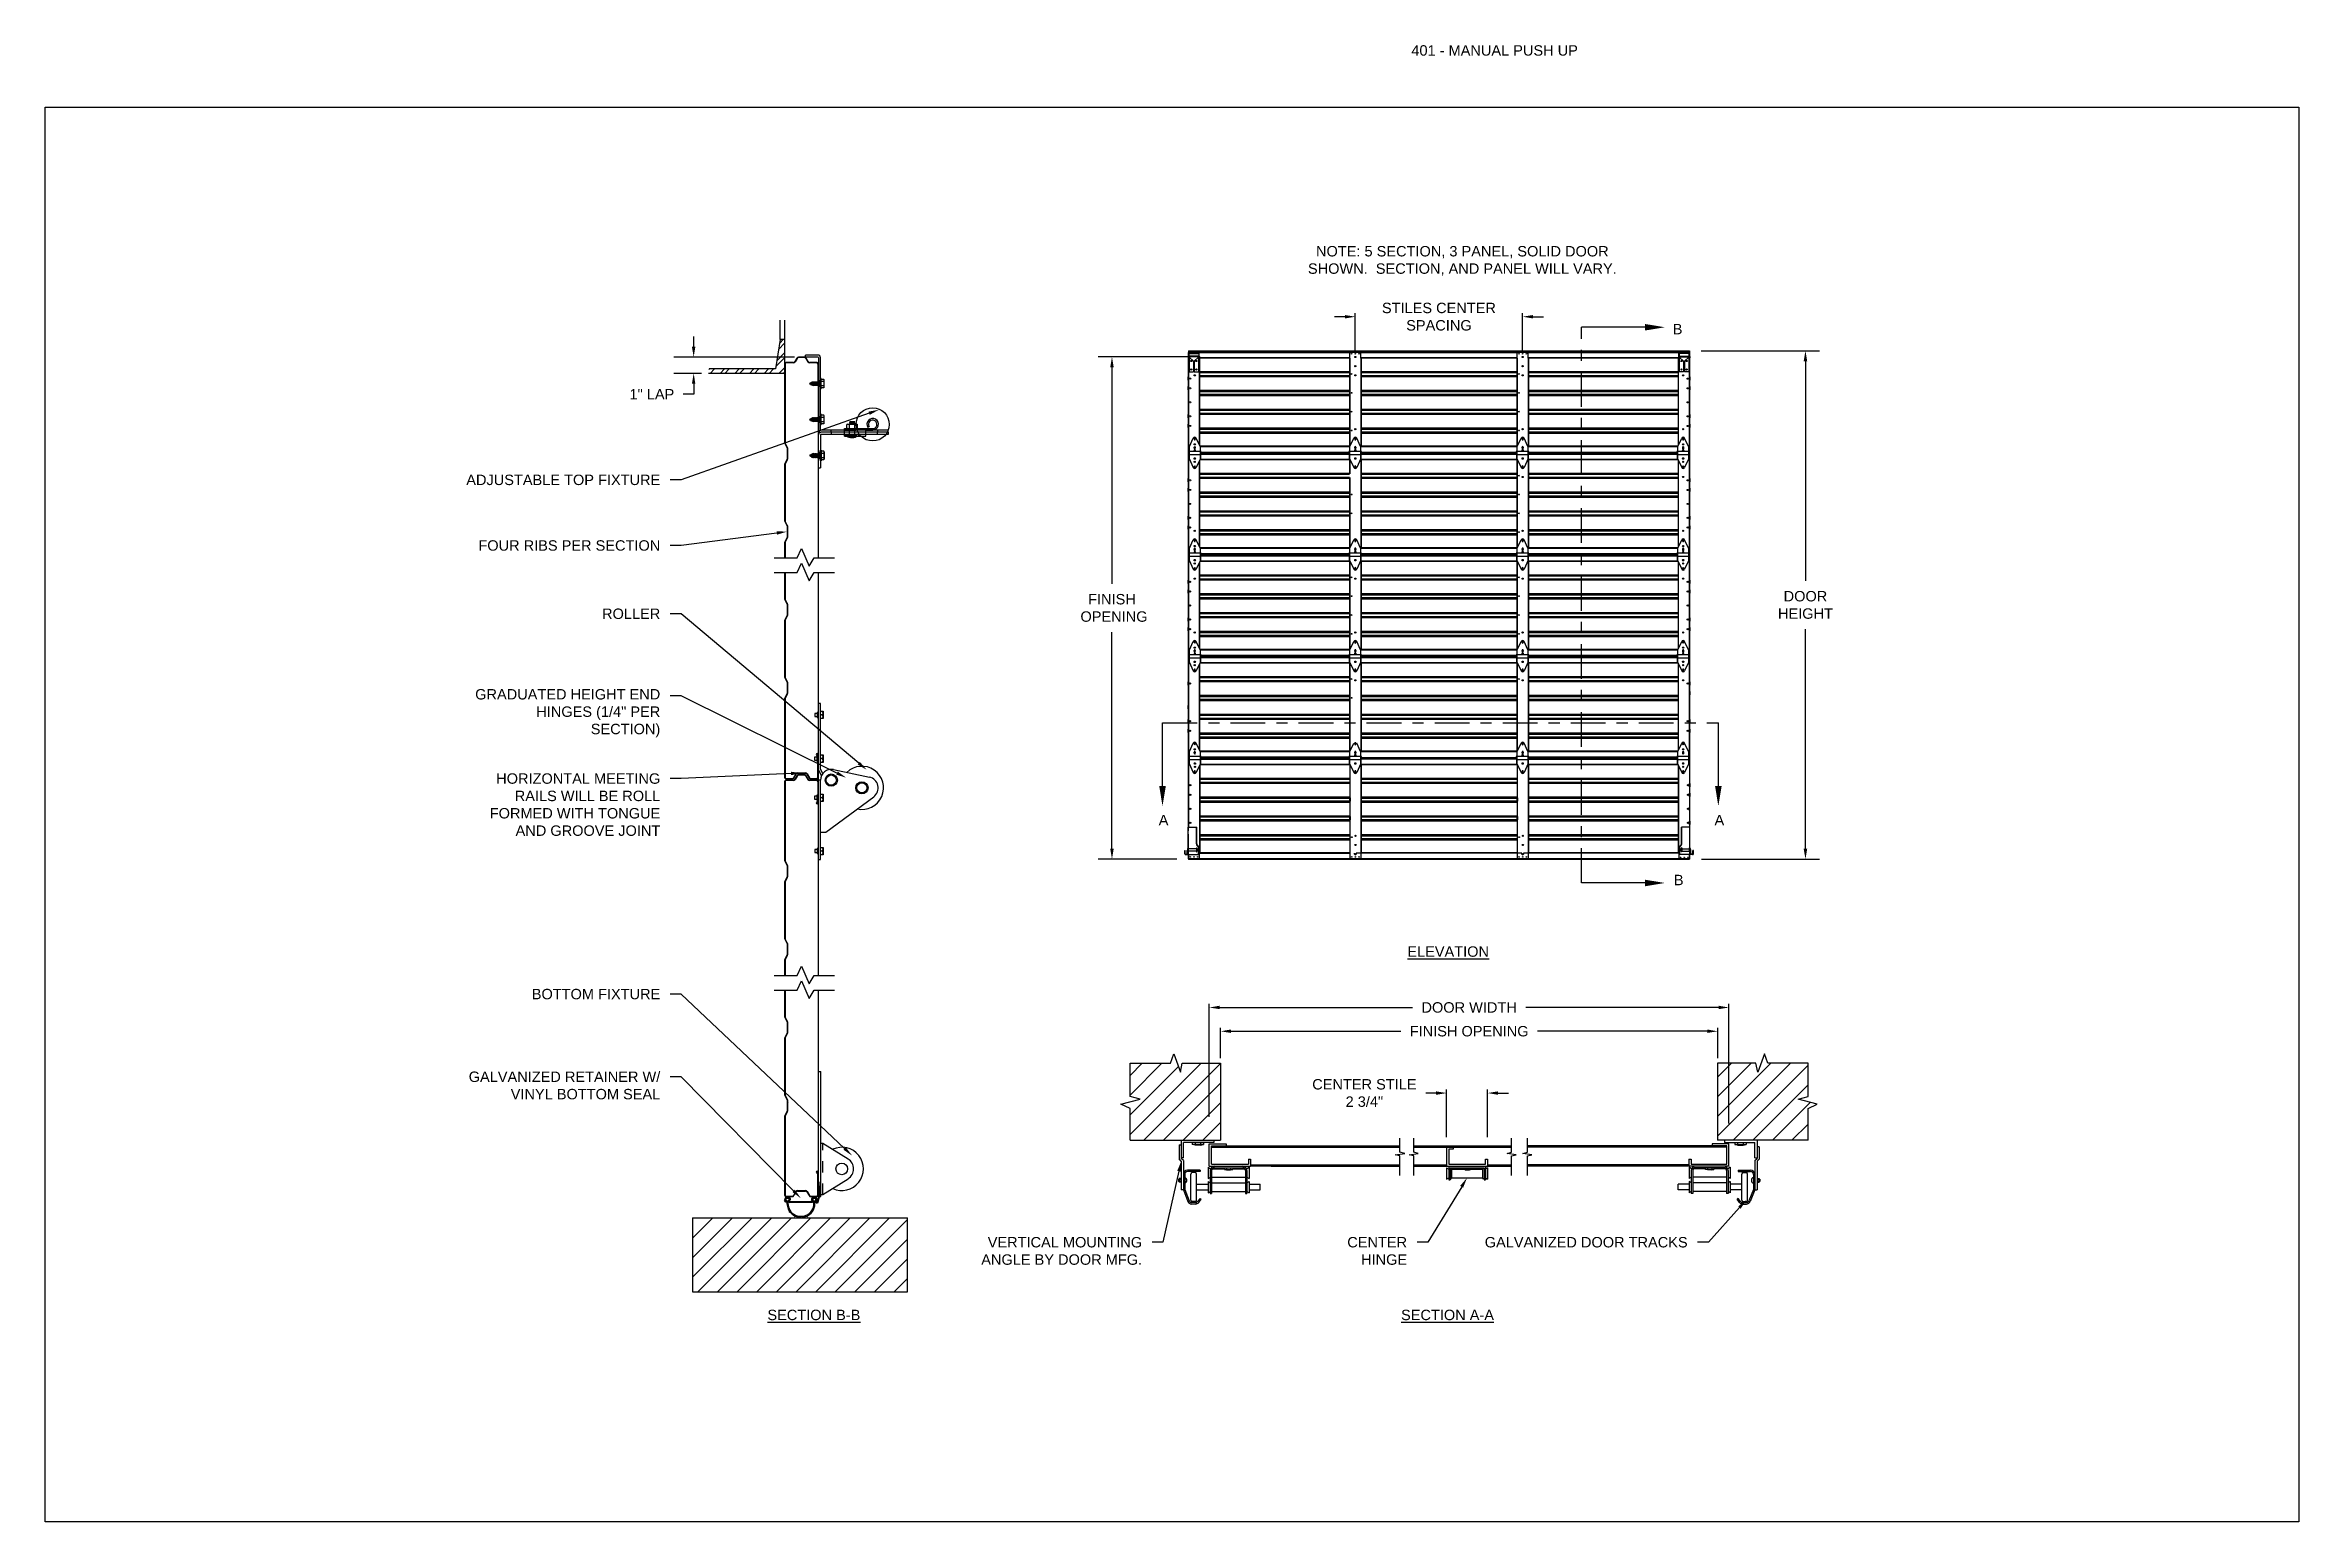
# Model space of a CAD drawing. Header units: inches. Extents: x 168.8 to 189.1, y 234.4 to 247.7.
import ezdxf
from ezdxf import colors
from ezdxf.entities.mleader import LeaderData, LeaderLine
from ezdxf.math import Vec2, Vec3

# ---------------------------------------------------------------- set-up
doc = ezdxf.new("R2010")
doc.units = ezdxf.units.IN
doc.header["$LTSCALE"] = 0.25
doc.header["$MEASUREMENT"] = 0
for name, pattern in [('CENTER', [2, 1.25, -0.25, 0.25, -0.25]), ('CENTERX2', [0.8, 0.5, -0.1, 0.1, -0.1]), ('HIDDEN', [0.375, 0.25, -0.125])]:
    doc.linetypes.add(name, pattern=pattern)
for name, color, linetype in [('401 - NO WINDOW', 7, 'Continuous'), ('ANNOTATIONS', 1, 'Continuous'), ('MANUAL PU', 7, 'Continuous'), ('SECTION CUTS', 6, 'CENTER')]:
    doc.layers.add(name, color=color, linetype=linetype)
doc.styles.add('ARIAL', font='arial.ttf', dxfattribs={"height": 0.09375})
doc.styles.get("Standard").update_dxf_attribs({"font": 'romans.shx'})
doc.dimstyles.new('DIMSTYLE_5', dxfattribs={"dimtxt": 0.0625, "dimasz": 0.15, "dimexe": 0.18, "dimexo": 0.0625, "dimgap": 0.09, "dimtad": 0, "dimtih": 1, "dimtoh": 1, "dimdec": 5, "dimlfac": 8, "dimzin": 4, "dimdsep": 46, "dimtxsty": 'Standard', "dimcen": 0.09, "dimadec": 0, "dimazin": 0, "dimtp": 0.03125, "dimtm": 0.03125, "dimtfac": 1, "dimtdec": 5, "dimtofl": 0, "dimtmove": 0, "dimatfit": 3, "dimfxl": 1, "dimtolj": 1, "dimtzin": 4, "dimarcsym": 0})
doc.dimstyles.new('STANDARD$0', dxfattribs={"dimtxt": 0.09375, "dimasz": 0.09375, "dimexe": 0.03125, "dimexo": 0.046875, "dimgap": 0.09, "dimtad": 0, "dimtih": 1, "dimtoh": 1, "dimdec": 4, "dimzin": 0, "dimdsep": 46, "dimtxsty": 'ARIAL', "dimcen": 0.09, "dimadec": 0, "dimazin": 0, "dimtfac": 1, "dimtdec": 4, "dimtofl": 0, "dimtmove": 0, "dimatfit": 1, "dimfxl": 1, "dimtolj": 1, "dimtzin": 0, "dimarcsym": 0})

msp = doc.modelspace()

# ---------------------------------------------------------------- texts
at = {"layer": 'ANNOTATIONS', "insert": (181.06988, 247.74099), "char_height": 0.09375, "width": 6.6097632, "attachment_point": 1, "line_spacing_factor": 0.86134, "style": 'ARIAL'}
msp.add_mtext('401 - MANUAL PUSH UP', dxfattribs=at)
at = {"layer": 'ANNOTATIONS', "char_height": 0.09375, "attachment_point": 2, "style": 'ARIAL'}
for s, insert, width in [('NOTE: 5 SECTION, 3 PANEL, SOLID DOOR SHOWN.  SECTION, AND PANEL WILL VARY.', (181.5287, 245.93328), 3.0834986), ('{\\LELEVATION}', (181.40115, 239.62859), 3.0834986), ('{\\LSECTION B-B}', (175.69181, 236.35718), 1.3823677), ('{\\LSECTION A-A}', (181.39525, 236.35718), 1.3823677)]:
    msp.add_mtext(s, dxfattribs=dict(at, insert=insert, width=width))
at = {"layer": 'SECTION CUTS', "style": 'ARIAL'}
for s, p in [('B', (183.4223, 245.13824)), ('A', (178.7955, 240.71861)), ('A', (183.7985, 240.71861)), ('B', (183.43298, 240.1789))]:
    msp.add_text(s, height=0.09375, dxfattribs=at).set_placement(p)

# ---------------------------------------------------------------- blocks, each defined once
blk = doc.blocks.new('*D1')
at = {"layer": 'ANNOTATIONS', "color": 0, "lineweight": -2, "transparency": 16777216}
for p, q in [((183.679, 244.99), (184.742, 244.99)), ((184.617, 244.896), (184.617, 242.92)), ((184.617, 240.508), (184.617, 242.485)), ((183.68, 240.414), (184.742, 240.414))]:
    blk.add_line(p, q, dxfattribs=at)
at = {"layer": 'ANNOTATIONS', "color": 0, "transparency": 16777216}
for points in [[(184.601, 244.896), (184.633, 244.896), (184.617, 244.99)], [(184.601, 240.508), (184.633, 240.508), (184.617, 240.414)]]:
    blk.add_solid(points, dxfattribs=at)
at = {"layer": 'defpoints', "color": 0, "transparency": 16777216}
for p in [(183.573, 244.99), (183.574, 240.414), (184.617, 240.414)]:
    blk.add_point(p, dxfattribs=at)
at = {"layer": 'ANNOTATIONS', "color": 0, "transparency": 16777216, "insert": (184.617, 242.702), "char_height": 0.0938, "attachment_point": 5, "style": 'ARIAL'}
blk.add_mtext('\\A1;DOOR\\PHEIGHT', dxfattribs=at)
blk = doc.blocks.new('*X2')
at = {"color": 0}
for p, q in [((5.055, 12.744), (5.124, 12.814)), ((5.071, 12.849), (5.124, 12.902)), ((5.08, 12.902), (5.111, 12.934)), ((4.445, 12.665), (4.449, 12.67)), ((4.454, 12.63), (4.494, 12.67)), ((4.543, 12.63), (4.582, 12.67)), ((4.587, 12.63), (4.626, 12.67)), ((4.675, 12.63), (4.715, 12.67)), ((4.719, 12.63), (4.759, 12.67)), ((4.808, 12.63), (4.847, 12.67)), ((4.852, 12.63), (4.891, 12.67)), ((4.94, 12.63), (4.98, 12.67)), ((4.985, 12.63), (5.024, 12.67)), ((5.046, 12.692), (5.124, 12.77)), ((5.073, 12.63), (5.124, 12.681)), ((5.117, 12.63), (5.124, 12.637))]:
    blk.add_line(p, q, dxfattribs=at)
blk = doc.blocks.new('*D3')
at = {"layer": 'ANNOTATIONS', "color": 0, "lineweight": -2, "transparency": 16777216}
for p, q in [((174.61, 245.027), (174.61, 245.12)), ((175.518, 244.933), (174.43, 244.933)), ((174.681, 244.787), (174.43, 244.787)), ((174.61, 244.693), (174.61, 244.599)), ((174.61, 244.599), (174.516, 244.599))]:
    blk.add_line(p, q, dxfattribs=at)
at = {"layer": 'ANNOTATIONS', "color": 0, "transparency": 16777216}
for points in [[(174.594, 245.027), (174.625, 245.027), (174.61, 244.933)], [(174.594, 244.693), (174.625, 244.693), (174.61, 244.787)]]:
    blk.add_solid(points, dxfattribs=at)
at = {"layer": 'defpoints', "color": 0, "transparency": 16777216}
for p in [(175.58, 244.933), (174.61, 244.787), (174.743, 244.787)]:
    blk.add_point(p, dxfattribs=at)
at = {"layer": 'ANNOTATIONS', "color": 0, "transparency": 16777216, "insert": (174.234, 244.599), "char_height": 0.0938, "attachment_point": 5, "style": 'ARIAL'}
blk.add_mtext('\\A1;1" LAP', dxfattribs=at)
blk = doc.blocks.new('*D4')
at = {"layer": 'ANNOTATIONS', "color": 0, "lineweight": -2, "transparency": 16777216}
for p, q in [((179.078, 244.935), (178.25, 244.935)), ((178.375, 244.841), (178.375, 242.892)), ((178.375, 240.508), (178.375, 242.457)), ((178.959, 240.414), (178.25, 240.414))]:
    blk.add_line(p, q, dxfattribs=at)
at = {"layer": 'ANNOTATIONS', "color": 0, "transparency": 16777216}
for points in [[(178.359, 244.841), (178.391, 244.841), (178.375, 244.935)], [(178.359, 240.508), (178.391, 240.508), (178.375, 240.414)]]:
    blk.add_solid(points, dxfattribs=at)
at = {"layer": 'defpoints', "color": 0, "transparency": 16777216}
for p in [(179.185, 244.935), (178.375, 240.414), (179.065, 240.414)]:
    blk.add_point(p, dxfattribs=at)
at = {"layer": 'ANNOTATIONS', "color": 0, "transparency": 16777216, "insert": (178.375, 242.675), "char_height": 0.0938, "attachment_point": 5, "style": 'ARIAL'}
blk.add_mtext('\\A1;FINISH\\P OPENING', dxfattribs=at)
blk = doc.blocks.new('*D5')
at = {"layer": 'ANNOTATIONS', "color": 0, "lineweight": -2, "transparency": 16777216}
for p, q in [((179.353, 238.622), (179.353, 238.896)), ((179.446, 238.864), (180.974, 238.864)), ((183.733, 238.864), (182.205, 238.864)), ((183.827, 238.622), (183.827, 238.896))]:
    blk.add_line(p, q, dxfattribs=at)
at = {"layer": 'ANNOTATIONS', "color": 0, "transparency": 16777216}
for points in [[(179.446, 238.88), (179.446, 238.849), (179.353, 238.864)], [(183.733, 238.88), (183.733, 238.849), (183.827, 238.864)]]:
    blk.add_solid(points, dxfattribs=at)
at = {"layer": 'defpoints', "color": 0, "transparency": 16777216}
for p in [(183.827, 238.864), (179.353, 238.575), (183.827, 238.575)]:
    blk.add_point(p, dxfattribs=at)
at = {"layer": 'ANNOTATIONS', "color": 0, "transparency": 16777216, "insert": (181.59, 238.864), "char_height": 0.09375, "attachment_point": 5, "style": 'ARIAL'}
blk.add_mtext('\\A1;FINISH OPENING', dxfattribs=at)
blk = doc.blocks.new('*D6')
at = {"layer": 'ANNOTATIONS', "color": 0, "lineweight": -2, "transparency": 16777216}
for p, q in [((179.251, 238.094), (179.251, 239.11)), ((179.345, 239.078), (181.081, 239.078)), ((183.835, 239.078), (182.099, 239.078)), ((183.928, 238.034), (183.928, 239.11))]:
    blk.add_line(p, q, dxfattribs=at)
at = {"layer": 'ANNOTATIONS', "color": 0, "transparency": 16777216}
for points in [[(179.345, 239.094), (179.345, 239.063), (179.251, 239.078)], [(183.835, 239.094), (183.835, 239.063), (183.928, 239.078)]]:
    blk.add_solid(points, dxfattribs=at)
at = {"layer": 'defpoints', "color": 0, "transparency": 16777216}
for p in [(179.251, 239.078), (179.251, 238.047), (183.928, 237.987)]:
    blk.add_point(p, dxfattribs=at)
at = {"layer": 'ANNOTATIONS', "color": 0, "transparency": 16777216, "insert": (181.59, 239.078), "char_height": 0.09375, "attachment_point": 5, "style": 'ARIAL'}
blk.add_mtext('\\A1;DOOR WIDTH', dxfattribs=at)
blk = doc.blocks.new('*D7')
at = {"layer": 'ANNOTATIONS', "color": 0, "lineweight": -2, "transparency": 16777216}
for p, q in [((180.471, 245.297), (180.378, 245.297)), ((180.565, 244.986), (180.565, 245.328)), ((182.071, 244.986), (182.071, 245.328)), ((182.165, 245.297), (182.259, 245.297))]:
    blk.add_line(p, q, dxfattribs=at)
at = {"layer": 'ANNOTATIONS', "color": 0, "transparency": 16777216}
for points in [[(180.471, 245.312), (180.471, 245.281), (180.565, 245.297)], [(182.165, 245.312), (182.165, 245.281), (182.071, 245.297)]]:
    blk.add_solid(points, dxfattribs=at)
at = {"layer": 'defpoints', "color": 0, "transparency": 16777216}
for p in [(182.071, 245.297), (180.565, 244.939), (182.071, 244.939)]:
    blk.add_point(p, dxfattribs=at)
at = {"layer": 'ANNOTATIONS', "color": 0, "transparency": 16777216, "insert": (181.318, 245.297), "char_height": 0.09375, "attachment_point": 5, "style": 'ARIAL'}
blk.add_mtext('\\A1;STILES CENTER \\PSPACING', dxfattribs=at)
blk = doc.blocks.new('*D8')
at = {"layer": 'ANNOTATIONS', "color": 0, "lineweight": -2, "transparency": 16777216}
for p, q in [((181.293, 238.308), (181.2, 238.308)), ((181.387, 237.912), (181.387, 238.339)), ((181.756, 237.912), (181.756, 238.339)), ((181.85, 238.308), (181.943, 238.308))]:
    blk.add_line(p, q, dxfattribs=at)
at = {"layer": 'ANNOTATIONS', "color": 0, "transparency": 16777216}
for points in [[(181.293, 238.323), (181.293, 238.292), (181.387, 238.308)], [(181.85, 238.323), (181.85, 238.292), (181.756, 238.308)]]:
    blk.add_solid(points, dxfattribs=at)
at = {"layer": 'defpoints', "color": 0, "transparency": 16777216}
for p in [(181.756, 238.308), (181.387, 237.865), (181.756, 237.865)]:
    blk.add_point(p, dxfattribs=at)
at = {"layer": 'ANNOTATIONS', "color": 0, "transparency": 16777216, "insert": (180.647, 238.308), "char_height": 0.09375, "attachment_point": 5, "style": 'ARIAL'}
blk.add_mtext('\\A1;CENTER STILE \\P2 3/4"', dxfattribs=at)

# ---------------------------------------------------------------- dimensions: what is measured, and where the dimension line sits
at = {"layer": 'ANNOTATIONS'}
for base, p1, p2, text, picture, middle in [((182.07118, 245.29651), (180.56506, 244.93924), (182.07118, 244.93924), 'STILES CENTER \\PSPACING', '*D7', (181.31812, 245.29651)), ((179.25084, 239.07839), (183.9285, 237.98738), (179.25084, 238.04698), 'DOOR WIDTH', '*D6', (181.58967, 239.07839)), ((183.82678, 238.86445), (179.35256, 238.57545), (183.82678, 238.57545), 'FINISH OPENING', '*D5', (181.58967, 238.86445))]:
    dim = msp.add_linear_dim(base=base, p1=p1, p2=p2, text=text, dimstyle='STANDARD$0', dxfattribs=at)
    dim.commit()
    dim.dimension.update_dxf_attribs({"geometry": picture, "text_midpoint": middle})
dim = msp.add_linear_dim(base=(174.60968, 244.78695), p1=(175.58042, 244.93296), p2=(174.74349, 244.78695), angle=270, text='1" LAP', dimstyle='DIMSTYLE_5', override={"dimtxt": 0.08, "dimasz": 0.09375, "dimdec": 3, "dimlunit": 4, "dimtxsty": 'ARIAL'}, dxfattribs=at)
dim.commit()
dim.dimension.update_dxf_attribs({"geometry": '*D3', "text_midpoint": (174.23427, 244.59945), "dimtype": 160})
for base, p1, p2, text, picture, middle in [((178.3751, 240.41436), (179.18455, 244.93525), (179.06503, 240.41436), 'FINISH\\P OPENING', '*D4', (178.3751, 242.6748)), ((184.61709, 240.41436), (183.5726, 244.98997), (183.57399, 240.41436), 'DOOR\\PHEIGHT', '*D1', (184.61709, 242.70216))]:
    dim = msp.add_linear_dim(base=base, p1=p1, p2=p2, angle=90, text=text, dimstyle='STANDARD$0', override={"dimexe": 0.125, "dimexo": 0.10625, "dimcen": 0.153, "dimtmove": 1}, dxfattribs=at)
    dim.commit()
    dim.dimension.update_dxf_attribs({"geometry": picture, "text_midpoint": middle})
dim = msp.add_linear_dim(base=(181.75586, 238.30771), p1=(181.38713, 237.86482), p2=(181.75586, 237.86482), text='CENTER STILE \\P2 3/4"', dimstyle='STANDARD$0', dxfattribs=at)
dim.commit()
dim.dimension.update_dxf_attribs({"geometry": '*D8', "text_midpoint": (180.64702, 238.30771), "dimtype": 160})

# ---------------------------------------------------------------- hatches: boundary and pattern name
at = {"layer": '401 - NO WINDOW'}
h = msp.add_hatch(dxfattribs=at)
h.set_pattern_fill('ANSI31', color=256, style=0)
h.paths.add_polyline_path([(176.53519, 237.18405), (174.60029, 237.18405), (174.60029, 236.51918), (176.53519, 236.51918)])
at = {"layer": 'MANUAL PU'}
h = msp.add_hatch(dxfattribs=at)
h.set_pattern_fill('ANSI31', color=256)
h.paths.add_polyline_path([(179.35256, 238.57545), (179.0083, 238.57545), (178.99069, 238.49533), (178.93224, 238.66046), (178.90041, 238.57545), (178.54078, 238.57545), (178.53881, 238.57348), (178.53881, 238.27635), (178.62829, 238.25323), (178.45585, 238.20647), (178.53881, 238.16846), (178.53881, 237.88249), (179.35256, 237.88249)])
h.paths.add_polyline_path([(183.39886, 245.1148), (183.53309, 245.1148), (183.53309, 245.25543), (183.39886, 245.25543)], flags=9)
h.paths.add_polyline_path([(183.40954, 240.15547), (183.54377, 240.15547), (183.54377, 240.29609), (183.40954, 240.29609)], flags=9)
h.paths.add_polyline_path([(183.77487, 240.69517), (183.90948, 240.69517), (183.90948, 240.83579), (183.77487, 240.83579)], flags=9)
h.paths.add_polyline_path([(178.77187, 240.69517), (178.90648, 240.69517), (178.90648, 240.83579), (178.77187, 240.83579)], flags=9)
h.paths.add_polyline_path([(180.11803, 245.62877), (182.94486, 245.62877), (182.94486, 245.97987), (180.11803, 245.97987)], flags=9)
h.paths.add_polyline_path([(180.95035, 236.21057), (181.83426, 236.21057), (181.83426, 236.40376), (180.95035, 236.40376)], flags=9)
h.paths.add_polyline_path([(181.01036, 239.48198), (181.79233, 239.48198), (181.79233, 239.67517), (181.01036, 239.67517)], flags=9)
h.paths.add_polyline_path([(175.25049, 236.21057), (176.13421, 236.21057), (176.13421, 236.40376), (175.25049, 236.40376)], flags=9)
h = msp.add_hatch(dxfattribs=at)
h.set_pattern_fill('ANSI31', color=256)
h.paths.add_polyline_path([(184.72349, 238.20647), (184.55105, 238.25323), (184.64053, 238.27635), (184.64053, 238.57348), (184.63856, 238.57545), (184.27893, 238.57545), (184.2471, 238.66046), (184.18865, 238.49533), (184.17104, 238.57545), (183.82678, 238.57545), (183.82678, 237.88249), (184.64053, 237.88249), (184.64053, 238.16846)])

# ---------------------------------------------------------------- linework, layer by layer
at = {"layer": '401 - NO WINDOW'}
for p, q in [((175.38915, 245.09054), (175.34743, 244.82634)), ((175.38915, 245.09054), (175.38915, 245.26667)), ((175.42854, 245.09054), (175.38915, 245.09054)), ((175.42854, 245.26667), (175.42854, 244.16131)), ((175.43228, 244.87317), (175.43228, 244.16131)), ((175.50506, 244.88538), (175.44075, 244.88538)), ((175.50506, 244.88164), (175.44075, 244.88164)), ((175.53706, 244.92294), (175.51976, 244.89375)), ((175.54027, 244.92103), (175.52297, 244.89185)), ((175.60619, 244.93296), (175.55465, 244.93296)), ((175.60619, 244.92922), (175.55465, 244.92922)), ((175.72877, 244.95168), (175.61769, 244.95168)), ((175.61769, 244.93296), (175.61769, 244.95168)), ((175.72729, 244.93296), (175.61769, 244.93296)), ((175.62057, 244.92103), (175.63787, 244.89185)), ((175.64108, 244.89375), (175.62378, 244.92294)), ((175.7152, 244.88538), (175.65578, 244.88538)), ((175.7152, 244.88164), (175.65578, 244.88164)), ((175.72856, 244.86829), (175.72856, 244.68077)), ((175.73229, 244.92821), (175.73229, 244.27988)), ((175.73229, 243.12708), (175.73229, 244.86829)), ((175.75104, 244.27988), (175.75104, 244.92821)), ((179.06082, 244.93728), (179.06042, 244.92561)), ((179.06454, 244.92547), (179.06042, 244.92561)), ((179.06495, 244.93714), (179.06454, 244.92547)), ((179.06526, 244.93296), (179.06526, 244.80206)), ((179.06774, 244.96668), (179.15606, 244.96668)), ((179.06774, 244.96668), (179.06774, 244.94046)), ((179.15541, 244.94046), (179.06839, 244.94046)), ((179.06931, 244.93296), (179.06931, 244.80206)), ((179.10808, 244.89764), (179.06931, 244.93274)), ((179.10808, 244.89764), (179.10808, 244.80206)), ((179.11572, 244.89764), (179.15449, 244.93274)), ((179.11572, 244.89764), (179.11572, 244.80206)), ((179.15449, 244.93296), (179.15449, 244.80206)), ((179.15606, 244.96668), (179.15606, 244.94046)), ((179.15854, 244.93296), (179.15854, 244.80206)), ((179.15885, 244.93714), (179.15926, 244.92547)), ((179.15926, 244.92547), (179.16338, 244.92561)), ((179.16297, 244.93728), (179.16338, 244.92561)), ((183.47326, 244.93728), (183.47286, 244.92561)), ((183.47698, 244.92547), (183.47286, 244.92561)), ((183.47739, 244.93714), (183.47698, 244.92547)), ((183.4777, 244.93296), (183.4777, 244.80206)), ((183.5685, 244.96668), (183.48018, 244.96668)), ((183.48018, 244.96668), (183.48018, 244.94046)), ((183.48083, 244.94046), (183.56785, 244.94046)), ((183.48175, 244.93296), (183.48175, 244.80206)), ((183.52052, 244.89764), (183.48175, 244.93274)), ((183.52052, 244.89764), (183.52052, 244.80206)), ((183.52816, 244.89764), (183.56693, 244.93274)), ((183.52816, 244.89764), (183.52816, 244.80206)), ((183.56693, 244.93296), (183.56693, 244.80206)), ((183.5685, 244.96668), (183.5685, 244.94046)), ((183.57098, 244.93296), (183.57098, 244.80206)), ((183.57129, 244.93714), (183.5717, 244.92547)), ((183.5717, 244.92547), (183.57582, 244.92561)), ((183.57542, 244.93728), (183.57582, 244.92561)), ((175.42854, 244.78695), (174.74349, 244.78695)), ((175.34743, 244.82634), (174.7495, 244.82634)), ((175.65486, 244.69554), (175.65729, 244.69695)), ((175.65486, 244.69348), (175.65648, 244.69255)), ((175.65648, 244.69255), (175.65729, 244.69695)), ((175.65888, 244.68697), (175.65648, 244.69255)), ((175.65729, 244.69695), (175.66119, 244.70327)), ((175.66119, 244.70327), (175.65887, 244.687)), ((175.66147, 244.68966), (175.65887, 244.687)), ((175.66116, 244.70332), (175.66326, 244.70033)), ((175.66327, 244.7004), (175.66147, 244.68966)), ((175.66147, 244.68966), (175.6663, 244.68688)), ((175.66327, 244.7004), (175.66913, 244.70378)), ((175.6663, 244.68688), (175.66913, 244.70378)), ((175.66885, 244.68053), (175.6663, 244.68688)), ((175.67322, 244.71126), (175.66883, 244.68057)), ((175.6719, 244.68364), (175.66883, 244.68057)), ((175.66913, 244.70378), (175.67322, 244.71126)), ((175.67583, 244.70765), (175.6719, 244.68364)), ((175.6719, 244.68364), (175.67613, 244.6812)), ((175.67319, 244.71129), (175.67583, 244.70765)), ((175.67583, 244.70765), (175.67842, 244.70914)), ((175.67613, 244.6812), (175.68132, 244.70914)), ((175.67912, 244.6764), (175.67613, 244.6812)), ((175.68132, 244.70914), (175.67842, 244.70914)), ((175.68443, 244.71356), (175.67912, 244.6764)), ((175.68209, 244.67988), (175.67912, 244.6764)), ((175.68132, 244.70914), (175.68443, 244.71356)), ((175.68753, 244.70914), (175.68209, 244.67988)), ((175.68676, 244.67988), (175.68209, 244.67988)), ((175.68443, 244.71356), (175.68753, 244.70914)), ((175.68676, 244.67988), (175.6922, 244.70914)), ((175.68987, 244.67546), (175.68676, 244.67988)), ((175.6922, 244.70914), (175.68753, 244.70914)), ((175.69531, 244.71356), (175.68987, 244.67546)), ((175.69297, 244.67988), (175.68987, 244.67546)), ((175.6922, 244.70914), (175.69531, 244.71356)), ((175.69841, 244.70914), (175.69297, 244.67988)), ((175.69765, 244.67988), (175.69297, 244.67988)), ((175.69531, 244.71356), (175.69841, 244.70914)), ((175.69765, 244.67988), (175.70309, 244.70914)), ((175.70075, 244.67546), (175.69765, 244.67988)), ((175.70309, 244.70914), (175.69841, 244.70914)), ((175.70619, 244.71356), (175.70075, 244.67546)), ((175.70385, 244.67988), (175.70075, 244.67546)), ((175.70309, 244.70914), (175.70619, 244.71356)), ((175.70929, 244.70914), (175.70385, 244.67988)), ((175.70853, 244.67988), (175.70385, 244.67988)), ((175.70619, 244.71356), (175.70929, 244.70914)), ((175.70853, 244.67988), (175.71397, 244.70914)), ((175.71163, 244.67546), (175.70853, 244.67988)), ((175.71397, 244.70914), (175.70929, 244.70914)), ((175.71707, 244.71356), (175.71163, 244.67546)), ((175.71473, 244.67988), (175.71163, 244.67546)), ((175.71397, 244.70914), (175.71707, 244.71356)), ((175.72017, 244.70914), (175.71473, 244.67988)), ((175.71941, 244.67988), (175.71473, 244.67988)), ((175.71707, 244.71356), (175.72017, 244.70914)), ((175.71941, 244.67988), (175.72485, 244.70914)), ((175.72251, 244.67546), (175.71941, 244.67988)), ((175.72485, 244.70914), (175.72017, 244.70914)), ((175.72795, 244.71356), (175.72251, 244.67546)), ((175.72561, 244.67988), (175.72251, 244.67546)), ((175.72485, 244.70914), (175.72795, 244.71356)), ((175.73105, 244.70914), (175.72561, 244.67988)), ((175.73029, 244.67988), (175.72561, 244.67988)), ((175.72795, 244.71356), (175.73105, 244.70914)), ((175.73029, 244.67988), (175.73573, 244.70914)), ((175.73339, 244.67546), (175.73029, 244.67988)), ((175.73573, 244.70914), (175.73105, 244.70914)), ((175.75104, 244.72071), (175.73229, 244.72071)), ((175.75104, 244.66832), (175.73229, 244.66832)), ((175.73883, 244.71356), (175.73339, 244.67546)), ((175.73649, 244.67988), (175.73339, 244.67546)), ((175.73573, 244.70914), (175.73883, 244.71356)), ((175.74193, 244.70914), (175.73649, 244.67988)), ((175.74117, 244.67988), (175.73649, 244.67988)), ((175.73883, 244.71356), (175.74193, 244.70914)), ((175.74117, 244.67988), (175.74661, 244.70914)), ((175.74427, 244.67546), (175.74117, 244.67988)), ((175.74661, 244.70914), (175.74193, 244.70914)), ((175.74971, 244.71356), (175.74427, 244.67546)), ((175.74737, 244.67988), (175.74427, 244.67546)), ((175.74661, 244.70914), (175.74971, 244.71356)), ((175.75043, 244.69636), (175.74737, 244.67988)), ((175.7504, 244.67988), (175.74737, 244.67988)), ((175.75104, 244.74214), (175.74951, 244.73931)), ((175.75104, 244.73931), (175.74951, 244.73108)), ((175.74951, 244.73931), (175.75104, 244.73931)), ((175.74951, 244.73108), (175.75104, 244.73108)), ((175.75104, 244.73108), (175.74951, 244.71844)), ((175.74951, 244.71844), (175.75104, 244.71844)), ((175.75104, 244.71844), (175.74951, 244.70291)), ((175.75104, 244.70291), (175.74951, 244.68637)), ((175.74951, 244.70291), (175.75104, 244.70291)), ((175.74951, 244.68637), (175.75104, 244.68637)), ((175.75104, 244.68637), (175.74951, 244.67082)), ((175.75104, 244.67082), (175.74951, 244.65812)), ((175.74951, 244.67082), (175.75104, 244.67082)), ((175.74971, 244.71356), (175.75046, 244.7125)), ((175.75666, 244.74214), (175.75104, 244.74214)), ((175.75666, 244.64689), (175.75666, 244.74214)), ((175.78226, 244.73299), (175.75666, 244.73299)), ((175.78226, 244.71375), (175.75666, 244.71375)), ((175.78226, 244.67527), (175.75666, 244.67527)), ((175.78523, 244.72784), (175.78226, 244.73299)), ((175.78523, 244.66119), (175.78226, 244.65603)), ((175.78523, 244.66119), (175.78523, 244.72784)), ((179.06526, 244.80206), (179.10808, 244.80206)), ((179.11572, 244.80206), (179.15854, 244.80206)), ((183.52052, 244.80206), (183.4777, 244.80206)), ((183.57098, 244.80206), (183.52816, 244.80206)), ((175.74951, 244.65812), (175.75104, 244.65812)), ((175.75104, 244.65812), (175.74951, 244.64981)), ((175.75104, 244.64981), (175.74951, 244.64689)), ((175.74951, 244.64981), (175.75104, 244.64981)), ((175.75666, 244.64689), (175.74951, 244.64689)), ((175.78226, 244.65603), (175.75666, 244.65603)), ((175.65486, 244.37171), (175.65729, 244.37311)), ((175.65486, 244.36965), (175.65648, 244.36872)), ((175.65648, 244.36872), (175.65729, 244.37311)), ((175.65888, 244.36314), (175.65648, 244.36872)), ((175.65729, 244.37311), (175.66119, 244.37944)), ((175.66119, 244.37944), (175.65887, 244.36316)), ((175.66147, 244.36583), (175.65887, 244.36316)), ((175.66116, 244.37948), (175.66326, 244.37649)), ((175.66327, 244.37656), (175.66147, 244.36583)), ((175.66147, 244.36583), (175.6663, 244.36304)), ((175.66327, 244.37656), (175.66913, 244.37994)), ((175.6663, 244.36304), (175.66913, 244.37994)), ((175.66885, 244.35669), (175.6663, 244.36304)), ((175.67322, 244.38742), (175.66883, 244.35674)), ((175.6719, 244.35981), (175.66883, 244.35674)), ((175.66913, 244.37994), (175.67322, 244.38742)), ((175.67583, 244.38381), (175.6719, 244.35981)), ((175.6719, 244.35981), (175.67613, 244.35737)), ((175.67319, 244.38745), (175.67583, 244.38381)), ((175.67583, 244.38381), (175.67842, 244.38531)), ((175.67613, 244.35737), (175.68132, 244.38531)), ((175.67912, 244.35257), (175.67613, 244.35737)), ((175.68132, 244.38531), (175.67842, 244.38531)), ((175.68443, 244.38973), (175.67912, 244.35257)), ((175.68209, 244.35605), (175.67912, 244.35257)), ((175.68132, 244.38531), (175.68443, 244.38973)), ((175.68753, 244.38531), (175.68209, 244.35605)), ((175.68676, 244.35605), (175.68209, 244.35605)), ((175.68443, 244.38973), (175.68753, 244.38531)), ((175.68676, 244.35605), (175.6922, 244.38531)), ((175.68987, 244.35163), (175.68676, 244.35605)), ((175.6922, 244.38531), (175.68753, 244.38531)), ((175.69531, 244.38973), (175.68987, 244.35163)), ((175.69297, 244.35605), (175.68987, 244.35163)), ((175.6922, 244.38531), (175.69531, 244.38973)), ((175.69841, 244.38531), (175.69297, 244.35605)), ((175.69765, 244.35605), (175.69297, 244.35605)), ((175.69531, 244.38973), (175.69841, 244.38531)), ((175.69765, 244.35605), (175.70309, 244.38531)), ((175.70075, 244.35163), (175.69765, 244.35605)), ((175.70309, 244.38531), (175.69841, 244.38531)), ((175.70619, 244.38973), (175.70075, 244.35163)), ((175.70385, 244.35605), (175.70075, 244.35163)), ((175.70309, 244.38531), (175.70619, 244.38973)), ((175.70929, 244.38531), (175.70385, 244.35605)), ((175.70853, 244.35605), (175.70385, 244.35605)), ((175.70619, 244.38973), (175.70929, 244.38531)), ((175.70853, 244.35605), (175.71397, 244.38531)), ((175.71163, 244.35163), (175.70853, 244.35605)), ((175.71397, 244.38531), (175.70929, 244.38531)), ((175.71707, 244.38973), (175.71163, 244.35163)), ((175.71473, 244.35605), (175.71163, 244.35163)), ((175.71397, 244.38531), (175.71707, 244.38973)), ((175.72017, 244.38531), (175.71473, 244.35605)), ((175.71941, 244.35605), (175.71473, 244.35605)), ((175.71707, 244.38973), (175.72017, 244.38531)), ((175.71941, 244.35605), (175.72485, 244.38531)), ((175.72251, 244.35163), (175.71941, 244.35605)), ((175.72485, 244.38531), (175.72017, 244.38531)), ((175.72795, 244.38973), (175.72251, 244.35163)), ((175.72561, 244.35605), (175.72251, 244.35163)), ((175.72485, 244.38531), (175.72795, 244.38973)), ((175.73105, 244.38531), (175.72561, 244.35605)), ((175.73029, 244.35605), (175.72561, 244.35605)), ((175.72795, 244.38973), (175.73105, 244.38531)), ((175.73029, 244.35605), (175.73573, 244.38531)), ((175.73339, 244.35163), (175.73029, 244.35605)), ((175.73573, 244.38531), (175.73105, 244.38531)), ((175.75104, 244.39687), (175.73229, 244.39687)), ((175.75104, 244.34449), (175.73229, 244.34449)), ((175.73883, 244.38973), (175.73339, 244.35163)), ((175.73649, 244.35605), (175.73339, 244.35163)), ((175.73573, 244.38531), (175.73883, 244.38973)), ((175.74193, 244.38531), (175.73649, 244.35605)), ((175.74117, 244.35605), (175.73649, 244.35605)), ((175.73883, 244.38973), (175.74193, 244.38531)), ((175.74117, 244.35605), (175.74661, 244.38531)), ((175.74427, 244.35163), (175.74117, 244.35605)), ((175.74661, 244.38531), (175.74193, 244.38531)), ((175.74971, 244.38973), (175.74427, 244.35163)), ((175.74737, 244.35605), (175.74427, 244.35163)), ((175.74661, 244.38531), (175.74971, 244.38973)), ((175.75043, 244.37252), (175.74737, 244.35605)), ((175.7504, 244.35605), (175.74737, 244.35605)), ((175.75104, 244.4183), (175.74951, 244.41547)), ((175.75104, 244.41547), (175.74951, 244.40724)), ((175.74951, 244.41547), (175.75104, 244.41547)), ((175.74951, 244.40724), (175.75104, 244.40724)), ((175.75104, 244.40724), (175.74951, 244.3946)), ((175.74951, 244.3946), (175.75104, 244.3946)), ((175.75104, 244.3946), (175.74951, 244.37908)), ((175.75104, 244.37908), (175.74951, 244.36254)), ((175.74951, 244.37908), (175.75104, 244.37908)), ((175.74951, 244.36254), (175.75104, 244.36254)), ((175.75104, 244.36254), (175.74951, 244.34698)), ((175.75104, 244.34698), (175.74951, 244.33428)), ((175.74951, 244.34698), (175.75104, 244.34698)), ((175.74951, 244.33428), (175.75104, 244.33428)), ((175.75104, 244.33428), (175.74951, 244.32597)), ((175.75104, 244.32597), (175.74951, 244.32306)), ((175.74951, 244.32597), (175.75104, 244.32597)), ((175.75666, 244.32306), (175.74951, 244.32306)), ((175.74971, 244.38973), (175.75046, 244.38867)), ((175.75666, 244.4183), (175.75104, 244.4183)), ((176.36091, 244.27513), (175.75579, 244.27513)), ((176.36091, 244.25638), (175.75579, 244.25638)), ((176.36091, 244.25638), (175.75579, 244.25638)), ((175.75666, 244.32306), (175.75666, 244.4183)), ((175.78226, 244.40916), (175.75666, 244.40916)), ((175.78226, 244.38992), (175.75666, 244.38992)), ((175.78226, 244.35144), (175.75666, 244.35144)), ((175.78226, 244.3322), (175.75666, 244.3322)), ((175.78523, 244.404), (175.78226, 244.40916)), ((175.78523, 244.33735), (175.78226, 244.3322)), ((175.78523, 244.33735), (175.78523, 244.404)), ((175.84659, 244.25638), (175.84659, 244.27513)), ((175.84659, 244.25638), (175.84659, 244.23764)), ((175.96889, 244.22274), (175.96889, 244.28941)), ((175.96889, 244.28941), (176.15938, 244.28941)), ((175.96889, 244.28941), (176.22129, 244.28941)), ((176.15938, 244.22274), (176.15938, 244.28941)), ((176.15938, 244.27513), (176.22129, 244.27513)), ((176.18884, 244.30755), (176.17668, 244.30006)), ((176.26567, 244.27513), (176.26567, 244.25638)), ((176.26567, 244.25825), (176.26754, 244.25638)), ((176.26567, 244.25451), (176.26754, 244.25638)), ((176.26567, 244.23764), (176.26567, 244.25638)), ((176.36091, 244.25638), (176.36091, 244.27513)), ((176.36091, 244.25638), (176.36091, 244.23764)), ((175.43013, 244.15529), (175.44883, 244.12235)), ((175.45208, 244.1242), (175.43338, 244.15713)), ((175.45042, 244.11633), (175.45042, 244.01381)), ((175.45415, 244.11633), (175.45415, 244.01381)), ((175.65888, 244.05438), (175.65648, 244.04881)), ((175.66119, 244.03808), (175.65887, 244.05436)), ((175.66147, 244.05169), (175.65887, 244.05436)), ((175.66147, 244.05169), (175.6663, 244.05448)), ((175.66327, 244.04096), (175.66147, 244.05169)), ((175.66885, 244.06083), (175.6663, 244.05448)), ((175.6663, 244.05448), (175.66913, 244.03758)), ((175.67322, 244.0301), (175.66883, 244.06078)), ((175.6719, 244.05771), (175.66883, 244.06078)), ((175.6719, 244.05771), (175.67613, 244.06015)), ((175.67583, 244.03371), (175.6719, 244.05771)), ((175.67912, 244.06495), (175.67613, 244.06015)), ((175.67613, 244.06015), (175.68132, 244.03221)), ((175.68209, 244.06147), (175.67912, 244.06495)), ((175.68443, 244.02779), (175.67912, 244.06495)), ((175.68676, 244.06147), (175.68209, 244.06147)), ((175.68753, 244.03221), (175.68209, 244.06147)), ((175.68987, 244.06589), (175.68676, 244.06147)), ((175.68676, 244.06147), (175.6922, 244.03221)), ((175.69297, 244.06147), (175.68987, 244.06589)), ((175.69531, 244.02779), (175.68987, 244.06589)), ((175.69765, 244.06147), (175.69297, 244.06147)), ((175.69841, 244.03221), (175.69297, 244.06147)), ((175.70075, 244.06589), (175.69765, 244.06147)), ((175.69765, 244.06147), (175.70309, 244.03221)), ((175.70385, 244.06147), (175.70075, 244.06589)), ((175.70619, 244.02779), (175.70075, 244.06589)), ((175.70853, 244.06147), (175.70385, 244.06147)), ((175.70929, 244.03221), (175.70385, 244.06147)), ((175.71163, 244.06589), (175.70853, 244.06147)), ((175.70853, 244.06147), (175.71397, 244.03221)), ((175.71473, 244.06147), (175.71163, 244.06589)), ((175.71707, 244.02779), (175.71163, 244.06589)), ((175.71941, 244.06147), (175.71473, 244.06147)), ((175.72017, 244.03221), (175.71473, 244.06147)), ((175.72251, 244.06589), (175.71941, 244.06147)), ((175.71941, 244.06147), (175.72485, 244.03221)), ((175.72561, 244.06147), (175.72251, 244.06589)), ((175.72795, 244.02779), (175.72251, 244.06589)), ((175.73029, 244.06147), (175.72561, 244.06147)), ((175.73105, 244.03221), (175.72561, 244.06147)), ((175.73339, 244.06589), (175.73029, 244.06147)), ((175.73029, 244.06147), (175.73573, 244.03221)), ((175.73229, 243.9352), (175.73229, 244.23288)), ((175.75104, 244.07304), (175.73229, 244.07304)), ((175.73649, 244.06147), (175.73339, 244.06589)), ((175.73883, 244.02779), (175.73339, 244.06589)), ((175.74117, 244.06147), (175.73649, 244.06147)), ((175.74193, 244.03221), (175.73649, 244.06147)), ((175.74427, 244.06589), (175.74117, 244.06147)), ((175.74117, 244.06147), (175.74661, 244.03221)), ((175.74737, 244.06147), (175.74427, 244.06589)), ((175.74971, 244.02779), (175.74427, 244.06589)), ((175.7504, 244.06147), (175.74737, 244.06147)), ((175.75043, 244.045), (175.74737, 244.06147)), ((175.75104, 244.09155), (175.74951, 244.09447)), ((175.75666, 244.09447), (175.74951, 244.09447)), ((175.74951, 244.09155), (175.75104, 244.09155)), ((175.75104, 244.08324), (175.74951, 244.09155)), ((175.75104, 244.07054), (175.74951, 244.08324)), ((175.74951, 244.08324), (175.75104, 244.08324)), ((175.74951, 244.07054), (175.75104, 244.07054)), ((175.75104, 244.05498), (175.74951, 244.07054)), ((175.75104, 244.03844), (175.74951, 244.05498)), ((175.74951, 244.05498), (175.75104, 244.05498)), ((175.75104, 244.23288), (175.75104, 243.9352)), ((176.36091, 244.23764), (175.75579, 244.23764)), ((175.75666, 244.09447), (175.75666, 243.99922)), ((175.78226, 244.08532), (175.75666, 244.08532)), ((175.78226, 244.06608), (175.75666, 244.06608)), ((175.78523, 244.08017), (175.78226, 244.08532)), ((175.78523, 244.08017), (175.78523, 244.01352)), ((175.96889, 244.22274), (176.15938, 244.22274)), ((179.06503, 244.05818), (179.06503, 244.08422)), ((179.06503, 244.08422), (179.06885, 244.08171)), ((179.06503, 244.05818), (179.06885, 244.06069)), ((179.06885, 244.02138), (179.06885, 244.08984)), ((179.06885, 244.08984), (179.07233, 244.08984)), ((179.07233, 244.12855), (179.1071, 244.20383)), ((179.07233, 244.01385), (179.07233, 244.12855)), ((179.07233, 244.08601), (179.16791, 244.08601)), ((179.07233, 244.05639), (179.16791, 244.05639)), ((179.11505, 244.20231), (179.11505, 244.19333)), ((179.11505, 244.12331), (179.11505, 244.10955)), ((179.12518, 244.19333), (179.12518, 244.20231)), ((179.12518, 244.10955), (179.12518, 244.12331)), ((179.16791, 244.12855), (179.13313, 244.20383)), ((179.16791, 244.12855), (179.16791, 244.01385)), ((179.16791, 244.08984), (179.17139, 244.08984)), ((179.17139, 244.08984), (179.17139, 244.02138)), ((179.17521, 244.08422), (179.17139, 244.08171)), ((179.17521, 244.05818), (179.17139, 244.06069)), ((179.17521, 244.05818), (179.17521, 244.08422)), ((180.50997, 244.05818), (180.50997, 244.08422)), ((180.50997, 244.08422), (180.51379, 244.08171)), ((180.50997, 244.05818), (180.51379, 244.06069)), ((180.51379, 244.02138), (180.51379, 244.08984)), ((180.51379, 244.08984), (180.51727, 244.08984)), ((180.51727, 244.12855), (180.55204, 244.20383)), ((180.51727, 244.01385), (180.51727, 244.12855)), ((180.51727, 244.08601), (180.61285, 244.08601)), ((180.51727, 244.05639), (180.61285, 244.05639)), ((180.55999, 244.20231), (180.55999, 244.19333)), ((180.55999, 244.12331), (180.55999, 244.10955)), ((180.57012, 244.19333), (180.57012, 244.20231)), ((180.57012, 244.10955), (180.57012, 244.12331)), ((180.61285, 244.12855), (180.57807, 244.20383)), ((180.61285, 244.12855), (180.61285, 244.01385)), ((180.61285, 244.08984), (180.61633, 244.08984)), ((180.61633, 244.08984), (180.61633, 244.02138)), ((180.62015, 244.08422), (180.61633, 244.08171)), ((180.62015, 244.05818), (180.61633, 244.06069)), ((180.62015, 244.05818), (180.62015, 244.08422)), ((182.01609, 244.05818), (182.01609, 244.08422)), ((182.01609, 244.08422), (182.01991, 244.08171)), ((182.01609, 244.05818), (182.01991, 244.06069)), ((182.01991, 244.02138), (182.01991, 244.08984)), ((182.01991, 244.08984), (182.02339, 244.08984)), ((182.02339, 244.12855), (182.05817, 244.20383)), ((182.02339, 244.01385), (182.02339, 244.12855)), ((182.02339, 244.08601), (182.11897, 244.08601)), ((182.02339, 244.05639), (182.11897, 244.05639)), ((182.06612, 244.20231), (182.06612, 244.19333)), ((182.06612, 244.12331), (182.06612, 244.10955)), ((182.07625, 244.19333), (182.07625, 244.20231)), ((182.07625, 244.10955), (182.07625, 244.12331)), ((182.11897, 244.12855), (182.0842, 244.20383)), ((182.11897, 244.12855), (182.11897, 244.01385)), ((182.11897, 244.08984), (182.12245, 244.08984)), ((182.12245, 244.08984), (182.12245, 244.02138)), ((182.12627, 244.08422), (182.12245, 244.08171)), ((182.12627, 244.05818), (182.12245, 244.06069)), ((182.12627, 244.05818), (182.12627, 244.08422)), ((183.46103, 244.05818), (183.46103, 244.08422)), ((183.46103, 244.08422), (183.46485, 244.08171)), ((183.46103, 244.05818), (183.46485, 244.06069)), ((183.46485, 244.02138), (183.46485, 244.08984)), ((183.46485, 244.08984), (183.46833, 244.08984)), ((183.46833, 244.12855), (183.50311, 244.20383)), ((183.46833, 244.01385), (183.46833, 244.12855)), ((183.46833, 244.08601), (183.56391, 244.08601)), ((183.46833, 244.05639), (183.56391, 244.05639)), ((183.51106, 244.20231), (183.51106, 244.19333)), ((183.51106, 244.12331), (183.51106, 244.10955)), ((183.52119, 244.19333), (183.52119, 244.20231)), ((183.52119, 244.10955), (183.52119, 244.12331)), ((183.56391, 244.12855), (183.52914, 244.20383)), ((183.56391, 244.12855), (183.56391, 244.01385)), ((183.56391, 244.08984), (183.56739, 244.08984)), ((183.56739, 244.08984), (183.56739, 244.02138)), ((183.57121, 244.08422), (183.56739, 244.08171)), ((183.57121, 244.05818), (183.56739, 244.06069)), ((183.57121, 244.05818), (183.57121, 244.08422)), ((175.42854, 243.96882), (175.42854, 243.45819)), ((175.44883, 244.00778), (175.43013, 243.97484)), ((175.43228, 243.96882), (175.43228, 243.45819)), ((175.45208, 244.00594), (175.43338, 243.973)), ((175.65486, 244.04787), (175.65648, 244.04881)), ((175.65486, 244.04581), (175.65729, 244.04441)), ((175.65648, 244.04881), (175.65729, 244.04441)), ((175.65729, 244.04441), (175.66119, 244.03808)), ((175.66116, 244.03804), (175.66326, 244.04103)), ((175.66327, 244.04096), (175.66913, 244.03758)), ((175.66913, 244.03758), (175.67322, 244.0301)), ((175.67319, 244.03007), (175.67583, 244.03371)), ((175.67583, 244.03371), (175.67842, 244.03221)), ((175.68132, 244.03221), (175.67842, 244.03221)), ((175.68132, 244.03221), (175.68443, 244.02779)), ((175.68443, 244.02779), (175.68753, 244.03221)), ((175.6922, 244.03221), (175.68753, 244.03221)), ((175.6922, 244.03221), (175.69531, 244.02779)), ((175.69531, 244.02779), (175.69841, 244.03221)), ((175.70309, 244.03221), (175.69841, 244.03221)), ((175.70309, 244.03221), (175.70619, 244.02779)), ((175.70619, 244.02779), (175.70929, 244.03221)), ((175.71397, 244.03221), (175.70929, 244.03221)), ((175.71397, 244.03221), (175.71707, 244.02779)), ((175.71707, 244.02779), (175.72017, 244.03221)), ((175.72485, 244.03221), (175.72017, 244.03221)), ((175.72485, 244.03221), (175.72795, 244.02779)), ((175.72795, 244.02779), (175.73105, 244.03221)), ((175.73573, 244.03221), (175.73105, 244.03221)), ((175.75104, 244.02065), (175.73229, 244.02065)), ((175.73229, 243.9352), (175.75104, 243.9352)), ((175.73573, 244.03221), (175.73883, 244.02779)), ((175.73883, 244.02779), (175.74193, 244.03221)), ((175.74661, 244.03221), (175.74193, 244.03221)), ((175.74661, 244.03221), (175.74971, 244.02779)), ((175.74951, 244.03844), (175.75104, 244.03844)), ((175.75104, 244.02292), (175.74951, 244.03844)), ((175.74951, 244.02292), (175.75104, 244.02292)), ((175.75104, 244.01028), (175.74951, 244.02292)), ((175.75104, 244.00205), (175.74951, 244.01028)), ((175.74951, 244.01028), (175.75104, 244.01028)), ((175.75104, 243.99922), (175.74951, 244.00205)), ((175.74951, 244.00205), (175.75104, 244.00205)), ((175.74971, 244.02779), (175.75046, 244.02886)), ((175.75666, 243.99922), (175.75104, 243.99922)), ((175.78226, 244.0276), (175.75666, 244.0276)), ((175.78226, 244.00836), (175.75666, 244.00836)), ((175.78523, 244.01352), (175.78226, 244.00836)), ((179.06885, 244.02138), (179.1071, 243.93857)), ((179.11505, 243.94907), (179.11505, 243.93932)), ((179.12518, 243.93932), (179.12518, 243.94907)), ((179.17139, 244.02138), (179.13313, 243.93857)), ((180.51379, 244.02138), (180.55204, 243.93857)), ((180.55999, 243.94907), (180.55999, 243.93932)), ((180.57012, 243.93932), (180.57012, 243.94907)), ((180.61633, 244.02138), (180.57807, 243.93857)), ((182.01991, 244.02138), (182.05817, 243.93857)), ((182.06612, 243.94907), (182.06612, 243.93932)), ((182.07625, 243.93932), (182.07625, 243.94907)), ((182.12245, 244.02138), (182.0842, 243.93857)), ((183.46485, 244.02138), (183.50311, 243.93857)), ((183.51106, 243.94907), (183.51106, 243.93932)), ((183.52119, 243.93932), (183.52119, 243.94907)), ((183.56739, 244.02138), (183.52914, 243.93857)), ((175.43013, 243.45216), (175.44883, 243.41923)), ((175.45208, 243.42107), (175.43338, 243.45401)), ((175.42854, 243.26569), (175.42854, 243.12708)), ((175.44883, 243.30466), (175.43013, 243.27172)), ((175.43228, 243.26569), (175.43228, 243.12708)), ((175.45208, 243.30281), (175.43338, 243.26988)), ((175.45042, 243.4132), (175.45042, 243.31068)), ((175.45415, 243.4132), (175.45415, 243.31068)), ((179.07233, 243.21342), (179.1071, 243.28871)), ((179.11505, 243.28719), (179.11505, 243.27821)), ((179.12518, 243.27821), (179.12518, 243.28719)), ((179.16791, 243.21342), (179.13313, 243.28871)), ((180.51727, 243.21342), (180.55204, 243.28871)), ((180.55999, 243.28719), (180.55999, 243.27821)), ((180.57012, 243.27821), (180.57012, 243.28719)), ((180.61285, 243.21342), (180.57807, 243.28871)), ((182.02339, 243.21342), (182.05817, 243.28871)), ((182.06612, 243.28719), (182.06612, 243.27821)), ((182.07625, 243.27821), (182.07625, 243.28719)), ((182.11897, 243.21342), (182.0842, 243.28871)), ((183.46833, 243.21342), (183.50311, 243.28871)), ((183.51106, 243.28719), (183.51106, 243.27821)), ((183.52119, 243.27821), (183.52119, 243.28719)), ((183.56391, 243.21342), (183.52914, 243.28871)), ((175.33449, 243.12708), (175.54109, 243.12708)), ((175.54109, 243.12708), (175.5796, 243.21116)), ((175.54109, 242.99476), (175.5796, 243.07884)), ((175.5796, 243.21116), (175.64947, 243.05107)), ((175.5796, 243.07884), (175.64947, 242.91875)), ((175.64947, 243.05107), (175.69458, 243.12708)), ((175.69458, 243.12708), (175.87756, 243.12708)), ((179.06503, 243.14306), (179.06503, 243.1691)), ((179.06503, 243.1691), (179.06885, 243.16659)), ((179.06503, 243.14306), (179.06885, 243.14556)), ((179.06885, 243.10626), (179.06885, 243.17471)), ((179.06885, 243.17471), (179.07233, 243.17471)), ((179.06885, 243.10626), (179.1071, 243.02344)), ((179.07233, 243.09873), (179.07233, 243.21342)), ((179.07233, 243.17089), (179.16791, 243.17089)), ((179.07233, 243.14126), (179.16791, 243.14126)), ((179.11505, 243.20819), (179.11505, 243.19442)), ((179.12518, 243.19442), (179.12518, 243.20819)), ((179.17139, 243.10626), (179.13313, 243.02344)), ((179.16791, 243.21342), (179.16791, 243.09873)), ((179.16791, 243.17471), (179.17139, 243.17471)), ((179.17139, 243.17471), (179.17139, 243.10626)), ((179.17521, 243.1691), (179.17139, 243.16659)), ((179.17521, 243.14306), (179.17139, 243.14556)), ((179.17521, 243.14306), (179.17521, 243.1691)), ((180.50997, 243.14306), (180.50997, 243.1691)), ((180.50997, 243.1691), (180.51379, 243.16659)), ((180.50997, 243.14306), (180.51379, 243.14556)), ((180.51379, 243.10626), (180.51379, 243.17471)), ((180.51379, 243.17471), (180.51727, 243.17471)), ((180.51379, 243.10626), (180.55204, 243.02344)), ((180.51727, 243.09873), (180.51727, 243.21342)), ((180.51727, 243.17089), (180.61285, 243.17089)), ((180.51727, 243.14126), (180.61285, 243.14126)), ((180.55999, 243.20819), (180.55999, 243.19442)), ((180.57012, 243.19442), (180.57012, 243.20819)), ((180.61633, 243.10626), (180.57807, 243.02344)), ((180.61285, 243.21342), (180.61285, 243.09873)), ((180.61285, 243.17471), (180.61633, 243.17471)), ((180.61633, 243.17471), (180.61633, 243.10626)), ((180.62015, 243.1691), (180.61633, 243.16659)), ((180.62015, 243.14306), (180.61633, 243.14556)), ((180.62015, 243.14306), (180.62015, 243.1691)), ((182.01609, 243.14306), (182.01609, 243.1691)), ((182.01609, 243.1691), (182.01991, 243.16659)), ((182.01609, 243.14306), (182.01991, 243.14556)), ((182.01991, 243.10626), (182.01991, 243.17471)), ((182.01991, 243.17471), (182.02339, 243.17471)), ((182.01991, 243.10626), (182.05817, 243.02344)), ((182.02339, 243.09873), (182.02339, 243.21342)), ((182.02339, 243.17089), (182.11897, 243.17089)), ((182.02339, 243.14126), (182.11897, 243.14126)), ((182.06612, 243.20819), (182.06612, 243.19442)), ((182.07625, 243.19442), (182.07625, 243.20819)), ((182.12245, 243.10626), (182.0842, 243.02344)), ((182.11897, 243.21342), (182.11897, 243.09873)), ((182.11897, 243.17471), (182.12245, 243.17471)), ((182.12245, 243.17471), (182.12245, 243.10626)), ((182.12627, 243.1691), (182.12245, 243.16659)), ((182.12627, 243.14306), (182.12245, 243.14556)), ((182.12627, 243.14306), (182.12627, 243.1691)), ((183.46103, 243.14306), (183.46103, 243.1691)), ((183.46103, 243.1691), (183.46485, 243.16659)), ((183.46103, 243.14306), (183.46485, 243.14556)), ((183.46485, 243.10626), (183.46485, 243.17471)), ((183.46485, 243.17471), (183.46833, 243.17471)), ((183.46485, 243.10626), (183.50311, 243.02344)), ((183.46833, 243.09873), (183.46833, 243.21342)), ((183.46833, 243.17089), (183.56391, 243.17089)), ((183.46833, 243.14126), (183.56391, 243.14126)), ((183.51106, 243.20819), (183.51106, 243.19442)), ((183.52119, 243.19442), (183.52119, 243.20819)), ((183.56739, 243.10626), (183.52914, 243.02344)), ((183.56391, 243.21342), (183.56391, 243.09873)), ((183.56391, 243.17471), (183.56739, 243.17471)), ((183.56739, 243.17471), (183.56739, 243.10626)), ((183.57121, 243.1691), (183.56739, 243.16659)), ((183.57121, 243.14306), (183.56739, 243.14556)), ((183.57121, 243.14306), (183.57121, 243.1691)), ((175.33449, 242.99476), (175.54109, 242.99476)), ((175.42854, 242.99476), (175.42854, 242.75506)), ((175.43228, 242.99476), (175.43228, 242.75506)), ((175.64947, 242.91875), (175.69458, 242.99476)), ((175.69458, 242.99476), (175.87756, 242.99476)), ((175.73229, 241.15247), (175.73229, 242.99476)), ((179.11505, 243.03395), (179.11505, 243.0242)), ((179.12518, 243.0242), (179.12518, 243.03395)), ((180.55999, 243.03395), (180.55999, 243.0242)), ((180.57012, 243.0242), (180.57012, 243.03395)), ((182.06612, 243.03395), (182.06612, 243.0242)), ((182.07625, 243.0242), (182.07625, 243.03395)), ((183.51106, 243.03395), (183.51106, 243.0242)), ((183.52119, 243.0242), (183.52119, 243.03395)), ((175.43013, 242.74904), (175.44883, 242.7161)), ((175.45208, 242.71795), (175.43338, 242.75088)), ((175.45042, 242.71008), (175.45042, 242.60756)), ((175.45415, 242.71008), (175.45415, 242.60756)), ((175.42854, 242.56257), (175.42854, 242.05194)), ((175.44883, 242.60153), (175.43013, 242.56859)), ((175.43228, 242.56257), (175.43228, 242.05194)), ((175.45208, 242.59969), (175.43338, 242.56675)), ((179.06503, 242.22794), (179.06503, 242.25397)), ((179.06503, 242.25397), (179.06885, 242.25147)), ((179.06503, 242.22794), (179.06885, 242.23044)), ((179.06885, 242.19114), (179.06885, 242.25959)), ((179.06885, 242.25959), (179.07233, 242.25959)), ((179.07233, 242.2983), (179.1071, 242.37359)), ((179.07233, 242.18361), (179.07233, 242.2983)), ((179.07233, 242.25577), (179.16791, 242.25577)), ((179.07233, 242.22614), (179.16791, 242.22614)), ((179.11505, 242.37207), (179.11505, 242.36309)), ((179.11505, 242.29307), (179.11505, 242.2793)), ((179.12518, 242.36309), (179.12518, 242.37207)), ((179.12518, 242.2793), (179.12518, 242.29307)), ((179.16791, 242.2983), (179.13313, 242.37359)), ((179.16791, 242.2983), (179.16791, 242.18361)), ((179.16791, 242.25959), (179.17139, 242.25959)), ((179.17139, 242.25959), (179.17139, 242.19114)), ((179.17521, 242.25397), (179.17139, 242.25147)), ((179.17521, 242.22794), (179.17139, 242.23044)), ((179.17521, 242.22794), (179.17521, 242.25397)), ((180.50997, 242.22794), (180.50997, 242.25397)), ((180.50997, 242.25397), (180.51379, 242.25147)), ((180.50997, 242.22794), (180.51379, 242.23044)), ((180.51379, 242.19114), (180.51379, 242.25959)), ((180.51379, 242.25959), (180.51727, 242.25959)), ((180.51727, 242.2983), (180.55204, 242.37359)), ((180.51727, 242.18361), (180.51727, 242.2983)), ((180.51727, 242.25577), (180.61285, 242.25577)), ((180.51727, 242.22614), (180.61285, 242.22614)), ((180.55999, 242.37207), (180.55999, 242.36309)), ((180.55999, 242.29307), (180.55999, 242.2793)), ((180.57012, 242.36309), (180.57012, 242.37207)), ((180.57012, 242.2793), (180.57012, 242.29307)), ((180.61285, 242.2983), (180.57807, 242.37359)), ((180.61285, 242.2983), (180.61285, 242.18361)), ((180.61285, 242.25959), (180.61633, 242.25959)), ((180.61633, 242.25959), (180.61633, 242.19114)), ((180.62015, 242.25397), (180.61633, 242.25147)), ((180.62015, 242.22794), (180.61633, 242.23044)), ((180.62015, 242.22794), (180.62015, 242.25397)), ((182.01609, 242.22794), (182.01609, 242.25397)), ((182.01609, 242.25397), (182.01991, 242.25147)), ((182.01609, 242.22794), (182.01991, 242.23044)), ((182.01991, 242.19114), (182.01991, 242.25959)), ((182.01991, 242.25959), (182.02339, 242.25959)), ((182.02339, 242.2983), (182.05817, 242.37359)), ((182.02339, 242.18361), (182.02339, 242.2983)), ((182.02339, 242.25577), (182.11897, 242.25577)), ((182.02339, 242.22614), (182.11897, 242.22614)), ((182.06612, 242.37207), (182.06612, 242.36309)), ((182.06612, 242.29307), (182.06612, 242.2793)), ((182.07625, 242.36309), (182.07625, 242.37207)), ((182.07625, 242.2793), (182.07625, 242.29307)), ((182.11897, 242.2983), (182.0842, 242.37359)), ((182.11897, 242.2983), (182.11897, 242.18361)), ((182.11897, 242.25959), (182.12245, 242.25959)), ((182.12245, 242.25959), (182.12245, 242.19114)), ((182.12627, 242.25397), (182.12245, 242.25147)), ((182.12627, 242.22794), (182.12245, 242.23044)), ((182.12627, 242.22794), (182.12627, 242.25397)), ((183.46103, 242.22794), (183.46103, 242.25397)), ((183.46103, 242.25397), (183.46485, 242.25147)), ((183.46103, 242.22794), (183.46485, 242.23044)), ((183.46485, 242.19114), (183.46485, 242.25959)), ((183.46485, 242.25959), (183.46833, 242.25959)), ((183.46833, 242.2983), (183.50311, 242.37359)), ((183.46833, 242.18361), (183.46833, 242.2983)), ((183.46833, 242.25577), (183.56391, 242.25577)), ((183.46833, 242.22614), (183.56391, 242.22614)), ((183.51106, 242.37207), (183.51106, 242.36309)), ((183.51106, 242.29307), (183.51106, 242.2793)), ((183.52119, 242.36309), (183.52119, 242.37207)), ((183.52119, 242.2793), (183.52119, 242.29307)), ((183.56391, 242.2983), (183.52914, 242.37359)), ((183.56391, 242.2983), (183.56391, 242.18361)), ((183.56391, 242.25959), (183.56739, 242.25959)), ((183.56739, 242.25959), (183.56739, 242.19114)), ((183.57121, 242.25397), (183.56739, 242.25147)), ((183.57121, 242.22794), (183.56739, 242.23044)), ((183.57121, 242.22794), (183.57121, 242.25397)), ((175.43013, 242.04591), (175.44883, 242.01298)), ((175.45208, 242.01482), (175.43338, 242.04776)), ((179.06885, 242.19114), (179.1071, 242.10832)), ((179.11505, 242.11883), (179.11505, 242.10908)), ((179.12518, 242.10908), (179.12518, 242.11883)), ((179.17139, 242.19114), (179.13313, 242.10832)), ((180.51379, 242.19114), (180.55204, 242.10832)), ((180.55999, 242.11883), (180.55999, 242.10908)), ((180.57012, 242.10908), (180.57012, 242.11883)), ((180.61633, 242.19114), (180.57807, 242.10832)), ((182.01991, 242.19114), (182.05817, 242.10832)), ((182.06612, 242.11883), (182.06612, 242.10908)), ((182.07625, 242.10908), (182.07625, 242.11883)), ((182.12245, 242.19114), (182.0842, 242.10832)), ((183.46485, 242.19114), (183.50311, 242.10832)), ((183.51106, 242.11883), (183.51106, 242.10908)), ((183.52119, 242.10908), (183.52119, 242.11883)), ((183.56739, 242.19114), (183.52914, 242.10832)), ((175.42854, 241.85944), (175.42854, 241.14759)), ((175.44883, 241.89841), (175.43013, 241.86547)), ((175.43228, 241.85944), (175.43228, 241.14759)), ((175.45208, 241.89656), (175.43338, 241.86363)), ((175.45042, 242.00695), (175.45042, 241.90443)), ((175.45415, 242.00695), (175.45415, 241.90443)), ((175.70161, 241.72601), (175.70161, 241.69787)), ((175.72103, 241.72601), (175.70161, 241.72601)), ((175.70161, 241.69787), (175.72023, 241.69787)), ((175.72103, 241.73409), (175.72103, 241.68964)), ((175.73229, 241.73409), (175.72103, 241.73409)), ((175.72103, 241.68964), (175.73229, 241.68964)), ((175.75217, 241.81561), (175.73229, 241.81561)), ((175.76774, 241.71209), (175.75188, 241.71209)), ((175.75217, 241.2226), (175.75217, 241.81561)), ((175.75217, 241.74543), (175.77517, 241.74543)), ((175.77517, 241.67875), (175.75217, 241.67875)), ((175.77517, 241.74543), (175.77517, 241.67875)), ((179.07233, 241.38318), (179.1071, 241.45847)), ((179.11505, 241.45695), (179.11505, 241.44796)), ((179.12518, 241.44796), (179.12518, 241.45695)), ((179.16791, 241.38318), (179.13313, 241.45847)), ((180.51727, 241.38318), (180.55204, 241.45847)), ((180.55999, 241.45695), (180.55999, 241.44796)), ((180.57012, 241.44796), (180.57012, 241.45695)), ((180.61285, 241.38318), (180.57807, 241.45847)), ((182.02339, 241.38318), (182.05817, 241.45847)), ((182.06612, 241.45695), (182.06612, 241.44796)), ((182.07625, 241.44796), (182.07625, 241.45695)), ((182.11897, 241.38318), (182.0842, 241.45847)), ((183.46833, 241.38318), (183.50311, 241.45847)), ((183.51106, 241.45695), (183.51106, 241.44796)), ((183.52119, 241.44796), (183.52119, 241.45695)), ((183.56391, 241.38318), (183.52914, 241.45847)), ((175.69787, 241.33212), (175.69787, 241.30398)), ((175.7173, 241.33212), (175.69787, 241.33212)), ((175.69787, 241.30398), (175.7173, 241.30398)), ((175.7173, 241.3402), (175.7173, 241.29575)), ((175.72856, 241.3402), (175.7173, 241.3402)), ((175.7173, 241.29575), (175.72856, 241.29575)), ((175.72253, 241.34927), (175.72253, 241.34554)), ((175.72856, 241.15247), (175.72856, 241.3553)), ((175.76142, 241.16682), (175.73229, 241.21728)), ((175.76774, 241.3182), (175.75188, 241.3182)), ((175.75217, 241.35154), (175.77517, 241.35154)), ((175.77517, 241.28486), (175.75217, 241.28486)), ((175.77336, 241.18591), (175.75217, 241.2226)), ((175.77517, 241.35154), (175.77517, 241.28486)), ((175.86822, 241.21996), (176.19133, 241.15258)), ((179.06503, 241.31282), (179.06503, 241.33885)), ((179.06503, 241.33885), (179.06885, 241.33635)), ((179.06503, 241.31282), (179.06885, 241.31532)), ((179.06885, 241.27602), (179.06885, 241.34447)), ((179.06885, 241.34447), (179.07233, 241.34447)), ((179.06885, 241.27602), (179.1071, 241.1932)), ((179.07233, 241.26849), (179.07233, 241.38318)), ((179.07233, 241.34065), (179.16791, 241.34065)), ((179.07233, 241.31102), (179.16791, 241.31102)), ((179.11505, 241.37794), (179.11505, 241.36418)), ((179.12518, 241.36418), (179.12518, 241.37794)), ((179.17139, 241.27602), (179.13313, 241.1932)), ((179.16791, 241.38318), (179.16791, 241.26849)), ((179.16791, 241.34447), (179.17139, 241.34447)), ((179.17139, 241.34447), (179.17139, 241.27602)), ((179.17521, 241.33885), (179.17139, 241.33635)), ((179.17521, 241.31282), (179.17139, 241.31532)), ((179.17521, 241.31282), (179.17521, 241.33885)), ((180.50997, 241.31282), (180.50997, 241.33885)), ((180.50997, 241.33885), (180.51379, 241.33635)), ((180.50997, 241.31282), (180.51379, 241.31532)), ((180.51379, 241.27602), (180.51379, 241.34447)), ((180.51379, 241.34447), (180.51727, 241.34447)), ((180.51379, 241.27602), (180.55204, 241.1932)), ((180.51727, 241.26849), (180.51727, 241.38318)), ((180.51727, 241.34065), (180.61285, 241.34065)), ((180.51727, 241.31102), (180.61285, 241.31102)), ((180.55999, 241.37794), (180.55999, 241.36418)), ((180.57012, 241.36418), (180.57012, 241.37794)), ((180.61633, 241.27602), (180.57807, 241.1932)), ((180.61285, 241.38318), (180.61285, 241.26849)), ((180.61285, 241.34447), (180.61633, 241.34447)), ((180.61633, 241.34447), (180.61633, 241.27602)), ((180.62015, 241.33885), (180.61633, 241.33635)), ((180.62015, 241.31282), (180.61633, 241.31532)), ((180.62015, 241.31282), (180.62015, 241.33885)), ((182.01609, 241.31282), (182.01609, 241.33885)), ((182.01609, 241.33885), (182.01991, 241.33635)), ((182.01609, 241.31282), (182.01991, 241.31532)), ((182.01991, 241.27602), (182.01991, 241.34447)), ((182.01991, 241.34447), (182.02339, 241.34447)), ((182.01991, 241.27602), (182.05817, 241.1932)), ((182.02339, 241.26849), (182.02339, 241.38318)), ((182.02339, 241.34065), (182.11897, 241.34065)), ((182.02339, 241.31102), (182.11897, 241.31102)), ((182.06612, 241.37794), (182.06612, 241.36418)), ((182.07625, 241.36418), (182.07625, 241.37794)), ((182.12245, 241.27602), (182.0842, 241.1932)), ((182.11897, 241.38318), (182.11897, 241.26849)), ((182.11897, 241.34447), (182.12245, 241.34447)), ((182.12245, 241.34447), (182.12245, 241.27602)), ((182.12627, 241.33885), (182.12245, 241.33635)), ((182.12627, 241.31282), (182.12245, 241.31532)), ((182.12627, 241.31282), (182.12627, 241.33885)), ((183.46103, 241.31282), (183.46103, 241.33885)), ((183.46103, 241.33885), (183.46485, 241.33635)), ((183.46103, 241.31282), (183.46485, 241.31532)), ((183.46485, 241.27602), (183.46485, 241.34447)), ((183.46485, 241.34447), (183.46833, 241.34447)), ((183.46485, 241.27602), (183.50311, 241.1932)), ((183.46833, 241.26849), (183.46833, 241.38318)), ((183.46833, 241.34065), (183.56391, 241.34065)), ((183.46833, 241.31102), (183.56391, 241.31102)), ((183.51106, 241.37794), (183.51106, 241.36418)), ((183.52119, 241.36418), (183.52119, 241.37794)), ((183.56739, 241.27602), (183.52914, 241.1932)), ((183.56391, 241.38318), (183.56391, 241.26849)), ((183.56391, 241.34447), (183.56739, 241.34447)), ((183.56739, 241.34447), (183.56739, 241.27602)), ((183.57121, 241.33885), (183.56739, 241.33635)), ((183.57121, 241.31282), (183.56739, 241.31532)), ((183.57121, 241.31282), (183.57121, 241.33885)), ((175.42854, 241.11341), (175.42854, 240.40155)), ((175.43228, 241.11341), (175.43228, 240.40155)), ((175.44075, 241.13911), (175.49746, 241.13911)), ((175.44075, 241.13538), (175.49746, 241.13538)), ((175.50506, 241.12561), (175.44075, 241.12561)), ((175.50506, 241.12188), (175.44075, 241.12188)), ((175.52939, 241.18055), (175.50898, 241.14572)), ((175.51221, 241.14383), (175.53261, 241.17867)), ((175.53706, 241.16317), (175.51976, 241.13399)), ((175.54027, 241.16127), (175.52297, 241.13209)), ((175.54446, 241.18919), (175.61638, 241.18919)), ((175.54446, 241.18546), (175.61638, 241.18546)), ((175.60619, 241.17319), (175.55465, 241.17319)), ((175.60619, 241.16946), (175.55465, 241.16946)), ((175.62057, 241.16127), (175.63787, 241.13209)), ((175.64108, 241.13399), (175.62378, 241.16317)), ((175.62822, 241.17867), (175.64863, 241.14383)), ((175.63145, 241.18055), (175.65185, 241.14572)), ((175.7152, 241.12561), (175.65578, 241.12561)), ((175.7152, 241.12188), (175.65578, 241.12188)), ((175.66338, 241.13911), (175.7152, 241.13911)), ((175.66338, 241.13538), (175.7152, 241.13538)), ((175.72856, 241.10852), (175.72856, 240.92101)), ((175.75217, 241.12561), (175.73229, 241.12561)), ((175.73229, 239.36731), (175.73229, 241.10852)), ((175.75217, 240.41124), (175.75217, 241.12561)), ((179.11505, 241.20371), (179.11505, 241.19396)), ((179.12518, 241.19396), (179.12518, 241.20371)), ((180.55999, 241.20371), (180.55999, 241.19396)), ((180.57012, 241.19396), (180.57012, 241.20371)), ((182.06612, 241.20371), (182.06612, 241.19396)), ((182.07625, 241.19396), (182.07625, 241.20371)), ((183.51106, 241.20371), (183.51106, 241.19396)), ((183.52119, 241.19396), (183.52119, 241.20371)), ((175.69787, 240.98027), (175.69787, 240.95213)), ((175.7173, 240.98027), (175.69787, 240.98027)), ((175.69787, 240.95213), (175.7165, 240.95213)), ((175.7173, 240.98835), (175.7173, 240.9439)), ((175.72856, 240.98835), (175.7173, 240.98835)), ((175.7173, 240.9439), (175.72856, 240.9439)), ((175.72253, 240.92704), (175.72253, 240.93077)), ((175.76774, 240.96636), (175.75188, 240.96636)), ((175.75217, 240.99969), (175.77517, 240.99969)), ((175.77517, 240.93302), (175.75217, 240.93302)), ((175.77517, 240.99969), (175.77517, 240.93302)), ((175.79904, 240.65686), (176.2301, 240.97538)), ((175.75217, 240.65686), (175.79904, 240.65686)), ((179.0612, 240.70292), (179.13881, 240.70292)), ((179.0612, 240.45442), (179.0612, 240.70292)), ((179.13499, 240.55), (179.13499, 240.70292)), ((179.13881, 240.55), (179.13881, 240.70292)), ((183.57781, 240.70292), (183.5002, 240.70292)), ((183.5002, 240.55), (183.5002, 240.70292)), ((183.50403, 240.55), (183.50403, 240.70292)), ((183.57781, 240.45442), (183.57781, 240.70292)), ((175.72103, 240.50046), (175.70161, 240.50046)), ((175.70161, 240.50046), (175.70161, 240.47232)), ((175.70161, 240.47232), (175.72023, 240.47232)), ((175.73229, 240.50854), (175.72103, 240.50854)), ((175.72103, 240.50854), (175.72103, 240.46409)), ((175.72103, 240.46409), (175.73229, 240.46409)), ((175.73229, 240.41124), (175.75217, 240.41124)), ((175.76774, 240.48654), (175.75188, 240.48654)), ((175.75217, 240.51988), (175.77517, 240.51988)), ((175.77517, 240.4532), (175.75217, 240.4532)), ((175.77517, 240.51988), (175.77517, 240.4532)), ((179.03062, 240.46207), (179.03062, 240.49026)), ((179.03062, 240.49026), (179.03444, 240.49026)), ((179.03444, 240.46207), (179.03444, 240.49026)), ((179.03827, 240.45824), (179.0612, 240.45824)), ((179.03827, 240.45442), (179.15296, 240.45442)), ((179.0526, 240.45824), (179.0526, 240.4917)), ((179.05776, 240.48492), (179.05776, 240.50946)), ((179.05776, 240.50946), (179.0612, 240.5078)), ((179.05776, 240.48492), (179.0612, 240.48658)), ((179.0612, 240.51511), (179.06503, 240.51511)), ((179.0612, 240.47927), (179.06503, 240.47927)), ((179.06503, 240.47927), (179.06503, 240.51511)), ((179.13528, 240.5078), (179.06503, 240.5078)), ((179.13528, 240.48658), (179.06503, 240.48658)), ((179.13528, 240.51511), (179.13528, 240.47927)), ((179.13528, 240.51511), (179.1391, 240.51511)), ((179.13528, 240.47927), (179.1391, 240.47927)), ((179.1391, 240.47927), (179.1391, 240.51511)), ((179.14254, 240.50946), (179.1391, 240.5078)), ((179.14254, 240.48492), (179.1391, 240.48658)), ((179.14254, 240.48492), (179.14254, 240.50946)), ((179.15296, 240.45442), (179.15296, 240.53154)), ((183.48606, 240.45442), (183.48606, 240.53154)), ((183.60075, 240.45442), (183.48606, 240.45442)), ((183.49648, 240.48492), (183.49648, 240.50946)), ((183.49648, 240.50946), (183.49992, 240.5078)), ((183.49648, 240.48492), (183.49992, 240.48658)), ((183.49992, 240.47927), (183.49992, 240.51511)), ((183.50374, 240.51511), (183.49992, 240.51511)), ((183.50374, 240.47927), (183.49992, 240.47927)), ((183.50374, 240.51511), (183.50374, 240.47927)), ((183.50374, 240.5078), (183.57399, 240.5078)), ((183.50374, 240.48658), (183.57399, 240.48658)), ((183.57399, 240.47927), (183.57399, 240.51511)), ((183.57781, 240.51511), (183.57399, 240.51511)), ((183.57781, 240.47927), (183.57399, 240.47927)), ((183.58125, 240.50946), (183.57781, 240.5078)), ((183.58125, 240.48492), (183.57781, 240.48658)), ((183.60075, 240.45824), (183.57781, 240.45824)), ((183.58125, 240.48492), (183.58125, 240.50946)), ((183.58641, 240.45824), (183.58641, 240.4917)), ((183.60457, 240.46207), (183.60457, 240.49026)), ((183.6084, 240.49026), (183.60457, 240.49026)), ((183.6084, 240.46207), (183.6084, 240.49026)), ((175.42854, 240.20905), (175.42854, 239.69843)), ((175.43013, 240.39552), (175.44883, 240.36259)), ((175.44883, 240.24802), (175.43013, 240.21508)), ((175.43228, 240.20905), (175.43228, 239.69843)), ((175.43228, 240.20905), (175.43228, 239.69843)), ((175.45208, 240.36443), (175.43338, 240.39737)), ((175.45208, 240.24617), (175.43338, 240.21324)), ((175.45042, 240.35656), (175.45042, 240.25404)), ((175.45415, 240.35656), (175.45415, 240.25404)), ((175.43013, 239.6924), (175.44883, 239.65946)), ((175.45208, 239.66131), (175.43338, 239.69424)), ((175.45042, 239.65344), (175.45042, 239.55092)), ((175.45415, 239.65344), (175.45415, 239.55092)), ((175.42854, 239.50593), (175.42854, 239.36731)), ((175.44883, 239.54489), (175.43013, 239.51195)), ((175.43228, 239.50593), (175.43228, 239.36731)), ((175.45208, 239.54305), (175.43338, 239.51011)), ((175.54109, 239.36731), (175.5796, 239.45139)), ((175.5796, 239.45139), (175.64947, 239.2913)), ((175.33449, 239.36731), (175.54109, 239.36731)), ((175.33449, 239.235), (175.54109, 239.235)), ((175.42854, 239.235), (175.42854, 238.9953)), ((175.43228, 239.235), (175.43228, 238.9953)), ((175.54109, 239.235), (175.5796, 239.31908)), ((175.5796, 239.31908), (175.64947, 239.15899)), ((175.64947, 239.2913), (175.69458, 239.36731)), ((175.64947, 239.15899), (175.69458, 239.235)), ((175.69458, 239.36731), (175.87756, 239.36731)), ((175.69458, 239.235), (175.87756, 239.235)), ((175.73229, 237.3927), (175.73229, 239.235)), ((175.43013, 238.98927), (175.44883, 238.95634)), ((175.45208, 238.95818), (175.43338, 238.99112)), ((175.42854, 238.8028), (175.42854, 238.29218)), ((175.44883, 238.84177), (175.43013, 238.80883)), ((175.43228, 238.8028), (175.43228, 238.29218)), ((175.45208, 238.83992), (175.43338, 238.80699)), ((175.45042, 238.95031), (175.45042, 238.84779)), ((175.45415, 238.95031), (175.45415, 238.84779)), ((178.53881, 238.57545), (178.90041, 238.57545)), ((178.53881, 238.27635), (178.53881, 238.57545)), ((178.53881, 238.57348), (178.54078, 238.57545)), ((178.90041, 238.57545), (178.93224, 238.66046)), ((178.93224, 238.66046), (178.99069, 238.49533)), ((178.99069, 238.49533), (179.0083, 238.57545)), ((179.0083, 238.57545), (179.35256, 238.57545)), ((179.35256, 238.57545), (179.35256, 237.88249)), ((183.82678, 238.57545), (183.82678, 237.88249)), ((184.17104, 238.57545), (183.82678, 238.57545)), ((184.18865, 238.49533), (184.17104, 238.57545)), ((184.2471, 238.66046), (184.18865, 238.49533)), ((184.27893, 238.57545), (184.2471, 238.66046)), ((184.64053, 238.57545), (184.27893, 238.57545)), ((184.64053, 238.57348), (184.63856, 238.57545)), ((184.64053, 238.27635), (184.64053, 238.57545)), ((175.73229, 238.50083), (175.75573, 238.50083)), ((175.75573, 237.37583), (175.75573, 238.50083)), ((175.43013, 238.28615), (175.44883, 238.25321)), ((175.45208, 238.25506), (175.43338, 238.28799)), ((175.45042, 238.24719), (175.45042, 238.14467)), ((175.45415, 238.24719), (175.45415, 238.14467)), ((175.46358, 238.22621), (175.46358, 238.22621)), ((178.45585, 238.20647), (178.62829, 238.25323)), ((178.53881, 238.16846), (178.45585, 238.20647)), ((178.62829, 238.25323), (178.53881, 238.27635)), ((178.53881, 237.88249), (178.53881, 238.16846)), ((184.55105, 238.25323), (184.64053, 238.27635)), ((184.72349, 238.20647), (184.55105, 238.25323)), ((184.64053, 238.16846), (184.72349, 238.20647)), ((184.64053, 237.88249), (184.64053, 238.16846)), ((175.42854, 238.09968), (175.42854, 237.38782)), ((175.44883, 238.13864), (175.43013, 238.1057)), ((175.43228, 238.09968), (175.43228, 237.38782)), ((175.45208, 238.1368), (175.43338, 238.10386)), ((175.75573, 237.857), (175.77331, 237.857)), ((175.77331, 237.857), (175.99948, 237.71442)), ((178.53881, 237.88249), (179.35256, 237.88249)), ((178.9793, 237.84281), (178.9793, 237.71446)), ((178.9793, 237.84281), (178.99837, 237.84281)), ((178.99837, 237.88249), (178.99837, 237.71896)), ((179.29082, 237.86342), (179.01745, 237.86342)), ((179.01745, 237.72355), (179.01745, 237.86342)), ((179.09691, 237.86342), (179.09691, 237.84434)), ((179.19863, 237.84434), (179.09691, 237.84434)), ((179.12234, 237.83799), (179.09691, 237.84434)), ((179.12234, 237.86342), (179.12234, 237.84434)), ((179.1732, 237.83799), (179.12234, 237.83799)), ((179.1732, 237.86342), (179.1732, 237.84434)), ((179.1732, 237.83799), (179.19863, 237.84434)), ((179.19863, 237.86342), (179.19863, 237.84434)), ((179.25084, 237.8521), (179.40342, 237.8521)), ((179.25084, 237.64867), (179.25084, 237.8521)), ((179.26991, 237.83303), (180.96514, 237.83303)), ((179.26991, 237.66774), (179.26991, 237.83303)), ((179.26991, 237.82057), (180.96514, 237.82057)), ((179.29082, 237.88249), (179.29082, 237.86342)), ((179.40342, 237.8521), (179.40342, 237.83303)), ((180.92446, 237.75072), (181.01055, 237.7629)), ((180.96514, 237.77418), (180.96514, 237.90217)), ((181.01055, 237.7629), (180.96514, 237.77418)), ((181.05106, 237.75072), (181.13168, 237.7629)), ((181.09174, 237.77418), (181.09174, 237.90217)), ((181.09174, 237.83303), (181.97171, 237.83303)), ((181.09174, 237.82057), (181.97171, 237.82057)), ((181.13168, 237.7629), (181.09174, 237.77418)), ((181.38713, 237.82057), (181.38713, 237.64867)), ((181.40621, 237.80149), (181.40621, 237.66774)), ((181.44678, 237.80149), (181.40621, 237.80149)), ((181.44678, 237.82057), (181.44678, 237.80149)), ((181.93177, 237.7629), (181.97171, 237.77418)), ((182.01239, 237.75072), (181.93177, 237.7629)), ((181.97171, 237.77418), (181.97171, 237.90217)), ((182.07389, 237.7629), (182.11383, 237.77418)), ((182.15452, 237.75072), (182.07389, 237.7629)), ((182.11383, 237.77418), (182.11383, 237.90217)), ((183.90942, 237.83303), (182.11383, 237.83303)), ((183.90942, 237.82057), (182.11383, 237.82057)), ((183.9285, 237.8521), (183.77592, 237.8521)), ((183.77592, 237.8521), (183.77592, 237.83303)), ((184.64053, 237.88249), (183.82678, 237.88249)), ((183.88852, 237.88249), (183.88852, 237.86342)), ((183.88852, 237.86342), (184.16189, 237.86342)), ((183.9285, 237.64867), (183.9285, 237.8521)), ((183.98071, 237.86342), (183.98071, 237.84434)), ((183.98071, 237.84434), (184.08242, 237.84434)), ((184.00614, 237.83799), (183.98071, 237.84434)), ((184.00614, 237.86342), (184.00614, 237.84434)), ((184.00614, 237.83799), (184.057, 237.83799)), ((184.057, 237.86342), (184.057, 237.84434)), ((184.057, 237.83799), (184.08242, 237.84434)), ((184.08242, 237.86342), (184.08242, 237.84434)), ((184.16189, 237.72355), (184.16189, 237.86342)), ((184.18096, 237.88249), (184.18096, 237.7186)), ((184.20004, 237.8237), (184.18096, 237.8237)), ((184.20004, 237.8237), (184.20004, 237.71411)), ((175.72253, 237.58951), (175.72253, 237.58577)), ((175.72856, 237.3927), (175.72856, 237.59554)), ((178.99837, 237.69539), (178.9793, 237.71446)), ((179.01745, 237.72355), (178.99837, 237.72355)), ((179.01745, 237.69988), (178.99837, 237.71896)), ((178.99837, 237.69539), (178.99837, 237.43578)), ((179.01745, 237.69988), (179.01745, 237.43578)), ((179.03016, 237.57564), (179.03016, 237.43823)), ((179.16755, 237.61379), (179.05559, 237.61379)), ((179.16755, 237.60107), (179.05559, 237.60107)), ((179.08454, 237.3436), (179.08454, 237.57882)), ((179.12268, 237.59154), (179.09725, 237.59154)), ((179.13539, 237.3436), (179.13539, 237.57882)), ((179.16755, 237.61379), (179.16755, 237.60107)), ((179.23978, 237.63933), (179.23978, 237.53761)), ((179.23978, 237.63933), (179.26162, 237.62477)), ((179.25084, 237.64867), (179.62284, 237.64867)), ((179.25885, 237.61052), (179.25885, 237.40399)), ((179.26991, 237.66774), (179.60376, 237.66774)), ((179.27157, 237.61052), (179.27157, 237.40399)), ((179.27731, 237.62661), (179.38723, 237.62661)), ((179.297, 237.63595), (179.55164, 237.63595)), ((179.38723, 237.63595), (179.38723, 237.62012)), ((179.38723, 237.62012), (179.46141, 237.62012)), ((179.40577, 237.61549), (179.38723, 237.62012)), ((179.40577, 237.63595), (179.40577, 237.62012)), ((179.40577, 237.61549), (179.44287, 237.61549)), ((179.44287, 237.63595), (179.44287, 237.62012)), ((179.44287, 237.61549), (179.46141, 237.62012)), ((179.46141, 237.63595), (179.46141, 237.62012)), ((179.46141, 237.62661), (179.57134, 237.62661)), ((179.57707, 237.61052), (179.57707, 237.40399)), ((179.58703, 237.62477), (179.60886, 237.63933)), ((179.58979, 237.61052), (179.58979, 237.40399)), ((179.60886, 237.63933), (179.60886, 237.53761)), ((179.62284, 237.7114), (179.62284, 237.64867)), ((179.62284, 237.66138), (180.96514, 237.66138)), ((179.80919, 237.64867), (180.96514, 237.64867)), ((180.96514, 237.74211), (180.92446, 237.75072)), ((180.96514, 237.56602), (180.96514, 237.74211)), ((181.09174, 237.74211), (181.05106, 237.75072)), ((181.09174, 237.56602), (181.09174, 237.74211)), ((181.09174, 237.66138), (181.38713, 237.66138)), ((181.09174, 237.64867), (181.97171, 237.64867)), ((181.38678, 237.63403), (181.38678, 237.53232)), ((181.38678, 237.63403), (181.40586, 237.62132)), ((181.40586, 237.64867), (181.40586, 237.52596)), ((181.40621, 237.66774), (181.73679, 237.66774)), ((181.41857, 237.63595), (181.41857, 237.52596)), ((181.41857, 237.63595), (181.72407, 237.63595)), ((181.41857, 237.62768), (181.43129, 237.62768)), ((181.43129, 237.62768), (181.43129, 237.53867)), ((181.43129, 237.62132), (181.53894, 237.62132)), ((181.53605, 237.63595), (181.53605, 237.62204)), ((181.53605, 237.62204), (181.61023, 237.62204)), ((181.55459, 237.61741), (181.53605, 237.62204)), ((181.55459, 237.63595), (181.55459, 237.62204)), ((181.55459, 237.61741), (181.59169, 237.61741)), ((181.59169, 237.63595), (181.59169, 237.62204)), ((181.59169, 237.61741), (181.61023, 237.62204)), ((181.60734, 237.62132), (181.71136, 237.62132)), ((181.61023, 237.63595), (181.61023, 237.62204)), ((181.71136, 237.62768), (181.71136, 237.53867)), ((181.71136, 237.62768), (181.72407, 237.62768)), ((181.72407, 237.63595), (181.72407, 237.52596)), ((181.73679, 237.64867), (181.73679, 237.52596)), ((181.75586, 237.63403), (181.73679, 237.62132)), ((181.75586, 237.7114), (181.75586, 237.64867)), ((181.75586, 237.66138), (181.97171, 237.66138)), ((181.75586, 237.63403), (181.75586, 237.53232)), ((181.97171, 237.74211), (182.01239, 237.75072)), ((181.97171, 237.56602), (181.97171, 237.74211)), ((182.11383, 237.74211), (182.15452, 237.75072)), ((182.11383, 237.56602), (182.11383, 237.74211)), ((183.56777, 237.66138), (182.11383, 237.66138)), ((183.56777, 237.7114), (183.56777, 237.64867)), ((183.9285, 237.64867), (183.56777, 237.64867)), ((183.57048, 237.63933), (183.57048, 237.53761)), ((183.59231, 237.62477), (183.57048, 237.63933)), ((183.58684, 237.7114), (183.58684, 237.66774)), ((183.58955, 237.61052), (183.58955, 237.40399)), ((183.60227, 237.61052), (183.60227, 237.40399)), ((183.71792, 237.62661), (183.608, 237.62661)), ((183.88234, 237.63595), (183.6277, 237.63595)), ((183.73647, 237.61549), (183.71792, 237.62012)), ((183.79211, 237.62012), (183.71792, 237.62012)), ((183.73647, 237.63595), (183.73647, 237.62012)), ((183.77356, 237.61549), (183.73647, 237.61549)), ((183.77356, 237.63595), (183.77356, 237.62012)), ((183.77356, 237.61549), (183.79211, 237.62012)), ((183.79211, 237.63595), (183.79211, 237.62012)), ((183.90203, 237.62661), (183.79211, 237.62661)), ((183.90777, 237.61052), (183.90777, 237.40399)), ((183.93956, 237.63933), (183.92048, 237.62661)), ((183.92048, 237.61052), (183.92048, 237.40399)), ((183.93956, 237.63933), (183.93956, 237.53761)), ((184.01179, 237.61379), (184.12375, 237.61379)), ((184.01179, 237.61379), (184.01179, 237.60107)), ((184.01179, 237.60107), (184.12375, 237.60107)), ((184.04394, 237.3436), (184.04394, 237.57882)), ((184.05666, 237.59154), (184.08209, 237.59154)), ((184.0948, 237.3436), (184.0948, 237.57882)), ((184.14918, 237.57564), (184.14918, 237.43823)), ((184.16189, 237.72355), (184.18096, 237.72355)), ((184.16189, 237.69953), (184.18096, 237.7186)), ((184.16189, 237.69953), (184.16189, 237.43578)), ((184.18096, 237.69503), (184.20004, 237.71411)), ((184.18096, 237.69503), (184.18096, 237.43578)), ((175.44075, 237.37935), (175.49746, 237.37935)), ((175.44075, 237.37561), (175.49746, 237.37561)), ((175.46673, 237.35918), (175.44278, 237.35918)), ((175.52939, 237.42079), (175.50898, 237.38595)), ((175.51221, 237.38407), (175.53261, 237.4189)), ((175.54446, 237.42943), (175.61638, 237.42943)), ((175.54446, 237.42569), (175.61638, 237.42569)), ((175.62822, 237.4189), (175.64863, 237.38407)), ((175.63145, 237.42079), (175.65185, 237.38595)), ((175.66338, 237.37935), (175.7152, 237.37935)), ((175.66338, 237.37561), (175.7152, 237.37561)), ((175.70791, 237.35918), (175.68396, 237.35918)), ((175.72435, 237.32737), (175.7387, 237.3832)), ((175.72975, 237.32331), (175.74544, 237.38356)), ((175.73903, 237.50576), (175.73229, 237.50541)), ((175.7387, 237.3832), (175.73229, 237.50541)), ((175.74544, 237.38356), (175.73903, 237.50576)), ((175.74343, 237.37583), (175.75573, 237.37583)), ((175.75573, 237.39341), (175.77331, 237.39341)), ((175.77331, 237.39341), (175.99948, 237.53598)), ((178.97294, 237.5316), (178.97294, 237.51253)), ((178.9793, 237.5316), (178.97294, 237.5316)), ((178.9793, 237.51253), (178.97294, 237.51253)), ((178.9793, 237.53796), (178.9793, 237.50617)), ((178.99837, 237.53796), (178.9793, 237.53796)), ((178.99837, 237.52842), (178.9793, 237.52842)), ((178.99837, 237.51571), (178.9793, 237.51571)), ((178.99837, 237.50617), (178.9793, 237.50617)), ((179.01745, 237.43578), (178.99837, 237.43578)), ((179.01745, 237.43578), (179.05871, 237.33261)), ((179.03016, 237.43823), (179.07052, 237.33733)), ((179.13539, 237.48664), (179.23978, 237.48664)), ((179.13539, 237.43578), (179.23978, 237.43578)), ((179.14596, 237.33128), (179.16755, 237.35937)), ((179.16755, 237.35937), (179.17763, 237.35163)), ((179.23978, 237.53761), (179.25885, 237.55032)), ((179.23978, 237.51207), (179.23978, 237.41035)), ((179.23978, 237.51207), (179.25885, 237.49935)), ((179.23978, 237.41035), (179.25885, 237.42306)), ((179.25885, 237.40399), (179.27157, 237.40399)), ((179.27157, 237.55032), (179.57707, 237.55032)), ((179.27157, 237.49935), (179.57707, 237.49935)), ((179.27157, 237.42306), (179.57707, 237.42306)), ((179.57707, 237.40399), (179.58979, 237.40399)), ((179.58979, 237.55032), (179.60886, 237.53761)), ((179.58979, 237.49935), (179.60886, 237.51207)), ((179.58979, 237.42306), (179.60886, 237.41035)), ((179.60886, 237.51207), (179.60886, 237.41035)), ((179.60886, 237.48664), (179.70906, 237.48664)), ((179.60886, 237.43578), (179.70906, 237.43578)), ((181.38678, 237.53232), (181.40586, 237.54503)), ((181.40586, 237.52596), (181.41857, 237.52596)), ((181.41857, 237.53867), (181.43129, 237.53867)), ((181.43129, 237.54503), (181.71136, 237.54503)), ((181.71136, 237.53867), (181.72407, 237.53867)), ((181.72407, 237.52596), (181.73679, 237.52596)), ((181.73679, 237.54503), (181.75586, 237.53232)), ((183.57048, 237.48664), (183.47028, 237.48664)), ((183.57048, 237.43578), (183.47028, 237.43578)), ((183.58955, 237.55032), (183.57048, 237.53761)), ((183.58955, 237.49935), (183.57048, 237.51207)), ((183.57048, 237.51207), (183.57048, 237.41035)), ((183.58955, 237.42306), (183.57048, 237.41035)), ((183.60227, 237.40399), (183.58955, 237.40399)), ((183.90777, 237.55032), (183.60227, 237.55032)), ((183.90777, 237.49935), (183.60227, 237.49935)), ((183.90777, 237.42306), (183.60227, 237.42306)), ((183.92048, 237.40399), (183.90777, 237.40399)), ((183.93956, 237.53761), (183.92048, 237.55032)), ((183.93956, 237.51207), (183.92048, 237.49935)), ((183.93956, 237.41035), (183.92048, 237.42306)), ((183.93956, 237.51207), (183.93956, 237.41035)), ((184.04394, 237.48664), (183.93956, 237.48664)), ((184.04394, 237.43578), (183.93956, 237.43578)), ((184.01179, 237.35937), (184.00171, 237.35163)), ((184.03338, 237.33128), (184.01179, 237.35937)), ((184.14918, 237.43823), (184.10882, 237.33733)), ((184.16189, 237.43578), (184.12062, 237.33261)), ((184.16189, 237.43578), (184.18096, 237.43578)), ((184.18096, 237.53796), (184.20004, 237.53796)), ((184.18096, 237.52842), (184.20004, 237.52842)), ((184.18096, 237.51571), (184.20004, 237.51571)), ((184.18096, 237.50617), (184.20004, 237.50617)), ((184.20004, 237.53796), (184.20004, 237.50617)), ((184.20004, 237.5316), (184.20639, 237.5316)), ((184.20004, 237.51253), (184.20639, 237.51253)), ((184.20639, 237.5316), (184.20639, 237.51253)), ((174.60029, 237.18405), (176.53519, 237.18405)), ((174.60029, 237.18405), (174.60029, 236.51918)), ((175.43183, 237.34599), (175.42588, 237.3428)), ((175.42588, 237.3428), (175.43281, 237.32988)), ((175.43183, 237.34599), (175.43876, 237.33307)), ((175.43778, 237.34918), (175.4447, 237.33626)), ((175.45054, 237.33671), (175.45054, 237.33244)), ((175.45898, 237.33671), (175.45898, 237.33018)), ((175.46719, 237.33702), (175.47383, 237.34913)), ((175.47151, 237.23581), (175.47356, 237.24009)), ((175.4728, 237.23407), (175.4777, 237.23494)), ((175.47311, 237.33377), (175.47975, 237.34588)), ((175.67622, 237.32989), (175.47541, 237.32989)), ((175.67622, 237.32314), (175.47541, 237.32314)), ((175.51745, 237.19819), (175.51741, 237.20294)), ((175.51938, 237.1972), (175.52339, 237.20014)), ((175.57479, 237.18475), (175.57267, 237.189)), ((175.57695, 237.1847), (175.57928, 237.1891)), ((175.63226, 237.1972), (175.62824, 237.20014)), ((175.63418, 237.19819), (175.63423, 237.20294)), ((175.67853, 237.33377), (175.67189, 237.34588)), ((175.68445, 237.33702), (175.67781, 237.34913)), ((175.69172, 237.33671), (175.69172, 237.33018)), ((175.70016, 237.33671), (175.70016, 237.33244)), ((175.70763, 237.33729), (175.71388, 237.34923)), ((175.71361, 237.33416), (175.71986, 237.34609)), ((176.53519, 236.51918), (176.53519, 237.18405)), ((179.1258, 237.32135), (179.09413, 237.32135)), ((179.1258, 237.30863), (179.09413, 237.30863)), ((179.12268, 237.33088), (179.09725, 237.33088)), ((179.15605, 237.32353), (179.17763, 237.35163)), ((184.02329, 237.32353), (184.00171, 237.35163)), ((184.05354, 237.32135), (184.08521, 237.32135)), ((184.05354, 237.30863), (184.08521, 237.30863)), ((184.05666, 237.33088), (184.08209, 237.33088)), ((174.60029, 236.51918), (176.53519, 236.51918))]:
    msp.add_line(p, q, dxfattribs=at)
at = {"layer": '401 - NO WINDOW', "linetype": 'Continuous'}
for p, q in [((179.05999, 244.975), (179.05999, 244.07837)), ((179.05999, 244.975), (179.15367, 244.975)), ((179.06255, 244.975), (179.06255, 244.94183)), ((179.06255, 244.92554), (179.06255, 244.07837)), ((179.06364, 244.98997), (183.5726, 244.98997)), ((179.06364, 244.98997), (179.06364, 244.975)), ((179.06364, 244.98768), (183.5726, 244.98768)), ((179.06364, 244.98051), (183.5726, 244.98051)), ((179.06364, 244.97852), (183.5726, 244.97852)), ((179.15105, 244.9364), (179.07275, 244.9364)), ((179.15599, 244.97442), (180.51933, 244.97442)), ((179.15856, 244.9439), (179.15856, 244.97011)), ((179.15856, 244.92244), (179.15856, 244.93839)), ((179.15912, 244.92922), (179.15856, 244.92922)), ((179.15856, 244.92685), (179.15921, 244.92685)), ((179.16338, 244.92244), (179.15856, 244.92244)), ((179.16082, 244.92244), (179.16082, 244.14389)), ((179.16326, 244.92922), (180.51675, 244.92922)), ((179.16334, 244.92685), (180.51675, 244.92685)), ((179.16338, 244.92244), (179.16338, 244.13834)), ((180.51336, 244.92244), (180.51336, 244.13093)), ((180.51675, 244.92244), (180.51336, 244.92244)), ((180.51592, 244.92244), (180.51592, 244.13093)), ((180.51675, 244.92244), (180.51675, 244.97011)), ((180.60847, 244.975), (180.52164, 244.975)), ((180.61079, 244.97442), (182.02545, 244.97442)), ((180.61337, 244.97011), (180.61337, 244.92244)), ((180.61337, 244.92922), (182.02287, 244.92922)), ((180.61337, 244.92685), (182.02287, 244.92685)), ((180.61337, 244.92244), (180.61675, 244.92244)), ((180.61419, 244.92244), (180.61419, 244.13093)), ((180.61675, 244.92244), (180.61675, 244.13093)), ((182.01948, 244.92244), (182.01948, 244.13093)), ((182.02287, 244.92244), (182.01948, 244.92244)), ((182.02204, 244.92244), (182.02204, 244.13093)), ((182.02287, 244.92244), (182.02287, 244.97011)), ((182.1146, 244.975), (182.02777, 244.975)), ((182.11691, 244.97442), (183.48025, 244.97442)), ((182.11949, 244.97011), (182.11949, 244.92244)), ((182.11949, 244.92922), (183.47298, 244.92922)), ((182.11949, 244.92685), (183.4729, 244.92685)), ((182.11949, 244.92244), (182.12288, 244.92244)), ((182.12032, 244.92244), (182.12032, 244.13093)), ((182.12288, 244.92244), (182.12288, 244.13093)), ((183.47286, 244.13834), (183.47286, 244.92244)), ((183.47768, 244.92244), (183.47286, 244.92244)), ((183.47542, 244.14389), (183.47542, 244.92244)), ((183.47703, 244.92685), (183.47768, 244.92685)), ((183.47711, 244.92922), (183.47768, 244.92922)), ((183.47768, 244.9439), (183.47768, 244.97011)), ((183.47768, 244.92244), (183.47768, 244.93839)), ((183.57625, 244.975), (183.48257, 244.975)), ((183.48519, 244.9364), (183.56349, 244.9364)), ((183.5726, 244.98997), (183.5726, 244.975)), ((183.57369, 244.94183), (183.57369, 244.975)), ((183.57369, 244.07837), (183.57369, 244.92554)), ((183.57625, 244.07837), (183.57625, 244.975)), ((179.06255, 244.75486), (179.05999, 244.75486)), ((179.05999, 244.72436), (179.06255, 244.72436)), ((179.06255, 244.66788), (179.05999, 244.66788)), ((179.06127, 244.72436), (179.06127, 244.75486)), ((179.06127, 244.63738), (179.06127, 244.66788)), ((179.06364, 244.72436), (179.06364, 244.75486)), ((179.06364, 244.63738), (179.06364, 244.66788)), ((179.11634, 244.76849), (179.1239, 244.76849)), ((179.11715, 244.76663), (179.12309, 244.76663)), ((179.12012, 244.76904), (179.12012, 244.76849)), ((179.16338, 244.80404), (180.51336, 244.80404)), ((179.16338, 244.80301), (180.51336, 244.80301)), ((179.16338, 244.79506), (180.51336, 244.79506)), ((179.16338, 244.79319), (180.51336, 244.79319)), ((179.16338, 244.76849), (180.51336, 244.76849)), ((179.16338, 244.76663), (180.51336, 244.76663)), ((179.16338, 244.75868), (180.51336, 244.75868)), ((179.16338, 244.75765), (180.51336, 244.75765)), ((180.51592, 244.79609), (180.51336, 244.79609)), ((180.51336, 244.76559), (180.51592, 244.76559)), ((180.51464, 244.79609), (180.51464, 244.76559)), ((180.56127, 244.76849), (180.56884, 244.76849)), ((180.56209, 244.76663), (180.56802, 244.76663)), ((180.61675, 244.80404), (182.01948, 244.80404)), ((180.61675, 244.80301), (182.01948, 244.80301)), ((180.61675, 244.79506), (182.01948, 244.79506)), ((180.61675, 244.79319), (182.01948, 244.79319)), ((180.61675, 244.76849), (182.01948, 244.76849)), ((180.61675, 244.76663), (182.01948, 244.76663)), ((180.61675, 244.75868), (182.01948, 244.75868)), ((180.61675, 244.75765), (182.01948, 244.75765)), ((182.02204, 244.79609), (182.01948, 244.79609)), ((182.01948, 244.76559), (182.02204, 244.76559)), ((182.02076, 244.79609), (182.02076, 244.76559)), ((182.0674, 244.76849), (182.07497, 244.76849)), ((182.06822, 244.76663), (182.07415, 244.76663)), ((182.12288, 244.80404), (183.47286, 244.80404)), ((182.12288, 244.80301), (183.47286, 244.80301)), ((182.12288, 244.79506), (183.47286, 244.79506)), ((182.12288, 244.79319), (183.47286, 244.79319)), ((182.12288, 244.76849), (183.47286, 244.76849)), ((182.12288, 244.76663), (183.47286, 244.76663)), ((182.12288, 244.75868), (183.47286, 244.75868)), ((182.12288, 244.75765), (183.47286, 244.75765)), ((183.51234, 244.76849), (183.5199, 244.76849)), ((183.51315, 244.76663), (183.51909, 244.76663)), ((183.5726, 244.72436), (183.5726, 244.75486)), ((183.5726, 244.63738), (183.5726, 244.66788)), ((183.57625, 244.75486), (183.57369, 244.75486)), ((183.57369, 244.72436), (183.57625, 244.72436)), ((183.57625, 244.66788), (183.57369, 244.66788)), ((183.57497, 244.75486), (183.57497, 244.72436)), ((183.57497, 244.66788), (183.57497, 244.63738)), ((179.05999, 244.63738), (179.06255, 244.63738)), ((179.06255, 244.54193), (179.05999, 244.54193)), ((179.05999, 244.51143), (179.06255, 244.51143)), ((179.06127, 244.54193), (179.06127, 244.51143)), ((179.06364, 244.51143), (179.06364, 244.54193)), ((179.16338, 244.6346), (180.51336, 244.6346)), ((179.16338, 244.63357), (180.51336, 244.63357)), ((179.16338, 244.62562), (180.51336, 244.62562)), ((179.16338, 244.62375), (180.51336, 244.62375)), ((179.16338, 244.59906), (180.51336, 244.59906)), ((179.16338, 244.59719), (180.51336, 244.59719)), ((179.16338, 244.58924), (180.51336, 244.58924)), ((179.16338, 244.58821), (180.51336, 244.58821)), ((179.16338, 244.46516), (180.51336, 244.46516)), ((179.16338, 244.46413), (180.51336, 244.46413)), ((180.51592, 244.62665), (180.51336, 244.62665)), ((180.51336, 244.59615), (180.51592, 244.59615)), ((180.51592, 244.45721), (180.51336, 244.45721)), ((180.51464, 244.59615), (180.51464, 244.62665)), ((180.51464, 244.42671), (180.51464, 244.45721)), ((180.61675, 244.6346), (182.01948, 244.6346)), ((180.61675, 244.63357), (182.01948, 244.63357)), ((180.61675, 244.62562), (182.01948, 244.62562)), ((180.61675, 244.62375), (182.01948, 244.62375)), ((180.61675, 244.59906), (182.01948, 244.59906)), ((180.61675, 244.59719), (182.01948, 244.59719)), ((180.61675, 244.58924), (182.01948, 244.58924)), ((180.61675, 244.58821), (182.01948, 244.58821)), ((180.61675, 244.46516), (182.01948, 244.46516)), ((180.61675, 244.46413), (182.01948, 244.46413)), ((182.02204, 244.62665), (182.01948, 244.62665)), ((182.01948, 244.59615), (182.02204, 244.59615)), ((182.02204, 244.45721), (182.01948, 244.45721)), ((182.02076, 244.59615), (182.02076, 244.62665)), ((182.02076, 244.42671), (182.02076, 244.45721)), ((182.12288, 244.6346), (183.47286, 244.6346)), ((182.12288, 244.63357), (183.47286, 244.63357)), ((182.12288, 244.62562), (183.47286, 244.62562)), ((182.12288, 244.62375), (183.47286, 244.62375)), ((182.12288, 244.59906), (183.47286, 244.59906)), ((182.12288, 244.59719), (183.47286, 244.59719)), ((182.12288, 244.58924), (183.47286, 244.58924)), ((182.12288, 244.58821), (183.47286, 244.58821)), ((182.12288, 244.46516), (183.47286, 244.46516)), ((182.12288, 244.46413), (183.47286, 244.46413)), ((183.5726, 244.51143), (183.5726, 244.54193)), ((183.57369, 244.63738), (183.57625, 244.63738)), ((183.57625, 244.54193), (183.57369, 244.54193)), ((183.57369, 244.51143), (183.57625, 244.51143)), ((183.57497, 244.51143), (183.57497, 244.54193)), ((179.06255, 244.41598), (179.05999, 244.41598)), ((179.05999, 244.38548), (179.06255, 244.38548)), ((179.06255, 244.329), (179.05999, 244.329)), ((179.05999, 244.29851), (179.06255, 244.29851)), ((179.06127, 244.38548), (179.06127, 244.41598)), ((179.06127, 244.29851), (179.06127, 244.329)), ((179.06364, 244.38548), (179.06364, 244.41598)), ((179.06364, 244.29851), (179.06364, 244.329)), ((179.16338, 244.45618), (180.51336, 244.45618)), ((179.16338, 244.45431), (180.51336, 244.45431)), ((179.16338, 244.42962), (180.51336, 244.42962)), ((179.16338, 244.42775), (180.51336, 244.42775)), ((179.16338, 244.4198), (180.51336, 244.4198)), ((179.16338, 244.41877), (180.51336, 244.41877)), ((179.16338, 244.29572), (180.51336, 244.29572)), ((179.16338, 244.29469), (180.51336, 244.29469)), ((179.16338, 244.28674), (180.51336, 244.28674)), ((179.16338, 244.28487), (180.51336, 244.28487)), ((179.16338, 244.26018), (180.51336, 244.26018)), ((179.16338, 244.25831), (180.51336, 244.25831)), ((180.51336, 244.42671), (180.51592, 244.42671)), ((180.51592, 244.28778), (180.51336, 244.28778)), ((180.51336, 244.25728), (180.51592, 244.25728)), ((180.51464, 244.28778), (180.51464, 244.25728)), ((180.56127, 244.28487), (180.56884, 244.28487)), ((180.56209, 244.28674), (180.56802, 244.28674)), ((180.61675, 244.45618), (182.01948, 244.45618)), ((180.61675, 244.45431), (182.01948, 244.45431)), ((180.61675, 244.42962), (182.01948, 244.42962)), ((180.61675, 244.42775), (182.01948, 244.42775)), ((180.61675, 244.4198), (182.01948, 244.4198)), ((180.61675, 244.41877), (182.01948, 244.41877)), ((180.61675, 244.29572), (182.01948, 244.29572)), ((180.61675, 244.29469), (182.01948, 244.29469)), ((180.61675, 244.28674), (182.01948, 244.28674)), ((180.61675, 244.28487), (182.01948, 244.28487)), ((180.61675, 244.26018), (182.01948, 244.26018)), ((180.61675, 244.25831), (182.01948, 244.25831)), ((182.01948, 244.42671), (182.02204, 244.42671)), ((182.02204, 244.28778), (182.01948, 244.28778)), ((182.01948, 244.25728), (182.02204, 244.25728)), ((182.02076, 244.28778), (182.02076, 244.25728)), ((182.0674, 244.28487), (182.07497, 244.28487)), ((182.06822, 244.28674), (182.07415, 244.28674)), ((182.12288, 244.45618), (183.47286, 244.45618)), ((182.12288, 244.45431), (183.47286, 244.45431)), ((182.12288, 244.42962), (183.47286, 244.42962)), ((182.12288, 244.42775), (183.47286, 244.42775)), ((182.12288, 244.4198), (183.47286, 244.4198)), ((182.12288, 244.41877), (183.47286, 244.41877)), ((182.12288, 244.29572), (183.47286, 244.29572)), ((182.12288, 244.29469), (183.47286, 244.29469)), ((182.12288, 244.28674), (183.47286, 244.28674)), ((182.12288, 244.28487), (183.47286, 244.28487)), ((182.12288, 244.26018), (183.47286, 244.26018)), ((182.12288, 244.25831), (183.47286, 244.25831)), ((183.51234, 244.28487), (183.5199, 244.28487)), ((183.51315, 244.28674), (183.51909, 244.28674)), ((183.5726, 244.38548), (183.5726, 244.41598)), ((183.5726, 244.29851), (183.5726, 244.329)), ((183.57625, 244.41598), (183.57369, 244.41598)), ((183.57369, 244.38548), (183.57625, 244.38548)), ((183.57625, 244.329), (183.57369, 244.329)), ((183.57369, 244.29851), (183.57625, 244.29851)), ((183.57497, 244.41598), (183.57497, 244.38548)), ((183.57497, 244.329), (183.57497, 244.29851)), ((179.05999, 244.07837), (179.06364, 244.07837)), ((179.05999, 244.05988), (179.05999, 243.16324)), ((179.05999, 244.05988), (179.06503, 244.05988)), ((179.06255, 244.05988), (179.06255, 243.16324)), ((179.06364, 244.07837), (179.06364, 244.05988)), ((179.06364, 244.07485), (179.06503, 244.07485)), ((179.06364, 244.07256), (179.06503, 244.07256)), ((179.06364, 244.06539), (179.06503, 244.06539)), ((179.06364, 244.0634), (179.06503, 244.0634)), ((179.16338, 244.25036), (180.51336, 244.25036)), ((179.16338, 244.24933), (180.51336, 244.24933)), ((180.51675, 244.13021), (179.16714, 244.13021)), ((179.16791, 244.12783), (180.51675, 244.12783)), ((179.17139, 244.0593), (180.51379, 244.0593)), ((179.17521, 244.07895), (180.50997, 244.07895)), ((179.17521, 244.07485), (180.51727, 244.07485)), ((179.17521, 244.07256), (180.50997, 244.07256)), ((179.17521, 244.06539), (180.50997, 244.06539)), ((179.17521, 244.0634), (180.50997, 244.0634)), ((180.51336, 244.13093), (180.51675, 244.13093)), ((180.61285, 244.07485), (182.01609, 244.07485)), ((180.61675, 244.13093), (180.61337, 244.13093)), ((182.02287, 244.13021), (180.61337, 244.13021)), ((180.61337, 244.12783), (182.02287, 244.12783)), ((180.61633, 244.0593), (182.01991, 244.0593)), ((180.61675, 244.25036), (182.01948, 244.25036)), ((180.61675, 244.24933), (182.01948, 244.24933)), ((180.62015, 244.07895), (182.01609, 244.07895)), ((180.62015, 244.07256), (182.01609, 244.07256)), ((180.62015, 244.06539), (182.01609, 244.06539)), ((180.62015, 244.0634), (182.01609, 244.0634)), ((182.01948, 244.13093), (182.02287, 244.13093)), ((182.12288, 244.13093), (182.11949, 244.13093)), ((183.4691, 244.13021), (182.11949, 244.13021)), ((182.11949, 244.12783), (183.46833, 244.12783)), ((182.12245, 244.0593), (183.46485, 244.0593)), ((182.12288, 244.25036), (183.47286, 244.25036)), ((182.12288, 244.24933), (183.47286, 244.24933)), ((182.12627, 244.07895), (183.46103, 244.07895)), ((182.12627, 244.07485), (183.46103, 244.07485)), ((182.12627, 244.07256), (183.46103, 244.07256)), ((182.12627, 244.06539), (183.46103, 244.06539)), ((182.12627, 244.0634), (183.46103, 244.0634)), ((183.57121, 244.07485), (183.5726, 244.07485)), ((183.57121, 244.07256), (183.5726, 244.07256)), ((183.57121, 244.06539), (183.5726, 244.06539)), ((183.57121, 244.0634), (183.5726, 244.0634)), ((183.57625, 244.05988), (183.57121, 244.05988)), ((183.5726, 244.07485), (183.5726, 244.05988)), ((183.57625, 244.07837), (183.57369, 244.07837)), ((183.57369, 243.16324), (183.57369, 244.05988)), ((183.57625, 243.16324), (183.57625, 244.05988)), ((179.12012, 244.02566), (179.12012, 244.02605)), ((179.16082, 243.99851), (179.16082, 243.22877)), ((179.16338, 244.00405), (179.16338, 243.22322)), ((179.16338, 243.88892), (180.51336, 243.88892)), ((179.16338, 243.88789), (180.51336, 243.88789)), ((179.16338, 243.87993), (180.51336, 243.87993)), ((179.16338, 243.87807), (180.51336, 243.87807)), ((179.16338, 243.85337), (180.51336, 243.85337)), ((179.16338, 243.85151), (180.51336, 243.85151)), ((179.16693, 244.01173), (180.51675, 244.01173)), ((179.16791, 244.0141), (180.51675, 244.0141)), ((180.51336, 244.00731), (180.51336, 243.88097)), ((180.51675, 244.00731), (180.51336, 244.00731)), ((180.51336, 243.85047), (180.51336, 243.21581)), ((180.51592, 244.00731), (180.51592, 243.88097)), ((180.51592, 243.85047), (180.51592, 243.21581)), ((180.51675, 244.00731), (180.51675, 244.01498)), ((180.61337, 244.01498), (180.61337, 244.00731)), ((180.61337, 244.0141), (182.02287, 244.0141)), ((180.61337, 244.01173), (182.02287, 244.01173)), ((180.61337, 244.00731), (180.61675, 244.00731)), ((180.61419, 244.00731), (180.61419, 243.21581)), ((180.61675, 244.00731), (180.61675, 243.21581)), ((180.61675, 243.88892), (182.01948, 243.88892)), ((180.61675, 243.88789), (182.01948, 243.88789)), ((180.61675, 243.87993), (182.01948, 243.87993)), ((180.61675, 243.87807), (182.01948, 243.87807)), ((180.61675, 243.85337), (182.01948, 243.85337)), ((180.61675, 243.85151), (182.01948, 243.85151)), ((182.02287, 244.00731), (182.01948, 244.00731)), ((182.01948, 244.00731), (182.01948, 243.21581)), ((182.02204, 243.88097), (182.01948, 243.88097)), ((182.01948, 243.85047), (182.02204, 243.85047)), ((182.02076, 243.88097), (182.02076, 243.85047)), ((182.02204, 244.00731), (182.02204, 243.21581)), ((182.02287, 244.00731), (182.02287, 244.01498)), ((182.0674, 243.85337), (182.07497, 243.85337)), ((182.06822, 243.85151), (182.07415, 243.85151)), ((182.11949, 244.01498), (182.11949, 244.00731)), ((182.11949, 244.0141), (183.46833, 244.0141)), ((182.11949, 244.01173), (183.46931, 244.01173)), ((182.11949, 244.00731), (182.12288, 244.00731)), ((182.12032, 244.00731), (182.12032, 243.21581)), ((182.12288, 244.00731), (182.12288, 243.21581)), ((182.12288, 243.88892), (183.47286, 243.88892)), ((182.12288, 243.88789), (183.47286, 243.88789)), ((182.12288, 243.87993), (183.47286, 243.87993)), ((182.12288, 243.87807), (183.47286, 243.87807)), ((182.12288, 243.85337), (183.47286, 243.85337)), ((182.12288, 243.85151), (183.47286, 243.85151)), ((183.47286, 243.22322), (183.47286, 244.00405)), ((183.47542, 243.22877), (183.47542, 243.99851)), ((183.51234, 243.85337), (183.5199, 243.85337)), ((183.51315, 243.85151), (183.51909, 243.85151)), ((179.06255, 243.83974), (179.05999, 243.83974)), ((179.05999, 243.80924), (179.06255, 243.80924)), ((179.06255, 243.75276), (179.05999, 243.75276)), ((179.05999, 243.72226), (179.06255, 243.72226)), ((179.06127, 243.80924), (179.06127, 243.83974)), ((179.06127, 243.72226), (179.06127, 243.75276)), ((179.06364, 243.80924), (179.06364, 243.83974)), ((179.06364, 243.72226), (179.06364, 243.75276)), ((179.16338, 243.84355), (180.51336, 243.84355)), ((179.16338, 243.84252), (180.51336, 243.84252)), ((179.16338, 243.71948), (180.51336, 243.71948)), ((179.16338, 243.71845), (180.51336, 243.71845)), ((179.16338, 243.71049), (180.51336, 243.71049)), ((179.16338, 243.70863), (180.51336, 243.70863)), ((179.16338, 243.68393), (180.51336, 243.68393)), ((179.16338, 243.68207), (180.51336, 243.68207)), ((179.16338, 243.67411), (180.51336, 243.67411)), ((179.16338, 243.67308), (180.51336, 243.67308)), ((180.51592, 243.71153), (180.51336, 243.71153)), ((180.51336, 243.68103), (180.51592, 243.68103)), ((180.51464, 243.68103), (180.51464, 243.71153)), ((180.61675, 243.84355), (182.01948, 243.84355)), ((180.61675, 243.84252), (182.01948, 243.84252)), ((180.61675, 243.71948), (182.01948, 243.71948)), ((180.61675, 243.71845), (182.01948, 243.71845)), ((180.61675, 243.71049), (182.01948, 243.71049)), ((180.61675, 243.70863), (182.01948, 243.70863)), ((180.61675, 243.68393), (182.01948, 243.68393)), ((180.61675, 243.68207), (182.01948, 243.68207)), ((180.61675, 243.67411), (182.01948, 243.67411)), ((180.61675, 243.67308), (182.01948, 243.67308)), ((182.02204, 243.71153), (182.01948, 243.71153)), ((182.01948, 243.68103), (182.02204, 243.68103)), ((182.02076, 243.68103), (182.02076, 243.71153)), ((182.12288, 243.84355), (183.47286, 243.84355)), ((182.12288, 243.84252), (183.47286, 243.84252)), ((182.12288, 243.71948), (183.47286, 243.71948)), ((182.12288, 243.71845), (183.47286, 243.71845)), ((182.12288, 243.71049), (183.47286, 243.71049)), ((182.12288, 243.70863), (183.47286, 243.70863)), ((182.12288, 243.68393), (183.47286, 243.68393)), ((182.12288, 243.68207), (183.47286, 243.68207)), ((182.12288, 243.67411), (183.47286, 243.67411)), ((182.12288, 243.67308), (183.47286, 243.67308)), ((183.5726, 243.80924), (183.5726, 243.83974)), ((183.5726, 243.72226), (183.5726, 243.75276)), ((183.57625, 243.83974), (183.57369, 243.83974)), ((183.57369, 243.80924), (183.57625, 243.80924)), ((183.57625, 243.75276), (183.57369, 243.75276)), ((183.57369, 243.72226), (183.57625, 243.72226)), ((183.57497, 243.83974), (183.57497, 243.80924)), ((183.57497, 243.75276), (183.57497, 243.72226)), ((179.06255, 243.62681), (179.05999, 243.62681)), ((179.05999, 243.59631), (179.06255, 243.59631)), ((179.06255, 243.50086), (179.05999, 243.50086)), ((179.05999, 243.47036), (179.06255, 243.47036)), ((179.06127, 243.62681), (179.06127, 243.59631)), ((179.06127, 243.47036), (179.06127, 243.50086)), ((179.06364, 243.59631), (179.06364, 243.62681)), ((179.06364, 243.47036), (179.06364, 243.50086)), ((179.16338, 243.55004), (180.51336, 243.55004)), ((179.16338, 243.54901), (180.51336, 243.54901)), ((179.16338, 243.54106), (180.51336, 243.54106)), ((179.16338, 243.53919), (180.51336, 243.53919)), ((179.16338, 243.51449), (180.51336, 243.51449)), ((179.16338, 243.51263), (180.51336, 243.51263)), ((179.16338, 243.50468), (180.51336, 243.50468)), ((179.16338, 243.50365), (180.51336, 243.50365)), ((180.51592, 243.54209), (180.51336, 243.54209)), ((180.51336, 243.51159), (180.51592, 243.51159)), ((180.51464, 243.51159), (180.51464, 243.54209)), ((180.61675, 243.55004), (182.01948, 243.55004)), ((180.61675, 243.54901), (182.01948, 243.54901)), ((180.61675, 243.54106), (182.01948, 243.54106)), ((180.61675, 243.53919), (182.01948, 243.53919)), ((180.61675, 243.51449), (182.01948, 243.51449)), ((180.61675, 243.51263), (182.01948, 243.51263)), ((180.61675, 243.50468), (182.01948, 243.50468)), ((180.61675, 243.50365), (182.01948, 243.50365)), ((182.02204, 243.54209), (182.01948, 243.54209)), ((182.01948, 243.51159), (182.02204, 243.51159)), ((182.02076, 243.51159), (182.02076, 243.54209)), ((182.12288, 243.55004), (183.47286, 243.55004)), ((182.12288, 243.54901), (183.47286, 243.54901)), ((182.12288, 243.54106), (183.47286, 243.54106)), ((182.12288, 243.53919), (183.47286, 243.53919)), ((182.12288, 243.51449), (183.47286, 243.51449)), ((182.12288, 243.51263), (183.47286, 243.51263)), ((182.12288, 243.50468), (183.47286, 243.50468)), ((182.12288, 243.50365), (183.47286, 243.50365)), ((183.5726, 243.59631), (183.5726, 243.62681)), ((183.5726, 243.47036), (183.5726, 243.50086)), ((183.57625, 243.62681), (183.57369, 243.62681)), ((183.57369, 243.59631), (183.57625, 243.59631)), ((183.57625, 243.50086), (183.57369, 243.50086)), ((183.57369, 243.47036), (183.57625, 243.47036)), ((183.57497, 243.59631), (183.57497, 243.62681)), ((183.57497, 243.50086), (183.57497, 243.47036)), ((179.06255, 243.41388), (179.05999, 243.41388)), ((179.05999, 243.38338), (179.06255, 243.38338)), ((179.06127, 243.38338), (179.06127, 243.41388)), ((179.06364, 243.38338), (179.06364, 243.41388)), ((179.11634, 243.36975), (179.1239, 243.36975)), ((179.11715, 243.37162), (179.12309, 243.37162)), ((179.12012, 243.36921), (179.12012, 243.36975)), ((179.16338, 243.3806), (180.51336, 243.3806)), ((179.16338, 243.37957), (180.51336, 243.37957)), ((179.16338, 243.37162), (180.51336, 243.37162)), ((179.16338, 243.36975), (180.51336, 243.36975)), ((179.16338, 243.34506), (180.51336, 243.34506)), ((179.16338, 243.34319), (180.51336, 243.34319)), ((179.16338, 243.33524), (180.51336, 243.33524)), ((179.16338, 243.33421), (180.51336, 243.33421)), ((180.51592, 243.37266), (180.51336, 243.37266)), ((180.51336, 243.34216), (180.51592, 243.34216)), ((180.51464, 243.37266), (180.51464, 243.34216)), ((180.61675, 243.3806), (182.01948, 243.3806)), ((180.61675, 243.37957), (182.01948, 243.37957)), ((180.61675, 243.37162), (182.01948, 243.37162)), ((180.61675, 243.36975), (182.01948, 243.36975)), ((180.61675, 243.34506), (182.01948, 243.34506)), ((180.61675, 243.34319), (182.01948, 243.34319)), ((180.61675, 243.33524), (182.01948, 243.33524)), ((180.61675, 243.33421), (182.01948, 243.33421)), ((182.02204, 243.37266), (182.01948, 243.37266)), ((182.01948, 243.34216), (182.02204, 243.34216)), ((182.02076, 243.37266), (182.02076, 243.34216)), ((182.0674, 243.36975), (182.07497, 243.36975)), ((182.06822, 243.37162), (182.07415, 243.37162)), ((182.12288, 243.3806), (183.47286, 243.3806)), ((182.12288, 243.37957), (183.47286, 243.37957)), ((182.12288, 243.37162), (183.47286, 243.37162)), ((182.12288, 243.36975), (183.47286, 243.36975)), ((182.12288, 243.34506), (183.47286, 243.34506)), ((182.12288, 243.34319), (183.47286, 243.34319)), ((182.12288, 243.33524), (183.47286, 243.33524)), ((182.12288, 243.33421), (183.47286, 243.33421)), ((183.51234, 243.36975), (183.5199, 243.36975)), ((183.51315, 243.37162), (183.51909, 243.37162)), ((183.5726, 243.38338), (183.5726, 243.41388)), ((183.57625, 243.41388), (183.57369, 243.41388)), ((183.57369, 243.38338), (183.57625, 243.38338)), ((183.57497, 243.41388), (183.57497, 243.38338)), ((179.05999, 243.16324), (179.06364, 243.16324)), ((179.05999, 243.14476), (179.05999, 242.24812)), ((179.05999, 243.14476), (179.06503, 243.14476)), ((179.06255, 243.14476), (179.06255, 242.24812)), ((179.06364, 243.16324), (179.06364, 243.14476)), ((179.06364, 243.15972), (179.06503, 243.15972)), ((179.06364, 243.15744), (179.06503, 243.15744)), ((179.06364, 243.15027), (179.06503, 243.15027)), ((179.06364, 243.14828), (179.06503, 243.14828)), ((179.12012, 243.11054), (179.12012, 243.11093)), ((179.16082, 243.08339), (179.16082, 242.31364)), ((179.16338, 243.08893), (179.16338, 242.3081)), ((179.16693, 243.09661), (180.51675, 243.09661)), ((180.51675, 243.21508), (179.16714, 243.21508)), ((179.16791, 243.21271), (180.51675, 243.21271)), ((179.16791, 243.09898), (180.51675, 243.09898)), ((179.17139, 243.14417), (180.51379, 243.14417)), ((179.17521, 243.16383), (180.50997, 243.16383)), ((179.17521, 243.15972), (180.51727, 243.15972)), ((179.17521, 243.15744), (180.50997, 243.15744)), ((179.17521, 243.15027), (180.50997, 243.15027)), ((179.17521, 243.14828), (180.50997, 243.14828)), ((180.51336, 243.21581), (180.51675, 243.21581)), ((180.51675, 243.09219), (180.51336, 243.09219)), ((180.51336, 243.09219), (180.51336, 242.30069)), ((180.51592, 243.09219), (180.51592, 242.30069)), ((180.51675, 243.09219), (180.51675, 243.09986)), ((180.61285, 243.15972), (182.01609, 243.15972)), ((180.61675, 243.21581), (180.61337, 243.21581)), ((182.02287, 243.21508), (180.61337, 243.21508)), ((180.61337, 243.21271), (182.02287, 243.21271)), ((180.61337, 243.09986), (180.61337, 243.09219)), ((180.61337, 243.09898), (182.02287, 243.09898)), ((180.61337, 243.09661), (182.02287, 243.09661)), ((180.61337, 243.09219), (180.61675, 243.09219)), ((180.61419, 243.09219), (180.61419, 242.30069)), ((180.61633, 243.14417), (182.01991, 243.14417)), ((180.61675, 243.09219), (180.61675, 242.30069)), ((180.62015, 243.16383), (182.01609, 243.16383)), ((180.62015, 243.15744), (182.01609, 243.15744)), ((180.62015, 243.15027), (182.01609, 243.15027)), ((180.62015, 243.14828), (182.01609, 243.14828)), ((182.01948, 243.21581), (182.02287, 243.21581)), ((182.02287, 243.09219), (182.01948, 243.09219)), ((182.01948, 243.09219), (182.01948, 242.30069)), ((182.02204, 243.09219), (182.02204, 242.30069)), ((182.02287, 243.09219), (182.02287, 243.09986)), ((182.12288, 243.21581), (182.11949, 243.21581)), ((183.4691, 243.21508), (182.11949, 243.21508)), ((182.11949, 243.21271), (183.46833, 243.21271)), ((182.11949, 243.09986), (182.11949, 243.09219)), ((182.11949, 243.09898), (183.46833, 243.09898)), ((182.11949, 243.09661), (183.46931, 243.09661)), ((182.11949, 243.09219), (182.12288, 243.09219)), ((182.12032, 243.09219), (182.12032, 242.30069)), ((182.12245, 243.14417), (183.46485, 243.14417)), ((182.12288, 243.09219), (182.12288, 242.30069)), ((182.12627, 243.16383), (183.46103, 243.16383)), ((182.12627, 243.15972), (183.46103, 243.15972)), ((182.12627, 243.15744), (183.46103, 243.15744)), ((182.12627, 243.15027), (183.46103, 243.15027)), ((182.12627, 243.14828), (183.46103, 243.14828)), ((183.47286, 242.3081), (183.47286, 243.08893)), ((183.47542, 242.31364), (183.47542, 243.08339)), ((183.57121, 243.15972), (183.5726, 243.15972)), ((183.57121, 243.15744), (183.5726, 243.15744)), ((183.57121, 243.15027), (183.5726, 243.15027)), ((183.57121, 243.14828), (183.5726, 243.14828)), ((183.57625, 243.14476), (183.57121, 243.14476)), ((183.5726, 243.15972), (183.5726, 243.14476)), ((183.57625, 243.16324), (183.57369, 243.16324)), ((183.57369, 242.24812), (183.57369, 243.14476)), ((183.57625, 242.24812), (183.57625, 243.14476)), ((179.06255, 242.92462), (179.05999, 242.92462)), ((179.05999, 242.89412), (179.06255, 242.89412)), ((179.06255, 242.83764), (179.05999, 242.83764)), ((179.06127, 242.89412), (179.06127, 242.92462)), ((179.06127, 242.80714), (179.06127, 242.83764)), ((179.06364, 242.89412), (179.06364, 242.92462)), ((179.06364, 242.80714), (179.06364, 242.83764)), ((179.11634, 242.93825), (179.1239, 242.93825)), ((179.11715, 242.93639), (179.12309, 242.93639)), ((179.12012, 242.93879), (179.12012, 242.93825)), ((179.16338, 242.9738), (180.51336, 242.9738)), ((179.16338, 242.97277), (180.51336, 242.97277)), ((179.16338, 242.96481), (180.51336, 242.96481)), ((179.16338, 242.96295), (180.51336, 242.96295)), ((179.16338, 242.93825), (180.51336, 242.93825)), ((179.16338, 242.93639), (180.51336, 242.93639)), ((179.16338, 242.92843), (180.51336, 242.92843)), ((179.16338, 242.9274), (180.51336, 242.9274)), ((180.51592, 242.96585), (180.51336, 242.96585)), ((180.51336, 242.93535), (180.51592, 242.93535)), ((180.51464, 242.96585), (180.51464, 242.93535)), ((180.56127, 242.93825), (180.56884, 242.93825)), ((180.56209, 242.93639), (180.56802, 242.93639)), ((180.61675, 242.9738), (182.01948, 242.9738)), ((180.61675, 242.97277), (182.01948, 242.97277)), ((180.61675, 242.96481), (182.01948, 242.96481)), ((180.61675, 242.96295), (182.01948, 242.96295)), ((180.61675, 242.93825), (182.01948, 242.93825)), ((180.61675, 242.93639), (182.01948, 242.93639)), ((180.61675, 242.92843), (182.01948, 242.92843)), ((180.61675, 242.9274), (182.01948, 242.9274)), ((182.02204, 242.96585), (182.01948, 242.96585)), ((182.01948, 242.93535), (182.02204, 242.93535)), ((182.02076, 242.96585), (182.02076, 242.93535)), ((182.0674, 242.93825), (182.07497, 242.93825)), ((182.06822, 242.93639), (182.07415, 242.93639)), ((182.12288, 242.9738), (183.47286, 242.9738)), ((182.12288, 242.97277), (183.47286, 242.97277)), ((182.12288, 242.96481), (183.47286, 242.96481)), ((182.12288, 242.96295), (183.47286, 242.96295)), ((182.12288, 242.93825), (183.47286, 242.93825)), ((182.12288, 242.93639), (183.47286, 242.93639)), ((182.12288, 242.92843), (183.47286, 242.92843)), ((182.12288, 242.9274), (183.47286, 242.9274)), ((183.51234, 242.93825), (183.5199, 242.93825)), ((183.51315, 242.93639), (183.51909, 242.93639)), ((183.5726, 242.89412), (183.5726, 242.92462)), ((183.5726, 242.80714), (183.5726, 242.83764)), ((183.57625, 242.92462), (183.57369, 242.92462)), ((183.57369, 242.89412), (183.57625, 242.89412)), ((183.57625, 242.83764), (183.57369, 242.83764)), ((183.57497, 242.92462), (183.57497, 242.89412)), ((183.57497, 242.83764), (183.57497, 242.80714)), ((179.05999, 242.80714), (179.06255, 242.80714)), ((179.06255, 242.71169), (179.05999, 242.71169)), ((179.05999, 242.68119), (179.06255, 242.68119)), ((179.06127, 242.71169), (179.06127, 242.68119)), ((179.06364, 242.68119), (179.06364, 242.71169)), ((179.16338, 242.80436), (180.51336, 242.80436)), ((179.16338, 242.80333), (180.51336, 242.80333)), ((179.16338, 242.79537), (180.51336, 242.79537)), ((179.16338, 242.79351), (180.51336, 242.79351)), ((179.16338, 242.76881), (180.51336, 242.76881)), ((179.16338, 242.76695), (180.51336, 242.76695)), ((179.16338, 242.75899), (180.51336, 242.75899)), ((179.16338, 242.75796), (180.51336, 242.75796)), ((179.16338, 242.63492), (180.51336, 242.63492)), ((179.16338, 242.63389), (180.51336, 242.63389)), ((180.51592, 242.79641), (180.51336, 242.79641)), ((180.51336, 242.76591), (180.51592, 242.76591)), ((180.51464, 242.76591), (180.51464, 242.79641)), ((180.61675, 242.80436), (182.01948, 242.80436)), ((180.61675, 242.80333), (182.01948, 242.80333)), ((180.61675, 242.79537), (182.01948, 242.79537)), ((180.61675, 242.79351), (182.01948, 242.79351)), ((180.61675, 242.76881), (182.01948, 242.76881)), ((180.61675, 242.76695), (182.01948, 242.76695)), ((180.61675, 242.75899), (182.01948, 242.75899)), ((180.61675, 242.75796), (182.01948, 242.75796)), ((180.61675, 242.63492), (182.01948, 242.63492)), ((180.61675, 242.63389), (182.01948, 242.63389)), ((182.02204, 242.79641), (182.01948, 242.79641)), ((182.01948, 242.76591), (182.02204, 242.76591)), ((182.02076, 242.76591), (182.02076, 242.79641)), ((182.12288, 242.80436), (183.47286, 242.80436)), ((182.12288, 242.80333), (183.47286, 242.80333)), ((182.12288, 242.79537), (183.47286, 242.79537)), ((182.12288, 242.79351), (183.47286, 242.79351)), ((182.12288, 242.76881), (183.47286, 242.76881)), ((182.12288, 242.76695), (183.47286, 242.76695)), ((182.12288, 242.75899), (183.47286, 242.75899)), ((182.12288, 242.75796), (183.47286, 242.75796)), ((182.12288, 242.63492), (183.47286, 242.63492)), ((182.12288, 242.63389), (183.47286, 242.63389)), ((183.5726, 242.68119), (183.5726, 242.71169)), ((183.57369, 242.80714), (183.57625, 242.80714)), ((183.57625, 242.71169), (183.57369, 242.71169)), ((183.57369, 242.68119), (183.57625, 242.68119)), ((183.57497, 242.68119), (183.57497, 242.71169)), ((179.06255, 242.58574), (179.05999, 242.58574)), ((179.05999, 242.55524), (179.06255, 242.55524)), ((179.06255, 242.49876), (179.05999, 242.49876)), ((179.05999, 242.46826), (179.06255, 242.46826)), ((179.06127, 242.55524), (179.06127, 242.58574)), ((179.06127, 242.46826), (179.06127, 242.49876)), ((179.06364, 242.55524), (179.06364, 242.58574)), ((179.06364, 242.46826), (179.06364, 242.49876)), ((179.11634, 242.45463), (179.1239, 242.45463)), ((179.11715, 242.4565), (179.12309, 242.4565)), ((179.12012, 242.45409), (179.12012, 242.45463)), ((179.16338, 242.62593), (180.51336, 242.62593)), ((179.16338, 242.62407), (180.51336, 242.62407)), ((179.16338, 242.59937), (180.51336, 242.59937)), ((179.16338, 242.59751), (180.51336, 242.59751)), ((179.16338, 242.58955), (180.51336, 242.58955)), ((179.16338, 242.58852), (180.51336, 242.58852)), ((179.16338, 242.46548), (180.51336, 242.46548)), ((179.16338, 242.46445), (180.51336, 242.46445)), ((179.16338, 242.4565), (180.51336, 242.4565)), ((179.16338, 242.45463), (180.51336, 242.45463)), ((179.16338, 242.42993), (180.51336, 242.42993)), ((180.51592, 242.62697), (180.51336, 242.62697)), ((180.51336, 242.59647), (180.51592, 242.59647)), ((180.51592, 242.45754), (180.51336, 242.45754)), ((180.51464, 242.59647), (180.51464, 242.62697)), ((180.51464, 242.45754), (180.51464, 242.42704)), ((180.56127, 242.45463), (180.56884, 242.45463)), ((180.56209, 242.4565), (180.56802, 242.4565)), ((180.61675, 242.62593), (182.01948, 242.62593)), ((180.61675, 242.62407), (182.01948, 242.62407)), ((180.61675, 242.59937), (182.01948, 242.59937)), ((180.61675, 242.59751), (182.01948, 242.59751)), ((180.61675, 242.58955), (182.01948, 242.58955)), ((180.61675, 242.58852), (182.01948, 242.58852)), ((180.61675, 242.46548), (182.01948, 242.46548)), ((180.61675, 242.46445), (182.01948, 242.46445)), ((180.61675, 242.4565), (182.01948, 242.4565)), ((180.61675, 242.45463), (182.01948, 242.45463)), ((180.61675, 242.42993), (182.01948, 242.42993)), ((182.02204, 242.62697), (182.01948, 242.62697)), ((182.01948, 242.59647), (182.02204, 242.59647)), ((182.02204, 242.45754), (182.01948, 242.45754)), ((182.02076, 242.59647), (182.02076, 242.62697)), ((182.02076, 242.45754), (182.02076, 242.42704)), ((182.0674, 242.45463), (182.07497, 242.45463)), ((182.06822, 242.4565), (182.07415, 242.4565)), ((182.12288, 242.62593), (183.47286, 242.62593)), ((182.12288, 242.62407), (183.47286, 242.62407)), ((182.12288, 242.59937), (183.47286, 242.59937)), ((182.12288, 242.59751), (183.47286, 242.59751)), ((182.12288, 242.58955), (183.47286, 242.58955)), ((182.12288, 242.58852), (183.47286, 242.58852)), ((182.12288, 242.46548), (183.47286, 242.46548)), ((182.12288, 242.46445), (183.47286, 242.46445)), ((182.12288, 242.4565), (183.47286, 242.4565)), ((182.12288, 242.45463), (183.47286, 242.45463)), ((182.12288, 242.42993), (183.47286, 242.42993)), ((183.51234, 242.45463), (183.5199, 242.45463)), ((183.51315, 242.4565), (183.51909, 242.4565)), ((183.5726, 242.55524), (183.5726, 242.58574)), ((183.5726, 242.46826), (183.5726, 242.49876)), ((183.57625, 242.58574), (183.57369, 242.58574)), ((183.57369, 242.55524), (183.57625, 242.55524)), ((183.57625, 242.49876), (183.57369, 242.49876)), ((183.57369, 242.46826), (183.57625, 242.46826)), ((183.57497, 242.58574), (183.57497, 242.55524)), ((183.57497, 242.49876), (183.57497, 242.46826)), ((179.05999, 242.24812), (179.06364, 242.24812)), ((179.05999, 242.22964), (179.05999, 241.333)), ((179.05999, 242.22964), (179.06503, 242.22964)), ((179.06255, 242.22964), (179.06255, 241.333)), ((179.06364, 242.24812), (179.06364, 242.22964)), ((179.06364, 242.2446), (179.06503, 242.2446)), ((179.06364, 242.24232), (179.06503, 242.24232)), ((179.06364, 242.23515), (179.06503, 242.23515)), ((179.06364, 242.23316), (179.06503, 242.23316)), ((179.16338, 242.42807), (180.51336, 242.42807)), ((179.16338, 242.42012), (180.51336, 242.42012)), ((179.16338, 242.41908), (180.51336, 242.41908)), ((180.51675, 242.29996), (179.16714, 242.29996)), ((179.16791, 242.29759), (180.51675, 242.29759)), ((179.17139, 242.22905), (180.51379, 242.22905)), ((179.17521, 242.24871), (180.50997, 242.24871)), ((179.17521, 242.2446), (180.51727, 242.2446)), ((179.17521, 242.24232), (180.50997, 242.24232)), ((179.17521, 242.23515), (180.50997, 242.23515)), ((179.17521, 242.23316), (180.50997, 242.23316)), ((180.51336, 242.42704), (180.51592, 242.42704)), ((180.51336, 242.30069), (180.51675, 242.30069)), ((180.61285, 242.2446), (182.01609, 242.2446)), ((180.61675, 242.30069), (180.61337, 242.30069)), ((182.02287, 242.29996), (180.61337, 242.29996)), ((180.61337, 242.29759), (182.02287, 242.29759)), ((180.61633, 242.22905), (182.01991, 242.22905)), ((180.61675, 242.42807), (182.01948, 242.42807)), ((180.61675, 242.42012), (182.01948, 242.42012)), ((180.61675, 242.41908), (182.01948, 242.41908)), ((180.62015, 242.24871), (182.01609, 242.24871)), ((180.62015, 242.24232), (182.01609, 242.24232)), ((180.62015, 242.23515), (182.01609, 242.23515)), ((180.62015, 242.23316), (182.01609, 242.23316)), ((182.01948, 242.42704), (182.02204, 242.42704)), ((182.01948, 242.30069), (182.02287, 242.30069)), ((182.12288, 242.30069), (182.11949, 242.30069)), ((183.4691, 242.29996), (182.11949, 242.29996)), ((182.11949, 242.29759), (183.46833, 242.29759)), ((182.12245, 242.22905), (183.46485, 242.22905)), ((182.12288, 242.42807), (183.47286, 242.42807)), ((182.12288, 242.42012), (183.47286, 242.42012)), ((182.12288, 242.41908), (183.47286, 242.41908)), ((182.12627, 242.24871), (183.46103, 242.24871)), ((182.12627, 242.2446), (183.46103, 242.2446)), ((182.12627, 242.24232), (183.46103, 242.24232)), ((182.12627, 242.23515), (183.46103, 242.23515)), ((182.12627, 242.23316), (183.46103, 242.23316)), ((183.57121, 242.2446), (183.5726, 242.2446)), ((183.57121, 242.24232), (183.5726, 242.24232)), ((183.57121, 242.23515), (183.5726, 242.23515)), ((183.57121, 242.23316), (183.5726, 242.23316)), ((183.57625, 242.22964), (183.57121, 242.22964)), ((183.5726, 242.2446), (183.5726, 242.22964)), ((183.57625, 242.24812), (183.57369, 242.24812)), ((183.57369, 241.333), (183.57369, 242.22964)), ((183.57625, 241.333), (183.57625, 242.22964)), ((179.12012, 242.19542), (179.12012, 242.1958)), ((179.16082, 242.16827), (179.16082, 241.39852)), ((179.16338, 242.17381), (179.16338, 241.39298)), ((179.16338, 242.05867), (180.51336, 242.05867)), ((179.16338, 242.05764), (180.51336, 242.05764)), ((179.16338, 242.04969), (180.51336, 242.04969)), ((179.16338, 242.04782), (180.51336, 242.04782)), ((179.16338, 242.02313), (180.51336, 242.02313)), ((179.16693, 242.18149), (180.51675, 242.18149)), ((179.16791, 242.18386), (180.51675, 242.18386)), ((180.51675, 242.17707), (180.51336, 242.17707)), ((180.51336, 242.17707), (180.51336, 241.38557)), ((180.51592, 242.05073), (180.51336, 242.05073)), ((180.51464, 242.05073), (180.51464, 242.02023)), ((180.51592, 242.17707), (180.51592, 241.38557)), ((180.51675, 242.17707), (180.51675, 242.18474)), ((180.56127, 242.02313), (180.56884, 242.02313)), ((180.61337, 242.18474), (180.61337, 242.17707)), ((180.61337, 242.18386), (182.02287, 242.18386)), ((180.61337, 242.18149), (182.02287, 242.18149)), ((180.61337, 242.17707), (180.61675, 242.17707)), ((180.61419, 242.17707), (180.61419, 241.38557)), ((180.61675, 242.17707), (180.61675, 241.38557)), ((180.61675, 242.05867), (182.01948, 242.05867)), ((180.61675, 242.05764), (182.01948, 242.05764)), ((180.61675, 242.04969), (182.01948, 242.04969)), ((180.61675, 242.04782), (182.01948, 242.04782)), ((180.61675, 242.02313), (182.01948, 242.02313)), ((182.02287, 242.17707), (182.01948, 242.17707)), ((182.01948, 242.17707), (182.01948, 241.38557)), ((182.02204, 242.05073), (182.01948, 242.05073)), ((182.02076, 242.05073), (182.02076, 242.02023)), ((182.02204, 242.17707), (182.02204, 241.38557)), ((182.02287, 242.17707), (182.02287, 242.18474)), ((182.0674, 242.02313), (182.07497, 242.02313)), ((182.11949, 242.18474), (182.11949, 242.17707)), ((182.11949, 242.18386), (183.46833, 242.18386)), ((182.11949, 242.18149), (183.46931, 242.18149)), ((182.11949, 242.17707), (182.12288, 242.17707)), ((182.12032, 242.17707), (182.12032, 241.38557)), ((182.12288, 242.17707), (182.12288, 241.38557)), ((182.12288, 242.05867), (183.47286, 242.05867)), ((182.12288, 242.05764), (183.47286, 242.05764)), ((182.12288, 242.04969), (183.47286, 242.04969)), ((182.12288, 242.04782), (183.47286, 242.04782)), ((182.12288, 242.02313), (183.47286, 242.02313)), ((183.47286, 241.39298), (183.47286, 242.17381)), ((183.47542, 241.39852), (183.47542, 242.16827)), ((183.51234, 242.02313), (183.5199, 242.02313)), ((179.06255, 242.0095), (179.05999, 242.0095)), ((179.05999, 241.979), (179.06255, 241.979)), ((179.06255, 241.92252), (179.05999, 241.92252)), ((179.05999, 241.89202), (179.06255, 241.89202)), ((179.06127, 241.979), (179.06127, 242.0095)), ((179.06127, 241.92252), (179.06127, 241.89202)), ((179.06364, 241.979), (179.06364, 242.0095)), ((179.06364, 241.89202), (179.06364, 241.92252)), ((179.16338, 242.02126), (180.51336, 242.02126)), ((179.16338, 242.01331), (180.51336, 242.01331)), ((179.16338, 242.01228), (180.51336, 242.01228)), ((179.16338, 241.88924), (180.51336, 241.88924)), ((179.16338, 241.8882), (180.51336, 241.8882)), ((179.16338, 241.88025), (180.51336, 241.88025)), ((179.16338, 241.87839), (180.51336, 241.87839)), ((179.16338, 241.85369), (180.51336, 241.85369)), ((179.16338, 241.85182), (180.51336, 241.85182)), ((179.16338, 241.84387), (180.51336, 241.84387)), ((179.16338, 241.84284), (180.51336, 241.84284)), ((180.51336, 242.02023), (180.51592, 242.02023)), ((180.51592, 241.88129), (180.51336, 241.88129)), ((180.51336, 241.85079), (180.51592, 241.85079)), ((180.51464, 241.85079), (180.51464, 241.88129)), ((180.56209, 242.02126), (180.56802, 242.02126)), ((180.61675, 242.02126), (182.01948, 242.02126)), ((180.61675, 242.01331), (182.01948, 242.01331)), ((180.61675, 242.01228), (182.01948, 242.01228)), ((180.61675, 241.88924), (182.01948, 241.88924)), ((180.61675, 241.8882), (182.01948, 241.8882)), ((180.61675, 241.88025), (182.01948, 241.88025)), ((180.61675, 241.87839), (182.01948, 241.87839)), ((180.61675, 241.85369), (182.01948, 241.85369)), ((180.61675, 241.85182), (182.01948, 241.85182)), ((180.61675, 241.84387), (182.01948, 241.84387)), ((180.61675, 241.84284), (182.01948, 241.84284)), ((182.01948, 242.02023), (182.02204, 242.02023)), ((182.06822, 242.02126), (182.07415, 242.02126)), ((182.12288, 242.02126), (183.47286, 242.02126)), ((182.12288, 242.01331), (183.47286, 242.01331)), ((182.12288, 242.01228), (183.47286, 242.01228)), ((182.12288, 241.88924), (183.47286, 241.88924)), ((182.12288, 241.8882), (183.47286, 241.8882)), ((182.12288, 241.88025), (183.47286, 241.88025)), ((182.12288, 241.87839), (183.47286, 241.87839)), ((182.12288, 241.85369), (183.47286, 241.85369)), ((182.12288, 241.85182), (183.47286, 241.85182)), ((182.12288, 241.84387), (183.47286, 241.84387)), ((182.12288, 241.84284), (183.47286, 241.84284)), ((183.51315, 242.02126), (183.51909, 242.02126)), ((183.5726, 241.979), (183.5726, 242.0095)), ((183.5726, 241.89202), (183.5726, 241.92252)), ((183.57625, 242.0095), (183.57369, 242.0095)), ((183.57369, 241.979), (183.57625, 241.979)), ((183.57625, 241.92252), (183.57369, 241.92252)), ((183.57369, 241.89202), (183.57625, 241.89202)), ((183.57497, 242.0095), (183.57497, 241.979)), ((183.57497, 241.92252), (183.57497, 241.89202)), ((179.05999, 241.79657), (179.06255, 241.79657)), ((179.05999, 241.76607), (179.06255, 241.76607)), ((179.06255, 241.67062), (179.05999, 241.67062)), ((179.05999, 241.64012), (179.06255, 241.64012)), ((179.06127, 241.76607), (179.06127, 241.79657)), ((179.06127, 241.64012), (179.06127, 241.67062)), ((179.06364, 241.76607), (179.06364, 241.79657)), ((179.06364, 241.64012), (179.06364, 241.67062)), ((179.16338, 241.7198), (180.51336, 241.7198)), ((179.16338, 241.71877), (180.51336, 241.71877)), ((179.16338, 241.71081), (180.51336, 241.71081)), ((179.16338, 241.70895), (180.51336, 241.70895)), ((179.16338, 241.68425), (180.51336, 241.68425)), ((179.16338, 241.68239), (180.51336, 241.68239)), ((179.16338, 241.67443), (180.51336, 241.67443)), ((179.16338, 241.6734), (180.51336, 241.6734)), ((180.51592, 241.71185), (180.51336, 241.71185)), ((180.51336, 241.68135), (180.51592, 241.68135)), ((180.51464, 241.68135), (180.51464, 241.71185)), ((180.61675, 241.7198), (182.01948, 241.7198)), ((180.61675, 241.71877), (182.01948, 241.71877)), ((180.61675, 241.71081), (182.01948, 241.71081)), ((180.61675, 241.70895), (182.01948, 241.70895)), ((180.61675, 241.68425), (182.01948, 241.68425)), ((180.61675, 241.68239), (182.01948, 241.68239)), ((180.61675, 241.67443), (182.01948, 241.67443)), ((180.61675, 241.6734), (182.01948, 241.6734)), ((182.01948, 241.68135), (182.02204, 241.68135)), ((182.02076, 241.68135), (182.02076, 241.71185)), ((182.12288, 241.7198), (183.47286, 241.7198)), ((182.12288, 241.71877), (183.47286, 241.71877)), ((182.12288, 241.71081), (183.47286, 241.71081)), ((182.12288, 241.70895), (183.47286, 241.70895)), ((182.12288, 241.68425), (183.47286, 241.68425)), ((182.12288, 241.68239), (183.47286, 241.68239)), ((182.12288, 241.67443), (183.47286, 241.67443)), ((182.12288, 241.6734), (183.47286, 241.6734)), ((183.5726, 241.76607), (183.5726, 241.79657)), ((183.5726, 241.64012), (183.5726, 241.67062)), ((183.57369, 241.76607), (183.57625, 241.76607)), ((183.57625, 241.67062), (183.57369, 241.67062)), ((183.57369, 241.64012), (183.57625, 241.64012)), ((183.57497, 241.76607), (183.57497, 241.79657)), ((183.57497, 241.67062), (183.57497, 241.64012)), ((179.06255, 241.58364), (179.05999, 241.58364)), ((179.05999, 241.55314), (179.06255, 241.55314)), ((179.06127, 241.55314), (179.06127, 241.58364)), ((179.06364, 241.55314), (179.06364, 241.58364)), ((179.16338, 241.55036), (180.51336, 241.55036)), ((179.16338, 241.54933), (180.51336, 241.54933)), ((179.16338, 241.54137), (180.51336, 241.54137)), ((179.16338, 241.53951), (180.51336, 241.53951)), ((179.16338, 241.51481), (180.51336, 241.51481)), ((179.16338, 241.51295), (180.51336, 241.51295)), ((179.16338, 241.50499), (180.51336, 241.50499)), ((179.16338, 241.50396), (180.51336, 241.50396)), ((180.51592, 241.54242), (180.51336, 241.54242)), ((180.51336, 241.51192), (180.51592, 241.51192)), ((180.51464, 241.54242), (180.51464, 241.51192)), ((180.61675, 241.55036), (182.01948, 241.55036)), ((180.61675, 241.54933), (182.01948, 241.54933)), ((180.61675, 241.54137), (182.01948, 241.54137)), ((180.61675, 241.53951), (182.01948, 241.53951)), ((180.61675, 241.51481), (182.01948, 241.51481)), ((180.61675, 241.51295), (182.01948, 241.51295)), ((180.61675, 241.50499), (182.01948, 241.50499)), ((180.61675, 241.50396), (182.01948, 241.50396)), ((182.02204, 241.54242), (182.01948, 241.54242)), ((182.01948, 241.51192), (182.02204, 241.51192)), ((182.02076, 241.54242), (182.02076, 241.51192)), ((182.12288, 241.55036), (183.47286, 241.55036)), ((182.12288, 241.54933), (183.47286, 241.54933)), ((182.12288, 241.54137), (183.47286, 241.54137)), ((182.12288, 241.53951), (183.47286, 241.53951)), ((182.12288, 241.51481), (183.47286, 241.51481)), ((182.12288, 241.51295), (183.47286, 241.51295)), ((182.12288, 241.50499), (183.47286, 241.50499)), ((182.12288, 241.50396), (183.47286, 241.50396)), ((183.5726, 241.55314), (183.5726, 241.58364)), ((183.57625, 241.58364), (183.57369, 241.58364)), ((183.57369, 241.55314), (183.57625, 241.55314)), ((183.57497, 241.58364), (183.57497, 241.55314)), ((179.05999, 241.333), (179.06364, 241.333)), ((179.06137, 241.31451), (179.06137, 240.66852)), ((179.06137, 241.31451), (179.06503, 241.31451)), ((179.06364, 241.333), (179.06364, 241.32948)), ((179.06364, 241.32948), (179.06503, 241.32948)), ((179.06394, 241.31451), (179.06394, 240.70292)), ((179.06503, 241.32948), (179.06503, 241.31451)), ((179.06762, 241.31451), (179.06885, 241.31451)), ((179.12151, 241.2803), (179.12151, 241.28068)), ((179.16221, 241.25615), (179.16221, 240.47044)), ((179.16477, 241.26195), (179.16477, 240.47044)), ((179.16693, 241.26637), (180.51814, 241.26637)), ((180.51675, 241.38484), (179.16714, 241.38484)), ((179.16791, 241.38247), (180.51675, 241.38247)), ((179.16791, 241.26874), (180.51814, 241.26874)), ((179.17139, 241.31393), (180.50997, 241.31393)), ((179.17521, 241.33359), (180.50997, 241.33359)), ((179.17521, 241.32948), (180.50997, 241.32948)), ((179.17521, 241.3272), (180.50997, 241.3272)), ((179.17521, 241.32003), (180.50997, 241.32003)), ((179.17521, 241.31803), (180.50997, 241.31803)), ((180.51167, 241.31393), (180.51379, 241.31393)), ((180.51336, 241.38557), (180.51675, 241.38557)), ((180.51675, 241.26195), (180.51336, 241.26195)), ((180.51475, 241.26195), (180.51475, 240.47044)), ((180.51675, 241.26195), (180.51675, 241.26961)), ((180.51731, 241.26195), (180.51731, 240.47044)), ((180.61675, 241.38557), (180.61337, 241.38557)), ((182.02287, 241.38484), (180.61337, 241.38484)), ((180.61337, 241.38247), (182.02287, 241.38247)), ((180.61337, 241.26961), (180.61337, 241.26195)), ((180.61337, 241.26874), (182.02287, 241.26874)), ((180.61337, 241.26637), (182.02287, 241.26637)), ((180.61337, 241.26195), (180.61675, 241.26195)), ((180.61558, 241.26195), (180.61558, 240.47044)), ((180.61814, 241.26195), (180.61814, 240.47044)), ((180.62015, 241.32948), (182.01609, 241.32948)), ((180.62015, 241.3272), (182.01609, 241.3272)), ((180.62015, 241.32003), (182.01609, 241.32003)), ((180.62015, 241.31803), (182.01609, 241.31803)), ((182.01948, 241.38557), (182.02287, 241.38557)), ((182.02287, 241.26195), (182.01948, 241.26195)), ((182.02087, 241.26195), (182.02087, 240.47044)), ((182.02287, 241.26195), (182.02287, 241.26961)), ((182.02343, 241.26195), (182.02343, 240.47044)), ((182.12288, 241.38557), (182.11949, 241.38557)), ((183.4691, 241.38484), (182.11949, 241.38484)), ((182.11949, 241.38247), (183.46833, 241.38247)), ((182.11949, 241.26961), (182.11949, 241.26195)), ((182.11949, 241.26195), (182.12288, 241.26195)), ((182.12088, 241.26874), (183.46833, 241.26874)), ((182.12088, 241.26637), (183.46931, 241.26637)), ((182.12171, 241.26195), (182.12171, 240.47044)), ((182.12245, 241.31393), (182.12457, 241.31393)), ((182.12427, 241.26195), (182.12427, 240.47044)), ((182.12627, 241.33359), (183.46103, 241.33359)), ((182.12627, 241.32948), (183.46103, 241.32948)), ((182.12627, 241.3272), (183.46103, 241.3272)), ((182.12627, 241.32003), (183.46103, 241.32003)), ((182.12627, 241.31803), (183.46103, 241.31803)), ((182.12627, 241.31393), (183.46103, 241.31393)), ((183.46273, 241.31393), (183.46485, 241.31393)), ((183.47425, 240.47044), (183.47425, 241.25568)), ((183.47681, 240.47044), (183.47681, 241.25014)), ((183.57121, 241.32948), (183.57399, 241.32948)), ((183.57121, 241.3272), (183.57399, 241.3272)), ((183.57121, 241.32003), (183.57399, 241.32003)), ((183.57121, 241.31803), (183.57399, 241.31803)), ((183.57625, 241.31451), (183.57121, 241.31451)), ((183.5726, 241.32948), (183.5726, 241.31451)), ((183.57625, 241.333), (183.57369, 241.333)), ((183.57508, 240.70292), (183.57508, 241.31451)), ((183.57764, 240.41788), (183.57764, 241.31451)), ((175.7152, 241.13538), (175.73229, 241.13538)), ((175.7152, 241.12561), (175.73229, 241.12561)), ((175.73229, 241.10852), (175.73229, 241.15247)), ((179.06394, 241.09438), (179.06137, 241.09438)), ((179.06137, 241.06388), (179.06394, 241.06388)), ((179.06266, 241.06388), (179.06266, 241.09438)), ((179.06503, 241.06388), (179.06503, 241.09438)), ((179.16477, 241.14355), (180.51475, 241.14355)), ((179.16477, 241.14252), (180.51475, 241.14252)), ((179.16477, 241.13457), (180.51475, 241.13457)), ((179.16477, 241.1327), (180.51475, 241.1327)), ((179.16477, 241.10801), (180.51475, 241.10801)), ((179.16477, 241.10614), (180.51475, 241.10614)), ((179.16477, 241.09819), (180.51475, 241.09819)), ((179.16477, 241.09716), (180.51475, 241.09716)), ((180.51731, 241.13561), (180.51475, 241.13561)), ((180.51475, 241.10511), (180.51731, 241.10511)), ((180.51603, 241.13561), (180.51603, 241.10511)), ((180.61814, 241.14355), (182.02087, 241.14355)), ((180.61814, 241.14252), (182.02087, 241.14252)), ((180.61814, 241.13457), (182.02087, 241.13457)), ((180.61814, 241.1327), (182.02087, 241.1327)), ((180.61814, 241.10801), (182.02087, 241.10801)), ((180.61814, 241.10614), (182.02087, 241.10614)), ((180.61814, 241.09819), (182.02087, 241.09819)), ((180.61814, 241.09716), (182.02087, 241.09716)), ((182.02343, 241.13561), (182.02087, 241.13561)), ((182.02087, 241.10511), (182.02343, 241.10511)), ((182.02215, 241.13561), (182.02215, 241.10511)), ((182.12427, 241.14355), (183.47425, 241.14355)), ((182.12427, 241.14252), (183.47425, 241.14252)), ((182.12427, 241.13457), (183.47425, 241.13457)), ((182.12427, 241.1327), (183.47425, 241.1327)), ((182.12427, 241.10801), (183.47425, 241.10801)), ((182.12427, 241.10614), (183.47425, 241.10614)), ((182.12427, 241.09819), (183.47425, 241.09819)), ((182.12427, 241.09716), (183.47425, 241.09716)), ((183.57399, 241.06388), (183.57399, 241.09438)), ((183.57764, 241.09438), (183.57508, 241.09438)), ((183.57508, 241.06388), (183.57764, 241.06388)), ((183.57636, 241.09438), (183.57636, 241.06388)), ((179.06394, 241.0074), (179.06137, 241.0074)), ((179.06137, 240.9769), (179.06394, 240.9769)), ((179.06394, 240.88145), (179.06137, 240.88145)), ((179.06137, 240.85095), (179.06394, 240.85095)), ((179.06266, 240.9769), (179.06266, 241.0074)), ((179.06266, 240.88145), (179.06266, 240.85095)), ((179.06503, 240.9769), (179.06503, 241.0074)), ((179.06503, 240.85095), (179.06503, 240.88145)), ((179.16477, 240.97411), (180.51475, 240.97411)), ((179.16477, 240.97308), (180.51475, 240.97308)), ((179.16477, 240.96513), (180.51475, 240.96513)), ((179.16477, 240.96326), (180.51475, 240.96326)), ((179.16477, 240.93857), (180.51475, 240.93857)), ((179.16477, 240.9367), (180.51475, 240.9367)), ((179.16477, 240.92875), (180.51475, 240.92875)), ((179.16477, 240.92772), (180.51475, 240.92772)), ((180.51731, 240.96617), (180.51475, 240.96617)), ((180.51475, 240.93567), (180.51731, 240.93567)), ((180.51603, 240.93567), (180.51603, 240.96617)), ((180.61814, 240.97411), (182.02087, 240.97411)), ((180.61814, 240.97308), (182.02087, 240.97308)), ((180.61814, 240.96513), (182.02087, 240.96513)), ((180.61814, 240.96326), (182.02087, 240.96326)), ((180.61814, 240.93857), (182.02087, 240.93857)), ((180.61814, 240.9367), (182.02087, 240.9367)), ((180.61814, 240.92875), (182.02087, 240.92875)), ((180.61814, 240.92772), (182.02087, 240.92772)), ((182.02343, 240.96617), (182.02087, 240.96617)), ((182.02087, 240.93567), (182.02343, 240.93567)), ((182.02215, 240.93567), (182.02215, 240.96617)), ((182.12427, 240.97411), (183.47425, 240.97411)), ((182.12427, 240.97308), (183.47425, 240.97308)), ((182.12427, 240.96513), (183.47425, 240.96513)), ((182.12427, 240.96326), (183.47425, 240.96326)), ((182.12427, 240.93857), (183.47425, 240.93857)), ((182.12427, 240.9367), (183.47425, 240.9367)), ((182.12427, 240.92875), (183.47425, 240.92875)), ((182.12427, 240.92772), (183.47425, 240.92772)), ((183.57399, 240.9769), (183.57399, 241.0074)), ((183.57399, 240.85095), (183.57399, 240.88145)), ((183.57764, 241.0074), (183.57508, 241.0074)), ((183.57508, 240.9769), (183.57764, 240.9769)), ((183.57764, 240.88145), (183.57508, 240.88145)), ((183.57508, 240.85095), (183.57764, 240.85095)), ((183.57636, 241.0074), (183.57636, 240.9769)), ((183.57636, 240.85095), (183.57636, 240.88145)), ((179.06394, 240.7555), (179.06137, 240.7555)), ((179.06137, 240.725), (179.06394, 240.725)), ((179.06137, 240.63802), (179.06137, 240.41788)), ((179.06266, 240.725), (179.06266, 240.7555)), ((179.06503, 240.725), (179.06503, 240.7555)), ((179.16477, 240.80467), (180.51475, 240.80467)), ((179.16477, 240.80364), (180.51475, 240.80364)), ((179.16477, 240.79569), (180.51475, 240.79569)), ((179.16477, 240.79383), (180.51475, 240.79383)), ((179.16477, 240.76913), (180.51475, 240.76913)), ((179.16477, 240.76726), (180.51475, 240.76726)), ((179.16477, 240.75931), (180.51475, 240.75931)), ((179.16477, 240.75828), (180.51475, 240.75828)), ((179.16477, 240.63524), (180.51475, 240.63524)), ((179.16477, 240.6342), (180.51475, 240.6342)), ((179.16477, 240.62625), (180.51475, 240.62625)), ((179.16477, 240.62439), (180.51475, 240.62439)), ((180.51731, 240.79673), (180.51475, 240.79673)), ((180.51475, 240.76623), (180.51731, 240.76623)), ((180.51731, 240.6273), (180.51475, 240.6273)), ((180.51603, 240.76623), (180.51603, 240.79673)), ((180.51603, 240.6273), (180.51603, 240.5968)), ((180.56266, 240.62439), (180.57023, 240.62439)), ((180.56348, 240.62625), (180.56941, 240.62625)), ((180.61814, 240.80467), (182.02087, 240.80467)), ((180.61814, 240.80364), (182.02087, 240.80364)), ((180.61814, 240.79569), (182.02087, 240.79569)), ((180.61814, 240.79383), (182.02087, 240.79383)), ((180.61814, 240.76913), (182.02087, 240.76913)), ((180.61814, 240.76726), (182.02087, 240.76726)), ((180.61814, 240.75931), (182.02087, 240.75931)), ((180.61814, 240.75828), (182.02087, 240.75828)), ((180.61814, 240.63524), (182.02087, 240.63524)), ((180.61814, 240.6342), (182.02087, 240.6342)), ((180.61814, 240.62625), (182.02087, 240.62625)), ((180.61814, 240.62439), (182.02087, 240.62439)), ((182.02343, 240.79673), (182.02087, 240.79673)), ((182.02087, 240.76623), (182.02343, 240.76623)), ((182.02343, 240.6273), (182.02087, 240.6273)), ((182.02215, 240.76623), (182.02215, 240.79673)), ((182.02215, 240.6273), (182.02215, 240.5968)), ((182.06879, 240.62439), (182.07635, 240.62439)), ((182.0696, 240.62625), (182.07554, 240.62625)), ((182.12427, 240.80467), (183.47425, 240.80467)), ((182.12427, 240.80364), (183.47425, 240.80364)), ((182.12427, 240.79569), (183.47425, 240.79569)), ((182.12427, 240.79383), (183.47425, 240.79383)), ((182.12427, 240.76913), (183.47425, 240.76913)), ((182.12427, 240.76726), (183.47425, 240.76726)), ((182.12427, 240.75931), (183.47425, 240.75931)), ((182.12427, 240.75828), (183.47425, 240.75828)), ((182.12427, 240.63524), (183.47425, 240.63524)), ((182.12427, 240.6342), (183.47425, 240.6342)), ((182.12427, 240.62625), (183.47425, 240.62625)), ((182.12427, 240.62439), (183.47425, 240.62439)), ((183.57399, 240.725), (183.57399, 240.7555)), ((183.57764, 240.7555), (183.57508, 240.7555)), ((183.57508, 240.725), (183.57764, 240.725)), ((183.57636, 240.7555), (183.57636, 240.725)), ((179.06137, 240.41788), (179.15506, 240.41788)), ((179.06394, 240.45442), (179.06394, 240.41788)), ((179.06503, 240.45442), (179.06503, 240.41846)), ((179.06503, 240.41846), (183.57399, 240.41846)), ((179.06503, 240.41788), (179.06503, 240.41436)), ((179.06503, 240.41436), (183.57399, 240.41436)), ((179.16477, 240.47044), (179.15995, 240.47044)), ((179.15995, 240.47044), (179.15995, 240.42278)), ((180.51814, 240.46972), (179.15995, 240.46972)), ((179.15995, 240.46735), (180.51814, 240.46735)), ((179.16477, 240.59969), (180.51475, 240.59969)), ((179.16477, 240.59782), (180.51475, 240.59782)), ((179.16477, 240.58987), (180.51475, 240.58987)), ((179.16477, 240.58884), (180.51475, 240.58884)), ((180.51475, 240.5968), (180.51731, 240.5968)), ((180.51475, 240.47044), (180.51814, 240.47044)), ((180.51814, 240.42278), (180.51814, 240.47044)), ((180.60986, 240.41788), (180.52303, 240.41788)), ((180.55948, 240.45906), (180.55948, 240.46735)), ((182.0656, 240.46735), (180.57341, 240.46735)), ((180.57341, 240.46735), (180.57341, 240.45906)), ((180.61814, 240.47044), (180.61475, 240.47044)), ((180.61475, 240.47044), (180.61475, 240.42278)), ((182.02426, 240.46972), (180.61475, 240.46972)), ((180.61814, 240.59969), (182.02087, 240.59969)), ((180.61814, 240.59782), (182.02087, 240.59782)), ((180.61814, 240.58987), (182.02087, 240.58987)), ((180.61814, 240.58884), (182.02087, 240.58884)), ((182.02087, 240.5968), (182.02343, 240.5968)), ((182.02087, 240.47044), (182.02426, 240.47044)), ((182.02426, 240.42278), (182.02426, 240.47044)), ((182.11598, 240.41788), (182.02916, 240.41788)), ((182.0656, 240.45906), (182.0656, 240.46735)), ((182.07954, 240.46735), (182.07954, 240.45906)), ((183.48606, 240.46735), (182.07954, 240.46735)), ((182.12427, 240.47044), (182.12088, 240.47044)), ((182.12088, 240.47044), (182.12088, 240.42278)), ((183.47907, 240.46972), (182.12088, 240.46972)), ((182.12427, 240.59969), (183.47425, 240.59969)), ((182.12427, 240.59782), (183.47425, 240.59782)), ((182.12427, 240.58987), (183.47425, 240.58987)), ((182.12427, 240.58884), (183.47425, 240.58884)), ((183.47425, 240.47044), (183.47907, 240.47044)), ((183.47907, 240.42278), (183.47907, 240.47044)), ((183.57764, 240.41788), (183.48396, 240.41788)), ((183.57399, 240.41846), (183.57399, 240.45442)), ((183.57399, 240.41788), (183.57399, 240.41436)), ((183.57508, 240.41788), (183.57508, 240.45442)), ((183.90942, 237.66774), (183.90942, 237.83303)), ((179.60376, 237.7114), (179.62284, 237.7114)), ((179.60376, 237.7114), (179.60376, 237.66774)), ((179.80919, 237.64867), (179.62284, 237.64867)), ((181.73679, 237.7114), (181.75586, 237.7114)), ((181.73679, 237.66774), (181.73679, 237.7114)), ((183.56777, 237.64867), (182.11383, 237.64867)), ((183.56777, 237.7114), (183.58684, 237.7114)), ((183.58684, 237.66774), (183.90942, 237.66774)), ((183.71792, 237.62012), (183.71792, 237.63595)), ((179.70906, 237.43578), (179.70906, 237.48664)), ((183.47028, 237.43578), (183.47028, 237.48664))]:
    msp.add_line(p, q, dxfattribs=at)
at = {"layer": '401 - NO WINDOW', "linetype": 'CENTERX2'}
for p, q in [((179.06353, 244.75486), (179.06353, 244.72436)), ((179.06353, 244.66788), (179.06353, 244.63738)), ((180.5169, 244.76559), (180.5169, 244.79609)), ((182.02302, 244.76559), (182.02302, 244.79609)), ((183.57271, 244.72436), (183.57271, 244.75486)), ((183.57271, 244.63738), (183.57271, 244.66788)), ((179.06353, 244.54193), (179.06353, 244.51143)), ((180.5169, 244.62665), (180.5169, 244.59615)), ((180.5169, 244.45721), (180.5169, 244.42671)), ((182.02302, 244.62665), (182.02302, 244.59615)), ((182.02302, 244.45721), (182.02302, 244.42671)), ((183.57271, 244.51143), (183.57271, 244.54193)), ((179.06353, 244.41598), (179.06353, 244.38548)), ((179.06353, 244.329), (179.06353, 244.29851)), ((180.5169, 244.25728), (180.5169, 244.28778)), ((182.02302, 244.25728), (182.02302, 244.28778)), ((183.57271, 244.38548), (183.57271, 244.41598)), ((183.57271, 244.29851), (183.57271, 244.329)), ((182.02302, 243.85047), (182.02302, 243.88097)), ((179.06353, 243.83974), (179.06353, 243.80924)), ((179.06353, 243.75276), (179.06353, 243.72226)), ((180.5169, 243.71153), (180.5169, 243.68103)), ((182.02302, 243.71153), (182.02302, 243.68103)), ((183.57271, 243.80924), (183.57271, 243.83974)), ((183.57271, 243.72226), (183.57271, 243.75276)), ((179.06353, 243.62681), (179.06353, 243.59631)), ((179.06353, 243.50086), (179.06353, 243.47036)), ((180.5169, 243.54209), (180.5169, 243.51159)), ((182.02302, 243.54209), (182.02302, 243.51159)), ((183.57271, 243.59631), (183.57271, 243.62681)), ((183.57271, 243.47036), (183.57271, 243.50086)), ((179.06353, 243.41388), (179.06353, 243.38338)), ((180.5169, 243.34216), (180.5169, 243.37266)), ((182.02302, 243.34216), (182.02302, 243.37266)), ((183.57271, 243.38338), (183.57271, 243.41388)), ((179.06353, 242.92462), (179.06353, 242.89412)), ((179.06353, 242.83764), (179.06353, 242.80714)), ((180.5169, 242.93535), (180.5169, 242.96585)), ((182.02302, 242.93535), (182.02302, 242.96585)), ((183.57271, 242.89412), (183.57271, 242.92462)), ((183.57271, 242.80714), (183.57271, 242.83764)), ((179.06353, 242.71169), (179.06353, 242.68119)), ((180.5169, 242.79641), (180.5169, 242.76591)), ((182.02302, 242.79641), (182.02302, 242.76591)), ((183.57271, 242.68119), (183.57271, 242.71169)), ((179.06353, 242.58574), (179.06353, 242.55524)), ((179.06353, 242.49876), (179.06353, 242.46826)), ((180.5169, 242.62697), (180.5169, 242.59647)), ((180.5169, 242.42704), (180.5169, 242.45754)), ((182.02302, 242.62697), (182.02302, 242.59647)), ((182.02302, 242.42704), (182.02302, 242.45754)), ((183.57271, 242.55524), (183.57271, 242.58574)), ((183.57271, 242.46826), (183.57271, 242.49876)), ((180.5169, 242.02023), (180.5169, 242.05073)), ((182.02302, 242.02023), (182.02302, 242.05073)), ((179.06353, 242.0095), (179.06353, 241.979)), ((179.06353, 241.89202), (179.06353, 241.92252)), ((180.5169, 241.88129), (180.5169, 241.85079)), ((183.57271, 241.979), (183.57271, 242.0095)), ((183.57271, 241.89202), (183.57271, 241.92252)), ((179.06353, 241.76607), (179.06353, 241.79657)), ((179.06353, 241.67062), (179.06353, 241.64012)), ((180.5169, 241.71185), (180.5169, 241.68135)), ((182.02302, 241.71185), (182.02302, 241.68135)), ((183.57271, 241.76607), (183.57271, 241.79657)), ((183.57271, 241.64012), (183.57271, 241.67062)), ((179.06353, 241.58364), (179.06353, 241.55314)), ((180.5169, 241.51192), (180.5169, 241.54242)), ((182.02302, 241.51192), (182.02302, 241.54242)), ((183.57271, 241.55314), (183.57271, 241.58364)), ((179.06491, 241.09438), (179.06491, 241.06388)), ((180.51829, 241.10511), (180.51829, 241.13561)), ((182.02441, 241.10511), (182.02441, 241.13561)), ((183.5741, 241.06388), (183.5741, 241.09438)), ((179.06491, 241.0074), (179.06491, 240.9769)), ((179.06491, 240.88145), (179.06491, 240.85095)), ((180.51829, 240.96617), (180.51829, 240.93567)), ((182.02441, 240.96617), (182.02441, 240.93567)), ((183.5741, 240.9769), (183.5741, 241.0074)), ((183.5741, 240.85095), (183.5741, 240.88145)), ((179.06491, 240.7555), (179.06491, 240.725)), ((180.51829, 240.79673), (180.51829, 240.76623)), ((180.51829, 240.5968), (180.51829, 240.6273)), ((182.02441, 240.79673), (182.02441, 240.76623)), ((182.02441, 240.5968), (182.02441, 240.6273)), ((183.5741, 240.725), (183.5741, 240.7555))]:
    msp.add_line(p, q, dxfattribs=at)
at = {"layer": '401 - NO WINDOW', "linetype": 'HIDDEN'}
for p, q in [((175.96889, 244.27513), (176.15938, 244.27513)), ((175.97842, 244.23764), (176.09271, 244.23764)), ((175.97842, 244.22811), (175.97842, 244.23764)), ((175.97842, 244.22811), (176.09271, 244.22811)), ((176.09271, 244.22811), (176.09271, 244.23764)), ((175.77331, 237.39341), (175.77331, 237.857))]:
    msp.add_line(p, q, dxfattribs=at)
at = {"layer": '401 - NO WINDOW', "linetype": 'Continuous', "ltscale": 0.5}
for p, q in [((175.99389, 244.32885), (175.98744, 244.32513)), ((175.98744, 244.29313), (175.98744, 244.32513)), ((175.99389, 244.28941), (175.98744, 244.29313)), ((175.99389, 244.32885), (176.0772, 244.32885)), ((175.99389, 244.28941), (176.0772, 244.28941)), ((176.01149, 244.29313), (176.01149, 244.32513)), ((176.01175, 244.3445), (176.01691, 244.34808)), ((176.01175, 244.3445), (176.01691, 244.34808)), ((176.05937, 244.33974), (176.01175, 244.3445)), ((176.01691, 244.34093), (176.01175, 244.3445)), ((176.01691, 244.34093), (176.01175, 244.3445)), ((176.01175, 244.33498), (176.01691, 244.33855)), ((176.01175, 244.33498), (176.01691, 244.33855)), ((176.05937, 244.33022), (176.01175, 244.33498)), ((176.01691, 244.33141), (176.01175, 244.33498)), ((176.01691, 244.33141), (176.01175, 244.33498)), ((176.05552, 244.35193), (176.01478, 244.35193)), ((176.01691, 244.35046), (176.01478, 244.35193)), ((176.01691, 244.35046), (176.01478, 244.35193)), ((176.01665, 244.32885), (176.01691, 244.32903)), ((176.01665, 244.32885), (176.01691, 244.32903)), ((176.05422, 244.34569), (176.01691, 244.35046)), ((176.05422, 244.34569), (176.01691, 244.35046)), ((176.01691, 244.34808), (176.01691, 244.35046)), ((176.01691, 244.34808), (176.01691, 244.35046)), ((176.01691, 244.34808), (176.05422, 244.34331)), ((176.01691, 244.34808), (176.05422, 244.34331)), ((176.05422, 244.33617), (176.01691, 244.34093)), ((176.05422, 244.33617), (176.01691, 244.34093)), ((176.01691, 244.33855), (176.01691, 244.34093)), ((176.01691, 244.33855), (176.01691, 244.34093)), ((176.01691, 244.33855), (176.05422, 244.33379)), ((176.01691, 244.33855), (176.05422, 244.33379)), ((176.03695, 244.32885), (176.01691, 244.33141)), ((176.03695, 244.32885), (176.01691, 244.33141)), ((176.01691, 244.32903), (176.01691, 244.33141)), ((176.01691, 244.32903), (176.01691, 244.33141)), ((176.01691, 244.32903), (176.0183, 244.32885)), ((176.01691, 244.32903), (176.0183, 244.32885)), ((176.05937, 244.34927), (176.03271, 244.35193)), ((176.05937, 244.34927), (176.05422, 244.34569)), ((176.05937, 244.34927), (176.05422, 244.34569)), ((176.05422, 244.34331), (176.05422, 244.34569)), ((176.05422, 244.34331), (176.05422, 244.34569)), ((176.05422, 244.34331), (176.05937, 244.33974)), ((176.05937, 244.33974), (176.05422, 244.33617)), ((176.05937, 244.33974), (176.05422, 244.33617)), ((176.05422, 244.33379), (176.05422, 244.33617)), ((176.05422, 244.33379), (176.05422, 244.33617)), ((176.05422, 244.33379), (176.05937, 244.33022)), ((176.05552, 244.35193), (176.05937, 244.34927)), ((176.05937, 244.33022), (176.0574, 244.32885)), ((176.05937, 244.33022), (176.0574, 244.32885)), ((176.05959, 244.29313), (176.05959, 244.32513)), ((176.0772, 244.32885), (176.08364, 244.32513)), ((176.0772, 244.28941), (176.08364, 244.29313)), ((176.08364, 244.29313), (176.08364, 244.32513))]:
    msp.add_line(p, q, dxfattribs=at)
at = {"layer": '401 - NO WINDOW', "linetype": 'HIDDEN', "ltscale": 0.5}
for p, q in [((176.01175, 244.27513), (176.01175, 244.28941)), ((176.01175, 244.23764), (176.01175, 244.27067)), ((176.05937, 244.27513), (176.05937, 244.28941)), ((176.05937, 244.23764), (176.05937, 244.27067))]:
    msp.add_line(p, q, dxfattribs=at)
at = {"layer": '401 - NO WINDOW'}
for centre, radius in [((179.08896, 244.89764), 0.00508), ((179.13484, 244.89764), 0.00508), ((183.5014, 244.89764), 0.00508), ((183.54728, 244.89764), 0.00508), ((179.08896, 244.82118), 0.00508), ((179.13484, 244.82118), 0.00508), ((183.5014, 244.82118), 0.00508), ((183.54728, 244.82118), 0.00508), ((176.22129, 244.32751), 0.14935), ((179.12012, 244.09448), 0.00507), ((180.56506, 244.09448), 0.00507), ((182.07118, 244.09448), 0.00507), ((183.51612, 244.09448), 0.00507), ((179.12012, 244.02217), 0.00507), ((180.56506, 244.02217), 0.00507), ((182.07118, 244.02217), 0.00507), ((183.51612, 244.02217), 0.00507), ((179.12012, 243.17936), 0.00507), ((179.12012, 243.10705), 0.00507), ((180.56506, 243.17936), 0.00507), ((180.56506, 243.10705), 0.00507), ((182.07118, 243.17936), 0.00507), ((182.07118, 243.10705), 0.00507), ((183.51612, 243.17936), 0.00507), ((183.51612, 243.10705), 0.00507), ((179.12012, 242.26424), 0.00507), ((180.56506, 242.26424), 0.00507), ((182.07118, 242.26424), 0.00507), ((183.51612, 242.26424), 0.00507), ((179.12012, 242.19192), 0.00507), ((180.56506, 242.19192), 0.00507), ((182.07118, 242.19192), 0.00507), ((183.51612, 242.19192), 0.00507), ((179.12012, 241.2768), 0.00507), ((180.56506, 241.34912), 0.00507), ((180.56506, 241.2768), 0.00507), ((182.07118, 241.34912), 0.00507), ((182.07118, 241.2768), 0.00507), ((183.51612, 241.2768), 0.00507), ((175.84854, 241.12561), 0.05484), ((175.84854, 241.12561), 0.04576), ((176.12417, 241.0553), 0.05484), ((176.12417, 241.0553), 0.04528), ((175.94323, 237.6252), 0.05273)]:
    msp.add_circle(centre, radius, dxfattribs=at)
at = {"layer": '401 - NO WINDOW', "linetype": 'Continuous'}
for centre, radius in [((180.53211, 244.96323), 0.00222), ((180.56506, 244.93381), 0.00544), ((180.56506, 244.93381), 0.00382), ((180.56506, 244.96323), 0.00222), ((180.598, 244.96323), 0.00222), ((182.03824, 244.96323), 0.00222), ((182.07118, 244.93381), 0.00544), ((182.07118, 244.93381), 0.00382), ((182.07118, 244.96323), 0.00222), ((182.10413, 244.96323), 0.00222), ((179.07878, 244.73961), 0.00527), ((179.07878, 244.73961), 0.00341), ((179.12012, 244.76904), 0.00544), ((179.12012, 244.76904), 0.00382), ((180.53215, 244.78084), 0.00341), ((180.56506, 244.85142), 0.00544), ((180.56506, 244.76904), 0.00544), ((180.56506, 244.85142), 0.00382), ((180.56506, 244.76904), 0.00382), ((182.03827, 244.78084), 0.00341), ((182.07118, 244.85142), 0.00544), ((182.07118, 244.76904), 0.00544), ((182.07118, 244.85142), 0.00382), ((182.07118, 244.76904), 0.00382), ((183.51612, 244.76904), 0.00544), ((183.51612, 244.76904), 0.00382), ((183.55746, 244.73961), 0.00527), ((183.55746, 244.73961), 0.00341), ((179.07878, 244.65263), 0.00527), ((179.07878, 244.52668), 0.00527), ((179.07878, 244.65263), 0.00341), ((179.07878, 244.52668), 0.00341), ((180.53215, 244.6114), 0.00341), ((182.03827, 244.6114), 0.00341), ((183.55746, 244.65263), 0.00527), ((183.55746, 244.52668), 0.00527), ((183.55746, 244.65263), 0.00341), ((183.55746, 244.52668), 0.00341), ((179.07878, 244.40073), 0.00527), ((179.07878, 244.31375), 0.00527), ((179.07878, 244.40073), 0.00341), ((179.07878, 244.31375), 0.00341), ((180.53215, 244.44196), 0.00341), ((180.53215, 244.27253), 0.00341), ((180.56506, 244.28433), 0.00544), ((180.56506, 244.28433), 0.00382), ((182.03827, 244.44196), 0.00341), ((182.03827, 244.27253), 0.00341), ((182.07118, 244.28433), 0.00544), ((182.07118, 244.28433), 0.00382), ((183.51612, 244.28433), 0.00544), ((183.51612, 244.28433), 0.00382), ((183.55746, 244.40073), 0.00527), ((183.55746, 244.31375), 0.00527), ((183.55746, 244.40073), 0.00341), ((183.55746, 244.31375), 0.00341), ((179.12012, 244.20194), 0.00544), ((179.12012, 244.1478), 0.00544), ((179.12012, 244.11956), 0.00544), ((179.12012, 244.20194), 0.00382), ((179.12012, 244.1478), 0.00382), ((179.12012, 244.11956), 0.00382), ((180.56506, 244.20194), 0.00544), ((180.56506, 244.11956), 0.00544), ((180.56506, 244.20194), 0.00382), ((180.56506, 244.11956), 0.00382), ((182.07118, 244.20194), 0.00544), ((182.07118, 244.11956), 0.00544), ((182.07118, 244.20194), 0.00382), ((182.07118, 244.11956), 0.00382), ((183.51612, 244.20194), 0.00544), ((183.51612, 244.1478), 0.00544), ((183.51612, 244.11956), 0.00544), ((183.51612, 244.20194), 0.00382), ((183.51612, 244.1478), 0.00382), ((183.51612, 244.11956), 0.00382), ((179.12012, 244.01869), 0.00544), ((179.12012, 243.99045), 0.00544), ((179.12012, 243.9363), 0.00544), ((179.12012, 244.01869), 0.00382), ((179.12012, 243.99045), 0.00382), ((179.12012, 243.9363), 0.00382), ((180.56506, 244.01869), 0.00544), ((180.56506, 243.9363), 0.00544), ((180.56506, 244.01869), 0.00382), ((180.56506, 243.9363), 0.00382), ((182.03827, 243.86572), 0.00341), ((182.07118, 244.01869), 0.00544), ((182.07118, 243.9363), 0.00544), ((182.07118, 243.85392), 0.00544), ((182.07118, 244.01869), 0.00382), ((182.07118, 243.9363), 0.00382), ((182.07118, 243.85392), 0.00382), ((183.51612, 244.01869), 0.00544), ((183.51612, 243.99045), 0.00544), ((183.51612, 243.9363), 0.00544), ((183.51612, 243.85392), 0.00544), ((183.51612, 244.01869), 0.00382), ((183.51612, 243.99045), 0.00382), ((183.51612, 243.9363), 0.00382), ((183.51612, 243.85392), 0.00382), ((179.07878, 243.82449), 0.00527), ((179.07878, 243.73751), 0.00527), ((179.07878, 243.82449), 0.00341), ((179.07878, 243.73751), 0.00341), ((180.53215, 243.69628), 0.00341), ((182.03827, 243.69628), 0.00341), ((183.55746, 243.82449), 0.00527), ((183.55746, 243.73751), 0.00527), ((183.55746, 243.82449), 0.00341), ((183.55746, 243.73751), 0.00341), ((179.07878, 243.61156), 0.00527), ((179.07878, 243.48561), 0.00527), ((179.07878, 243.61156), 0.00341), ((179.07878, 243.48561), 0.00341), ((180.53215, 243.52684), 0.00341), ((182.03827, 243.52684), 0.00341), ((183.55746, 243.61156), 0.00527), ((183.55746, 243.48561), 0.00527), ((183.55746, 243.61156), 0.00341), ((183.55746, 243.48561), 0.00341), ((179.07878, 243.39863), 0.00527), ((179.07878, 243.39863), 0.00341), ((179.12012, 243.36921), 0.00544), ((179.12012, 243.28682), 0.00544), ((179.12012, 243.36921), 0.00382), ((179.12012, 243.28682), 0.00382), ((180.56506, 243.28682), 0.00544), ((180.56506, 243.28682), 0.00382), ((182.03827, 243.35741), 0.00341), ((182.07118, 243.36921), 0.00544), ((182.07118, 243.28682), 0.00544), ((182.07118, 243.36921), 0.00382), ((182.07118, 243.28682), 0.00382), ((183.51612, 243.36921), 0.00544), ((183.51612, 243.28682), 0.00544), ((183.51612, 243.36921), 0.00382), ((183.51612, 243.28682), 0.00382), ((183.55746, 243.39863), 0.00527), ((183.55746, 243.39863), 0.00341), ((179.12012, 243.23268), 0.00544), ((179.12012, 243.20444), 0.00544), ((179.12012, 243.10356), 0.00544), ((179.12012, 243.07532), 0.00544), ((179.12012, 243.23268), 0.00382), ((179.12012, 243.20444), 0.00382), ((179.12012, 243.10356), 0.00382), ((179.12012, 243.07532), 0.00382), ((180.56506, 243.20444), 0.00544), ((180.56506, 243.10356), 0.00544), ((180.56506, 243.20444), 0.00382), ((180.56506, 243.10356), 0.00382), ((182.07118, 243.20444), 0.00544), ((182.07118, 243.10356), 0.00544), ((182.07118, 243.20444), 0.00382), ((182.07118, 243.10356), 0.00382), ((183.51612, 243.23268), 0.00544), ((183.51612, 243.20444), 0.00544), ((183.51612, 243.10356), 0.00544), ((183.51612, 243.07532), 0.00544), ((183.51612, 243.23268), 0.00382), ((183.51612, 243.20444), 0.00382), ((183.51612, 243.10356), 0.00382), ((183.51612, 243.07532), 0.00382), ((179.07878, 242.90937), 0.00527), ((179.07878, 242.90937), 0.00341), ((179.12012, 243.02118), 0.00544), ((179.12012, 242.93879), 0.00544), ((179.12012, 243.02118), 0.00382), ((179.12012, 242.93879), 0.00382), ((180.53215, 242.9506), 0.00341), ((180.56506, 243.02118), 0.00544), ((180.56506, 242.93879), 0.00544), ((180.56506, 243.02118), 0.00382), ((180.56506, 242.93879), 0.00382), ((182.03827, 242.9506), 0.00341), ((182.07118, 243.02118), 0.00544), ((182.07118, 242.93879), 0.00544), ((182.07118, 243.02118), 0.00382), ((182.07118, 242.93879), 0.00382), ((183.51612, 243.02118), 0.00544), ((183.51612, 242.93879), 0.00544), ((183.51612, 243.02118), 0.00382), ((183.51612, 242.93879), 0.00382), ((183.55746, 242.90937), 0.00527), ((183.55746, 242.90937), 0.00341), ((179.07878, 242.82239), 0.00527), ((179.07878, 242.69644), 0.00527), ((179.07878, 242.82239), 0.00341), ((179.07878, 242.69644), 0.00341), ((180.53215, 242.78116), 0.00341), ((182.03827, 242.78116), 0.00341), ((183.55746, 242.82239), 0.00527), ((183.55746, 242.69644), 0.00527), ((183.55746, 242.82239), 0.00341), ((183.55746, 242.69644), 0.00341), ((179.07878, 242.57049), 0.00527), ((179.07878, 242.48351), 0.00527), ((179.07878, 242.57049), 0.00341), ((179.07878, 242.48351), 0.00341), ((179.12012, 242.45409), 0.00544), ((179.12012, 242.45409), 0.00382), ((180.53215, 242.61172), 0.00341), ((180.53215, 242.44229), 0.00341), ((180.56506, 242.45409), 0.00544), ((180.56506, 242.45409), 0.00382), ((182.03827, 242.61172), 0.00341), ((182.03827, 242.44229), 0.00341), ((182.07118, 242.45409), 0.00544), ((182.07118, 242.45409), 0.00382), ((183.51612, 242.45409), 0.00544), ((183.51612, 242.45409), 0.00382), ((183.55746, 242.57049), 0.00527), ((183.55746, 242.48351), 0.00527), ((183.55746, 242.57049), 0.00341), ((183.55746, 242.48351), 0.00341), ((179.12012, 242.3717), 0.00544), ((179.12012, 242.31756), 0.00544), ((179.12012, 242.28932), 0.00544), ((179.12012, 242.3717), 0.00382), ((179.12012, 242.31756), 0.00382), ((179.12012, 242.28932), 0.00382), ((180.56506, 242.3717), 0.00544), ((180.56506, 242.28932), 0.00544), ((180.56506, 242.3717), 0.00382), ((180.56506, 242.28932), 0.00382), ((182.07118, 242.3717), 0.00544), ((182.07118, 242.28932), 0.00544), ((182.07118, 242.3717), 0.00382), ((182.07118, 242.28932), 0.00382), ((183.51612, 242.3717), 0.00544), ((183.51612, 242.31756), 0.00544), ((183.51612, 242.28932), 0.00544), ((183.51612, 242.3717), 0.00382), ((183.51612, 242.31756), 0.00382), ((183.51612, 242.28932), 0.00382), ((179.12012, 242.18844), 0.00544), ((179.12012, 242.1602), 0.00544), ((179.12012, 242.10606), 0.00544), ((179.12012, 242.18844), 0.00382), ((179.12012, 242.1602), 0.00382), ((179.12012, 242.10606), 0.00382), ((180.53215, 242.03548), 0.00341), ((180.56506, 242.18844), 0.00544), ((180.56506, 242.10606), 0.00544), ((180.56506, 242.02367), 0.00544), ((180.56506, 242.18844), 0.00382), ((180.56506, 242.10606), 0.00382), ((180.56506, 242.02367), 0.00382), ((182.03827, 242.03548), 0.00341), ((182.07118, 242.18844), 0.00544), ((182.07118, 242.10606), 0.00544), ((182.07118, 242.02367), 0.00544), ((182.07118, 242.18844), 0.00382), ((182.07118, 242.10606), 0.00382), ((182.07118, 242.02367), 0.00382), ((183.51612, 242.18844), 0.00544), ((183.51612, 242.1602), 0.00544), ((183.51612, 242.10606), 0.00544), ((183.51612, 242.02367), 0.00544), ((183.51612, 242.18844), 0.00382), ((183.51612, 242.1602), 0.00382), ((183.51612, 242.10606), 0.00382), ((183.51612, 242.02367), 0.00382), ((179.07878, 241.99425), 0.00527), ((179.07878, 241.99425), 0.00341), ((180.53215, 241.86604), 0.00341), ((183.55746, 241.99425), 0.00527), ((183.55746, 241.99425), 0.00341), ((179.07878, 241.65537), 0.00527), ((179.07878, 241.65537), 0.00341), ((183.55746, 241.65537), 0.00527), ((183.55746, 241.65537), 0.00341), ((179.07878, 241.56839), 0.00527), ((179.07878, 241.56839), 0.00341), ((179.12012, 241.45658), 0.00544), ((179.12012, 241.45658), 0.00382), ((180.56506, 241.45658), 0.00544), ((180.56506, 241.45658), 0.00382), ((182.07118, 241.45658), 0.00544), ((182.07118, 241.45658), 0.00382), ((183.51612, 241.45658), 0.00544), ((183.51612, 241.45658), 0.00382), ((183.55746, 241.56839), 0.00527), ((183.55746, 241.56839), 0.00341), ((179.12012, 241.40243), 0.00544), ((179.12012, 241.37419), 0.00544), ((179.12151, 241.27332), 0.00544), ((179.12151, 241.24508), 0.00544), ((179.12012, 241.40243), 0.00382), ((179.12012, 241.37419), 0.00382), ((179.12151, 241.27332), 0.00382), ((179.12151, 241.24508), 0.00382), ((180.56506, 241.37419), 0.00544), ((180.56506, 241.27332), 0.00544), ((180.56506, 241.37419), 0.00382), ((180.56506, 241.27332), 0.00382), ((182.07118, 241.37419), 0.00544), ((182.07118, 241.27332), 0.00544), ((182.07118, 241.37419), 0.00382), ((182.07118, 241.27332), 0.00382), ((183.51612, 241.40243), 0.00544), ((183.51612, 241.37419), 0.00544), ((183.51612, 241.27332), 0.00544), ((183.51612, 241.24508), 0.00544), ((183.51612, 241.40243), 0.00382), ((183.51612, 241.37419), 0.00382), ((183.51612, 241.27332), 0.00382), ((183.51612, 241.24508), 0.00382), ((179.08016, 241.07913), 0.00527), ((179.08016, 241.07913), 0.00341), ((179.12151, 241.19094), 0.00544), ((179.12151, 241.19094), 0.00382), ((180.56506, 241.19094), 0.00544), ((180.56506, 241.19094), 0.00382), ((182.07118, 241.19094), 0.00544), ((182.07118, 241.19094), 0.00382), ((183.51612, 241.19094), 0.00544), ((183.51612, 241.19094), 0.00382), ((183.55885, 241.07913), 0.00527), ((183.55885, 241.07913), 0.00341), ((179.08016, 240.99215), 0.00527), ((179.08016, 240.8662), 0.00527), ((179.08016, 240.99215), 0.00341), ((179.08016, 240.8662), 0.00341), ((183.55885, 240.99215), 0.00527), ((183.55885, 240.8662), 0.00527), ((183.55885, 240.99215), 0.00341), ((183.55885, 240.8662), 0.00341), ((179.08016, 240.74025), 0.00527), ((179.08016, 240.74025), 0.00341), ((180.53354, 240.61205), 0.00341), ((180.56645, 240.62384), 0.00544), ((180.56645, 240.62384), 0.00382), ((182.03966, 240.61205), 0.00341), ((182.07257, 240.62384), 0.00544), ((182.07257, 240.62384), 0.00382), ((183.55885, 240.74025), 0.00527), ((183.55885, 240.74025), 0.00341), ((179.08013, 240.43435), 0.00222), ((179.11307, 240.43435), 0.00222), ((179.14602, 240.43435), 0.00222), ((180.5335, 240.43435), 0.00222), ((180.56645, 240.54146), 0.00544), ((180.56645, 240.45907), 0.00544), ((180.56645, 240.54146), 0.00382), ((180.56645, 240.45907), 0.00382), ((180.56645, 240.43435), 0.00222), ((180.59939, 240.43435), 0.00222), ((182.03962, 240.43435), 0.00222), ((182.07257, 240.54146), 0.00544), ((182.07257, 240.45907), 0.00544), ((182.07257, 240.54146), 0.00382), ((182.07257, 240.45907), 0.00382), ((182.07257, 240.43435), 0.00222), ((182.10552, 240.43435), 0.00222), ((183.493, 240.42965), 0.00222), ((183.52594, 240.42965), 0.00222), ((183.55889, 240.42965), 0.00222)]:
    msp.add_circle(centre, radius, dxfattribs=at)
at = {"layer": '401 - NO WINDOW', "linetype": 'CENTERX2'}
for centre in [(180.56506, 244.28433), (182.07118, 244.28433), (182.07118, 243.36921), (180.56506, 242.45409), (182.07118, 242.45409), (180.56645, 240.62384), (182.07257, 240.62384)]:
    msp.add_circle(centre, 0.00382, dxfattribs=at)
at = {"layer": '401 - NO WINDOW'}
for centre, radius, start, end in [((175.44075, 244.87317), 0.01221, 90, 180), ((175.44075, 244.87317), 0.00847, 90, 180), ((175.50506, 244.90247), 0.01709, 270, 329.341596), ((175.50506, 244.90247), 0.02082, 270, 329.341596), ((175.55465, 244.91251), 0.02045, 90, 149.341596), ((175.55465, 244.91251), 0.01671, 90, 149.341596), ((175.60619, 244.91251), 0.02045, 30.658404, 90), ((175.60619, 244.91251), 0.01671, 30.658404, 90), ((175.65578, 244.90247), 0.02082, 210.658404, 270), ((175.65578, 244.90247), 0.01709, 210.658404, 270), ((175.7152, 244.86829), 0.01709, 0, 90), ((175.7152, 244.86829), 0.01336, 0, 90), ((175.72754, 244.92821), 0.00475, 0, 93), ((175.72754, 244.92821), 0.0235, 0, 87), ((179.06839, 244.93702), 0.00757, 94.899837, 178), ((179.06839, 244.93702), 0.00344, 90, 178), ((179.07275, 244.93296), 0.00749, 90, 180), ((179.07275, 244.93296), 0.00344, 90, 180), ((179.15105, 244.93296), 0.00749, 0, 90), ((179.15105, 244.93296), 0.00344, 0, 90), ((179.15541, 244.93702), 0.00344, 2, 90), ((179.15541, 244.93702), 0.00757, 2, 85.100163), ((183.48083, 244.93702), 0.00757, 94.899837, 178), ((183.48083, 244.93702), 0.00344, 90, 178), ((183.48519, 244.93296), 0.00749, 90, 180), ((183.48519, 244.93296), 0.00344, 90, 180), ((183.56349, 244.93296), 0.00749, 0, 90), ((183.56349, 244.93296), 0.00344, 0, 90), ((183.56785, 244.93702), 0.00344, 2, 90), ((183.56785, 244.93702), 0.00757, 2, 85.100163), ((175.65546, 244.69451), 0.00119, 120, 240), ((175.74297, 244.72941), 0.04229, 338.275292, 357.878162), ((175.7194, 244.69418), 0.06583, 343.305991, 17.291974), ((175.74297, 244.65962), 0.04229, 2.121838, 21.724708), ((175.65546, 244.37068), 0.00119, 120, 240), ((175.75579, 244.27988), 0.0235, 180, 270), ((175.75579, 244.23288), 0.0235, 90, 180), ((175.75579, 244.27988), 0.00475, 180, 270), ((175.74297, 244.40557), 0.04229, 338.275292, 357.878162), ((175.7194, 244.37035), 0.06583, 343.305991, 17.291974), ((175.74297, 244.33579), 0.04229, 2.121838, 21.724708), ((176.22129, 244.32751), 0.05239, 270, 211.607502), ((176.22129, 244.32751), 0.0381, 270, 211.607502), ((175.44075, 244.16131), 0.01221, 180, 209.577839), ((175.44075, 244.16131), 0.00847, 180, 209.577839), ((175.43821, 244.11633), 0.01221, 0, 29.577839), ((175.43821, 244.11633), 0.01594, 0, 29.577839), ((175.75579, 244.23288), 0.00475, 90, 180), ((175.74297, 244.08174), 0.04229, 338.275292, 357.878162), ((175.7194, 244.04717), 0.06583, 342.708026, 16.694009), ((179.12012, 244.19782), 0.01434, 24.791407, 155.208593), ((179.12012, 244.20231), 0.00507, 0, 180), ((179.12012, 244.19333), 0.00507, 180, 0), ((179.12012, 244.12331), 0.00507, 0, 180), ((179.12012, 244.10955), 0.00507, 180, 0), ((180.56506, 244.19782), 0.01434, 24.791407, 155.208593), ((180.56506, 244.20231), 0.00507, 0, 180), ((180.56506, 244.19333), 0.00507, 180, 0), ((180.56506, 244.12331), 0.00507, 0, 180), ((180.56506, 244.10955), 0.00507, 180, 0), ((182.07118, 244.19782), 0.01434, 24.791407, 155.208593), ((182.07118, 244.20231), 0.00507, 0, 180), ((182.07118, 244.19333), 0.00507, 180, 0), ((182.07118, 244.12331), 0.00507, 0, 180), ((182.07118, 244.10955), 0.00507, 180, 0), ((183.51612, 244.19782), 0.01434, 24.791407, 155.208593), ((183.51612, 244.20231), 0.00507, 0, 180), ((183.51612, 244.19333), 0.00507, 180, 0), ((183.51612, 244.12331), 0.00507, 0, 180), ((183.51612, 244.10955), 0.00507, 180, 0), ((175.44075, 243.96882), 0.01221, 150.422161, 180), ((175.44075, 243.96882), 0.00847, 150.422161, 180), ((175.43821, 244.01381), 0.01221, 330.422161, 360), ((175.43821, 244.01381), 0.01594, 330.422161, 360), ((175.65546, 244.04684), 0.00119, 120, 240), ((175.74297, 244.01195), 0.04229, 2.121838, 21.724708), ((179.12012, 243.94458), 0.01434, 204.791407, 335.208593), ((179.12012, 243.94907), 0.00507, 0, 180), ((179.12012, 243.94831), 0.00507, 0, 180), ((179.12012, 243.94009), 0.00507, 180, 0), ((179.12012, 243.93932), 0.00507, 180, 0), ((180.56506, 243.94458), 0.01434, 204.791407, 335.208593), ((180.56506, 243.94907), 0.00507, 0, 180), ((180.56506, 243.94831), 0.00507, 0, 180), ((180.56506, 243.94009), 0.00507, 180, 0), ((180.56506, 243.93932), 0.00507, 180, 0), ((182.07118, 243.94458), 0.01434, 204.791407, 335.208593), ((182.07118, 243.94907), 0.00507, 0, 180), ((182.07118, 243.94831), 0.00507, 0, 180), ((182.07118, 243.94009), 0.00507, 180, 0), ((182.07118, 243.93932), 0.00507, 180, 0), ((183.51612, 243.94458), 0.01434, 204.791407, 335.208593), ((183.51612, 243.94907), 0.00507, 0, 180), ((183.51612, 243.94831), 0.00507, 0, 180), ((183.51612, 243.94009), 0.00507, 180, 0), ((183.51612, 243.93932), 0.00507, 180, 0), ((175.44075, 243.45819), 0.01221, 180, 209.577839), ((175.44075, 243.45819), 0.00847, 180, 209.577839), ((175.44075, 243.26569), 0.01221, 150.422161, 180), ((175.44075, 243.26569), 0.00847, 150.422161, 180), ((175.43821, 243.4132), 0.01221, 0, 29.577839), ((175.43821, 243.31068), 0.01221, 330.422161, 360), ((175.43821, 243.4132), 0.01594, 0, 29.577839), ((175.43821, 243.31068), 0.01594, 330.422161, 360), ((179.12012, 243.2827), 0.01434, 24.791407, 155.208593), ((179.12012, 243.28719), 0.00507, 0, 180), ((179.12012, 243.27821), 0.00507, 180, 0), ((180.56506, 243.2827), 0.01434, 24.791407, 155.208593), ((180.56506, 243.28719), 0.00507, 0, 180), ((180.56506, 243.27821), 0.00507, 180, 0), ((182.07118, 243.2827), 0.01434, 24.791407, 155.208593), ((182.07118, 243.28719), 0.00507, 0, 180), ((182.07118, 243.27821), 0.00507, 180, 0), ((183.51612, 243.2827), 0.01434, 24.791407, 155.208593), ((183.51612, 243.28719), 0.00507, 0, 180), ((183.51612, 243.27821), 0.00507, 180, 0), ((179.12012, 243.20819), 0.00507, 0, 180), ((179.12012, 243.19442), 0.00507, 180, 0), ((179.12012, 243.03395), 0.00507, 0, 180), ((179.12012, 243.03318), 0.00507, 0, 180), ((180.56506, 243.20819), 0.00507, 0, 180), ((180.56506, 243.19442), 0.00507, 180, 0), ((180.56506, 243.03395), 0.00507, 0, 180), ((180.56506, 243.03318), 0.00507, 0, 180), ((182.07118, 243.20819), 0.00507, 0, 180), ((182.07118, 243.19442), 0.00507, 180, 0), ((182.07118, 243.03395), 0.00507, 0, 180), ((182.07118, 243.03318), 0.00507, 0, 180), ((183.51612, 243.20819), 0.00507, 0, 180), ((183.51612, 243.19442), 0.00507, 180, 0), ((183.51612, 243.03395), 0.00507, 0, 180), ((183.51612, 243.03318), 0.00507, 0, 180), ((179.12012, 243.02946), 0.01434, 204.791407, 335.208593), ((179.12012, 243.02496), 0.00507, 180, 0), ((179.12012, 243.0242), 0.00507, 180, 0), ((180.56506, 243.02946), 0.01434, 204.791407, 335.208593), ((180.56506, 243.02496), 0.00507, 180, 0), ((180.56506, 243.0242), 0.00507, 180, 0), ((182.07118, 243.02946), 0.01434, 204.791407, 335.208593), ((182.07118, 243.02496), 0.00507, 180, 0), ((182.07118, 243.0242), 0.00507, 180, 0), ((183.51612, 243.02946), 0.01434, 204.791407, 335.208593), ((183.51612, 243.02496), 0.00507, 180, 0), ((183.51612, 243.0242), 0.00507, 180, 0), ((175.44075, 242.75506), 0.01221, 180, 209.577839), ((175.44075, 242.75506), 0.00847, 180, 209.577839), ((175.43821, 242.71008), 0.01221, 0, 29.577839), ((175.43821, 242.71008), 0.01594, 0, 29.577839), ((175.44075, 242.56257), 0.01221, 150.422161, 180), ((175.44075, 242.56257), 0.00847, 150.422161, 180), ((175.43821, 242.60756), 0.01221, 330.422161, 360), ((175.43821, 242.60756), 0.01594, 330.422161, 360), ((179.12012, 242.36758), 0.01434, 24.791407, 155.208593), ((179.12012, 242.37207), 0.00507, 0, 180), ((179.12012, 242.36309), 0.00507, 180, 0), ((179.12012, 242.29307), 0.00507, 0, 180), ((179.12012, 242.2793), 0.00507, 180, 0), ((180.56506, 242.36758), 0.01434, 24.791407, 155.208593), ((180.56506, 242.37207), 0.00507, 0, 180), ((180.56506, 242.36309), 0.00507, 180, 0), ((180.56506, 242.29307), 0.00507, 0, 180), ((180.56506, 242.2793), 0.00507, 180, 0), ((182.07118, 242.36758), 0.01434, 24.791407, 155.208593), ((182.07118, 242.37207), 0.00507, 0, 180), ((182.07118, 242.36309), 0.00507, 180, 0), ((182.07118, 242.29307), 0.00507, 0, 180), ((182.07118, 242.2793), 0.00507, 180, 0), ((183.51612, 242.36758), 0.01434, 24.791407, 155.208593), ((183.51612, 242.37207), 0.00507, 0, 180), ((183.51612, 242.36309), 0.00507, 180, 0), ((183.51612, 242.29307), 0.00507, 0, 180), ((183.51612, 242.2793), 0.00507, 180, 0), ((175.44075, 242.05194), 0.01221, 180, 209.577839), ((175.44075, 242.05194), 0.00847, 180, 209.577839), ((179.12012, 242.11433), 0.01434, 204.791407, 335.208593), ((179.12012, 242.11883), 0.00507, 0, 180), ((179.12012, 242.11806), 0.00507, 0, 180), ((179.12012, 242.10984), 0.00507, 180, 0), ((179.12012, 242.10908), 0.00507, 180, 0), ((180.56506, 242.11433), 0.01434, 204.791407, 335.208593), ((180.56506, 242.11883), 0.00507, 0, 180), ((180.56506, 242.11806), 0.00507, 0, 180), ((180.56506, 242.10984), 0.00507, 180, 0), ((180.56506, 242.10908), 0.00507, 180, 0), ((182.07118, 242.11433), 0.01434, 204.791407, 335.208593), ((182.07118, 242.11883), 0.00507, 0, 180), ((182.07118, 242.11806), 0.00507, 0, 180), ((182.07118, 242.10984), 0.00507, 180, 0), ((182.07118, 242.10908), 0.00507, 180, 0), ((183.51612, 242.11433), 0.01434, 204.791407, 335.208593), ((183.51612, 242.11883), 0.00507, 0, 180), ((183.51612, 242.11806), 0.00507, 0, 180), ((183.51612, 242.10984), 0.00507, 180, 0), ((183.51612, 242.10908), 0.00507, 180, 0), ((175.44075, 241.85944), 0.01221, 150.422161, 180), ((175.44075, 241.85944), 0.00847, 150.422161, 180), ((175.43821, 242.00695), 0.01221, 0, 29.577839), ((175.43821, 241.90443), 0.01221, 330.422161, 360), ((175.43821, 242.00695), 0.01594, 0, 29.577839), ((175.43821, 241.90443), 0.01594, 330.422161, 360), ((175.75334, 241.72776), 0.02128, 311.453492, 55.481098), ((175.75334, 241.69642), 0.02128, 304.518902, 48.546508), ((179.12012, 241.45246), 0.01434, 24.791407, 155.208593), ((179.12012, 241.45695), 0.00507, 0, 180), ((179.12012, 241.44796), 0.00507, 180, 0), ((180.56506, 241.45695), 0.00507, 0, 180), ((180.56506, 241.44796), 0.00507, 180, 0), ((182.07118, 241.45246), 0.01434, 24.791407, 155.208593), ((182.07118, 241.45695), 0.00507, 0, 180), ((182.07118, 241.44796), 0.00507, 180, 0), ((183.51612, 241.45246), 0.01434, 24.791407, 155.208593), ((183.51612, 241.45695), 0.00507, 0, 180), ((183.51612, 241.44796), 0.00507, 180, 0), ((175.72253, 241.3553), 0.00977, 360, 270), ((175.72253, 241.3553), 0.00603, 0, 270), ((175.84854, 241.12561), 0.09638, 78.221415, 180), ((175.75334, 241.33387), 0.02128, 311.453492, 55.481098), ((175.75334, 241.30254), 0.02128, 304.518902, 48.546508), ((176.12417, 241.0553), 0.19445, 257.329586, 134.146888), ((179.12012, 241.37794), 0.00507, 0, 180), ((179.12012, 241.36418), 0.00507, 180, 0), ((180.56506, 241.37794), 0.00507, 0, 180), ((180.56506, 241.36418), 0.00507, 180, 0), ((182.07118, 241.37794), 0.00507, 0, 180), ((182.07118, 241.36418), 0.00507, 180, 0), ((183.51612, 241.37794), 0.00507, 0, 180), ((183.51612, 241.36418), 0.00507, 180, 0), ((175.44075, 241.14759), 0.01221, 180, 270), ((175.44075, 241.11341), 0.01221, 90, 180), ((175.44075, 241.14759), 0.00847, 180, 270), ((175.44075, 241.11341), 0.00847, 90, 180), ((175.49746, 241.15247), 0.01336, 270, 329.638082), ((175.49746, 241.15247), 0.01709, 270, 329.638082), ((175.50506, 241.1427), 0.01709, 270, 329.341596), ((175.50506, 241.1427), 0.02082, 270, 329.341596), ((175.54446, 241.17173), 0.01746, 90, 149.638082), ((175.54446, 241.17173), 0.01373, 90, 149.638082), ((175.55465, 241.15274), 0.02045, 90, 149.341596), ((175.55465, 241.15274), 0.01671, 90, 149.341596), ((175.60619, 241.15274), 0.02045, 30.658404, 90), ((175.60619, 241.15274), 0.01671, 30.658404, 90), ((175.61638, 241.17173), 0.01746, 30.361918, 90), ((175.61638, 241.17173), 0.01373, 30.361918, 90), ((175.65578, 241.1427), 0.02082, 210.658404, 270), ((175.65578, 241.1427), 0.01709, 210.658404, 270), ((175.66338, 241.15247), 0.01709, 210.361918, 270), ((175.66338, 241.15247), 0.01336, 210.361918, 270), ((175.7152, 241.15247), 0.01336, 270, 0), ((175.7152, 241.15247), 0.01709, 270, 0), ((175.7152, 241.10852), 0.01709, 0, 90), ((175.7152, 241.10852), 0.01336, 0, 90), ((176.17104, 241.0553), 0.09938, 306.461266, 78.221415), ((179.12012, 241.19921), 0.01434, 204.791407, 335.208593), ((179.12012, 241.20371), 0.00507, 0, 180), ((179.12012, 241.20294), 0.00507, 0, 180), ((179.12012, 241.19472), 0.00507, 180, 0), ((179.12012, 241.19396), 0.00507, 180, 0), ((180.56506, 241.19921), 0.01434, 204.791407, 335.208593), ((180.56506, 241.20371), 0.00507, 0, 180), ((180.56506, 241.20294), 0.00507, 0, 180), ((180.56506, 241.19472), 0.00507, 180, 0), ((180.56506, 241.19396), 0.00507, 180, 0), ((182.07118, 241.19921), 0.01434, 204.791407, 335.208593), ((182.07118, 241.20371), 0.00507, 0, 180), ((182.07118, 241.20294), 0.00507, 0, 180), ((182.07118, 241.19472), 0.00507, 180, 0), ((182.07118, 241.19396), 0.00507, 180, 0), ((183.51612, 241.19921), 0.01434, 204.791407, 335.208593), ((183.51612, 241.20371), 0.00507, 0, 180), ((183.51612, 241.20294), 0.00507, 0, 180), ((183.51612, 241.19472), 0.00507, 180, 0), ((183.51612, 241.19396), 0.00507, 180, 0), ((175.72253, 240.92101), 0.00977, 90, 0), ((175.72253, 240.92101), 0.00603, 90, 0), ((175.75334, 240.98202), 0.02128, 311.453492, 55.481098), ((175.75334, 240.95069), 0.02128, 304.518902, 48.546508), ((175.44075, 240.40155), 0.01221, 180, 209.577839), ((175.44075, 240.40155), 0.00847, 180, 209.577839), ((175.75334, 240.50221), 0.02128, 311.453492, 55.481098), ((175.75334, 240.47088), 0.02128, 304.518902, 48.546508), ((179.03827, 240.46207), 0.00765, 180, 270), ((179.03827, 240.46207), 0.00382, 180, 270), ((179.06216, 240.4917), 0.00956, 117.387108, 180), ((179.15793, 240.55), 0.02294, 180, 257.486675), ((179.15793, 240.55), 0.01912, 180, 254.929938), ((183.48109, 240.55), 0.02294, 282.513325, 0), ((183.48109, 240.55), 0.01912, 285.070062, 0), ((183.57686, 240.4917), 0.00956, 0, 62.612892), ((183.60075, 240.46207), 0.00382, 270, 0), ((183.60075, 240.46207), 0.00765, 270, 0), ((175.44075, 240.20905), 0.01221, 150.422161, 180), ((175.44075, 240.20905), 0.00847, 150.422161, 180), ((175.43821, 240.35656), 0.01221, 0, 29.577839), ((175.43821, 240.25404), 0.01221, 330.422161, 360), ((175.43821, 240.35656), 0.01594, 0, 29.577839), ((175.43821, 240.25404), 0.01594, 330.422161, 360), ((175.44075, 239.69843), 0.01221, 180, 209.577839), ((175.44075, 239.69843), 0.00847, 180, 209.577839), ((175.43821, 239.65344), 0.01221, 0, 29.577839), ((175.43821, 239.65344), 0.01594, 0, 29.577839), ((175.44075, 239.50593), 0.01221, 150.422161, 180), ((175.44075, 239.50593), 0.00847, 150.422161, 180), ((175.43821, 239.55092), 0.01221, 330.422161, 360), ((175.43821, 239.55092), 0.01594, 330.422161, 360), ((175.44075, 238.9953), 0.01221, 180, 209.577839), ((175.44075, 238.9953), 0.00847, 180, 209.577839), ((175.44075, 238.8028), 0.01221, 150.422161, 180), ((175.44075, 238.8028), 0.00847, 150.422161, 180), ((175.43821, 238.95031), 0.01221, 0, 29.577839), ((175.43821, 238.84779), 0.01221, 330.422161, 360), ((175.43821, 238.95031), 0.01594, 0, 29.577839), ((175.43821, 238.84779), 0.01594, 330.422161, 360), ((175.44075, 238.29218), 0.01221, 180, 209.577839), ((175.44075, 238.29218), 0.00847, 180, 209.577839), ((175.43821, 238.24719), 0.01221, 0, 29.577839), ((175.43821, 238.24719), 0.01594, 0, 29.577839), ((175.44075, 238.09968), 0.01221, 150.422161, 180), ((175.44075, 238.09968), 0.00847, 150.422161, 180), ((175.43821, 238.14467), 0.01221, 330.422161, 360), ((175.43821, 238.14467), 0.01594, 330.422161, 360), ((175.94323, 237.6252), 0.19445, 245.074813, 114.925187), ((175.72253, 237.59554), 0.00977, 360, 270), ((175.72253, 237.59554), 0.00603, 0, 270), ((175.94323, 237.6252), 0.10547, 302.227615, 57.772385), ((179.05559, 237.57564), 0.03814, 90, 180), ((179.05559, 237.57564), 0.02543, 90, 180), ((179.09725, 237.57882), 0.01271, 90, 180), ((179.12268, 237.57882), 0.01271, 0, 90), ((179.297, 237.61052), 0.03814, 90, 180), ((179.297, 237.61052), 0.02543, 90, 180), ((179.55164, 237.61052), 0.03814, 0, 90), ((179.55164, 237.61052), 0.02543, 0, 90), ((183.6277, 237.61052), 0.03814, 90, 180), ((183.6277, 237.61052), 0.02543, 90, 180), ((183.88234, 237.61052), 0.03814, 0, 90), ((183.88234, 237.61052), 0.02543, 0, 90), ((184.05666, 237.57882), 0.01271, 90, 180), ((184.08209, 237.57882), 0.01271, 0, 90), ((184.12375, 237.57564), 0.03814, 0, 90), ((184.12375, 237.57564), 0.02543, 0, 90), ((175.44075, 237.38782), 0.01221, 180, 270), ((175.45582, 237.34995), 0.02567, 9.184499, 170.815501), ((175.44075, 237.38782), 0.00847, 180, 270), ((175.45582, 237.34995), 0.01892, 9.188836, 170.811164), ((175.45476, 237.35074), 0.01465, 144.83034, 253.261776), ((175.45476, 237.35074), 0.01465, 286.738289, 35.169726), ((175.49746, 237.3927), 0.01336, 270, 329.638082), ((175.49746, 237.3927), 0.01709, 270, 329.638082), ((175.54446, 237.41196), 0.01746, 90, 149.638082), ((175.54446, 237.41196), 0.01373, 90, 149.638082), ((175.61638, 237.41196), 0.01746, 30.361918, 90), ((175.61638, 237.41196), 0.01373, 30.361918, 90), ((175.66338, 237.3927), 0.01709, 210.361918, 270), ((175.66338, 237.3927), 0.01336, 210.361918, 270), ((175.69582, 237.34995), 0.02567, 9.184499, 170.815501), ((175.69582, 237.34995), 0.01892, 9.188836, 170.811164), ((175.69594, 237.35074), 0.01465, 144.83034, 253.261776), ((175.69594, 237.35074), 0.01465, 286.738289, 35.169726), ((175.7152, 237.3927), 0.01709, 270, 0), ((175.7152, 237.3927), 0.01336, 270, 0), ((179.02274, 237.52206), 0.02649, 286.260205, 73.739795), ((184.15659, 237.52206), 0.02649, 106.260205, 253.739795), ((175.44307, 237.35201), 0.01275, 170.802434, 208.201755), ((175.43876, 237.33307), 0.00675, 208.201755, 28.201755), ((175.44307, 237.35201), 0.006, 170.811164, 208.201755), ((175.57533, 237.31553), 0.12602, 171.728629, 216.079244), ((175.5752, 237.31552), 0.11744, 171.716121, 7.170641), ((175.47541, 237.33251), 0.00938, 151.268175, 270), ((175.47259, 237.23526), 0.00121, 153.133284, 280.003182), ((175.47541, 237.33251), 0.00263, 151.268175, 270), ((175.47248, 237.24064), 0.00121, 333.133284, 33.981944), ((175.46857, 237.35201), 0.006, 331.268175, 9.188836), ((175.47791, 237.23375), 0.00121, 39.449381, 100.003182), ((175.5752, 237.31552), 0.12588, 220.053061, 242.361853), ((175.46857, 237.35201), 0.01275, 331.268175, 9.197566), ((175.5162, 237.20295), 0.00121, 359.321009, 60.169668), ((175.51866, 237.19817), 0.00121, 179.321009, 306.190906), ((175.52411, 237.19916), 0.00121, 65.637106, 126.190906), ((175.5752, 237.31552), 0.12588, 246.301635, 268.390001), ((175.57158, 237.18848), 0.00121, 25.27911, 86.127769), ((175.57588, 237.18526), 0.00121, 205.279109, 332.149007), ((175.58035, 237.18853), 0.00121, 91.595207, 152.149007), ((175.57644, 237.31552), 0.12588, 271.609999, 293.698365), ((175.62753, 237.19916), 0.00121, 53.809094, 114.362894), ((175.63297, 237.19817), 0.00121, 233.809094, 0.678991), ((175.63544, 237.20295), 0.00121, 119.830332, 180.678991), ((175.58, 237.31272), 0.12176, 296.764977, 9.32084), ((175.68307, 237.35201), 0.01275, 170.802434, 208.731825), ((175.67622, 237.33251), 0.00938, 270, 28.731825), ((175.67622, 237.33251), 0.00263, 270, 28.731825), ((175.68307, 237.35201), 0.006, 170.811164, 208.731825), ((175.71926, 237.3312), 0.01312, 152.351772, 323.061851), ((175.71926, 237.3312), 0.00637, 152.351772, 323.061851), ((175.70857, 237.35201), 0.006, 332.351772, 9.188836), ((175.70857, 237.35201), 0.01275, 332.351772, 9.197566), ((179.09413, 237.34678), 0.03814, 201.801409, 270), ((179.09413, 237.34678), 0.02543, 201.801409, 270), ((179.09725, 237.3436), 0.01271, 180, 270), ((179.12268, 237.3436), 0.01271, 270, 0), ((179.1258, 237.34678), 0.02543, 270, 322.462874), ((179.1258, 237.34678), 0.03814, 270, 322.462874), ((184.05354, 237.34678), 0.03814, 217.537126, 270), ((184.05354, 237.34678), 0.02543, 217.537126, 270), ((184.05666, 237.3436), 0.01271, 180, 270), ((184.08209, 237.3436), 0.01271, 270, 0), ((184.08521, 237.34678), 0.02543, 270, 338.198591), ((184.08521, 237.34678), 0.03814, 270, 338.198591)]:
    msp.add_arc(centre, radius, start, end, dxfattribs=at)
at = {"layer": '401 - NO WINDOW', "linetype": 'Continuous'}
for centre, radius, start, end in [((179.15367, 244.97011), 0.00489, 0, 90), ((180.52164, 244.97011), 0.00489, 90, 180), ((180.60847, 244.97011), 0.00489, 0, 90), ((182.02777, 244.97011), 0.00489, 90, 180), ((182.1146, 244.97011), 0.00489, 0, 90), ((183.48257, 244.97011), 0.00489, 90, 180), ((179.15506, 240.42278), 0.00489, 270, 0), ((180.52303, 240.42278), 0.00489, 180, 270), ((180.56645, 240.45906), 0.00697, 180, 0), ((180.60986, 240.42278), 0.00489, 270, 0), ((182.02916, 240.42278), 0.00489, 180, 270), ((182.07257, 240.45906), 0.00697, 180, 0), ((182.11598, 240.42278), 0.00489, 270, 0), ((183.48396, 240.42278), 0.00489, 180, 270)]:
    msp.add_arc(centre, radius, start, end, dxfattribs=at)
at = {"layer": '401 - NO WINDOW', "linetype": 'Continuous', "ltscale": 0.5}
for centre, radius, start, end in [((175.99193, 244.27603), 0.05286, 68.275292, 87.878162), ((175.99193, 244.34224), 0.05286, 272.121838, 291.724708), ((176.03513, 244.24656), 0.08229, 72.708026, 106.694009), ((176.03513, 244.3717), 0.08229, 253.305991, 287.291974), ((176.07916, 244.27603), 0.05286, 92.121838, 111.724708), ((176.07916, 244.34224), 0.05286, 248.275292, 267.878162)]:
    msp.add_arc(centre, radius, start, end, dxfattribs=at)
at = {"layer": '401 - NO WINDOW', "linetype": 'HIDDEN'}
msp.add_arc((176.03556, 244.30431), 0.09525, 233.130102, 306.869898, dxfattribs=at)
at = {"layer": 'defpoints'}
msp.add_lwpolyline([(189.05875, 234.44685), (168.77187, 234.44685), (168.77187, 247.18196), (189.05875, 247.18196)], close=True, dxfattribs=at)
at = {"layer": 'SECTION CUTS'}
for p, q in [((182.60222, 240.19903), (182.60222, 245.20203)), ((178.82997, 241.64104), (183.83297, 241.64104))]:
    msp.add_line(p, q, dxfattribs=at)

# ---------------------------------------------------------------- block references
at = {"layer": '401 - NO WINDOW'}
msp.add_blockref('*X2', (170.30458, 232.15675), dxfattribs=at)

msp.set_redraw_order([(e.dxf.handle, doc.entitydb.next_handle()) for e in msp.query("TEXT MTEXT ATTDEF DIMENSION ARC_DIMENSION")])  # texts and dimensions are drawn at this point

# ---------------------------------------------------------------- leaders
at = {"layer": 'ANNOTATIONS'}
ml = msp.add_multileader_mtext('Standard', dxfattribs=at)
ml.set_content('\\pxt16;ADJUSTABLE TOP FIXTURE', color=256, style='ARIAL')
ml.set_leader_properties()
ml.build(insert=Vec2(0, 0))
ml.multileader.update_dxf_attribs({"dogleg_length": 0.36, "arrow_head_size": 0.09375})
ctx = ml.context
ctx.base_point, ctx.char_height, ctx.arrow_head_size, ctx.landing_gap_size, ctx.plane_origin = Vec3(172.47983, 243.82742), 0.09375, 0.09375, 0.09, Vec3(172.57967, 243.39419)
ctx.text_align_type = 2
notes = []
notes.append((ctx, [(1, (1, 1, 0), (174.49728, 243.82742), (-1, 0), 0.09796, [(0, [(176.27747, 244.4594)], 0, [])])]))
ctx.mtext.insert, ctx.mtext.width, ctx.mtext.alignment, ctx.mtext.flow_direction = Vec3(174.30933, 243.87509), 1.7447527, 3, 5
ml = msp.add_multileader_mtext('Standard', dxfattribs=at)
ml.set_content('\\pxt16;FOUR RIBS PER SECTION', color=256, style='ARIAL')
ml.set_leader_properties()
ml.build(insert=Vec2(0, 0))
ml.multileader.update_dxf_attribs({"dogleg_length": 0.36, "arrow_head_size": 0.09375})
ctx = ml.context
ctx.base_point, ctx.char_height, ctx.arrow_head_size, ctx.landing_gap_size, ctx.plane_origin = Vec3(172.60351, 243.2367), 0.09375, 0.09375, 0.09, Vec3(172.57967, 242.80348)
ctx.text_align_type = 2
notes.append((ctx, [(1, (1, 1, 0), (174.49728, 243.2367), (-1, 0), 0.09796, [(0, [(175.45042, 243.36194)], 0, [])])]))
ctx.mtext.insert, ctx.mtext.width, ctx.mtext.alignment, ctx.mtext.flow_direction = Vec3(174.30933, 243.28438), 1.7447527, 3, 5
ml = msp.add_multileader_mtext('Standard', dxfattribs=at)
ml.set_content('ROLLER', color=256, style='ARIAL')
ml.set_leader_properties()
ml.build(insert=Vec2(0, 0))
ml.multileader.update_dxf_attribs({"dogleg_length": 0.36, "arrow_head_size": 0.09375})
ctx = ml.context
ctx.base_point, ctx.char_height, ctx.arrow_head_size, ctx.landing_gap_size, ctx.plane_origin = Vec3(173.70722, 242.62209), 0.09375, 0.09375, 0.09, Vec3(172.57967, 242.18886)
ctx.text_align_type = 2
notes.append((ctx, [(1, (1, 1, 0), (174.49728, 242.62209), (-1, 0), 0.09796, [(0, [(176.16778, 241.21699)], 0, [])])]))
ctx.mtext.insert, ctx.mtext.width, ctx.mtext.alignment, ctx.mtext.flow_direction = Vec3(174.30933, 242.66976), 1.7447527, 3, 5
ml = msp.add_multileader_mtext('Standard', dxfattribs=at)
ml.set_content('GRADUATED HEIGHT END HINGES (1/4" PER SECTION)', color=256, style='ARIAL')
ml.set_leader_properties()
ml.build(insert=Vec2(0, 0))
ml.multileader.update_dxf_attribs({"dogleg_length": 0.36, "arrow_head_size": 0.09375})
ctx = ml.context
ctx.base_point, ctx.char_height, ctx.arrow_head_size, ctx.landing_gap_size, ctx.plane_origin = Vec3(172.56693, 241.88402), 0.09375, 0.09375, 0.09, Vec3(172.57967, 241.4508)
ctx.text_align_type = 2
notes.append((ctx, [(1, (1, 1, 0), (174.49728, 241.88402), (-1, 0), 0.09796, [(0, [(175.98292, 241.14683)], 0, [])])]))
ctx.mtext.insert, ctx.mtext.width, ctx.mtext.alignment, ctx.mtext.flow_direction = Vec3(174.30933, 241.94468), 1.7447527, 3, 5
ml = msp.add_multileader_mtext('Standard', dxfattribs=at)
ml.set_content('HORIZONTAL MEETING RAILS WILL BE ROLL FORMED WITH TONGUE AND GROOVE JOINT', color=256, style='ARIAL')
ml.set_leader_properties()
ml.build(insert=Vec2(0, 0))
ml.multileader.update_dxf_attribs({"dogleg_length": 0.36, "arrow_head_size": 0.09375})
ctx = ml.context
ctx.base_point, ctx.char_height, ctx.arrow_head_size, ctx.landing_gap_size, ctx.plane_origin = Vec3(172.70199, 241.13835), 0.09375, 0.09375, 0.09, Vec3(172.57967, 240.70512)
ctx.text_align_type = 2
notes.append((ctx, [(1, (1, 1, 0), (174.49728, 241.13835), (-1, 0), 0.09796, [(0, [(175.58042, 241.18919)], 0, [])])]))
ctx.mtext.insert, ctx.mtext.width, ctx.mtext.alignment, ctx.mtext.flow_direction = Vec3(174.30933, 241.18603), 1.7447527, 3, 5
ml = msp.add_multileader_mtext('Standard', dxfattribs=at)
ml.set_content('BOTTOM FIXTURE', color=256, style='ARIAL')
ml.set_leader_properties()
ml.build(insert=Vec2(0, 0))
ml.multileader.update_dxf_attribs({"dogleg_length": 0.36, "arrow_head_size": 0.09375})
ctx = ml.context
ctx.base_point, ctx.char_height, ctx.arrow_head_size, ctx.landing_gap_size, ctx.plane_origin = Vec3(173.07911, 239.19823), 0.09375, 0.09375, 0.09, Vec3(172.57967, 238.765)
ctx.text_align_type = 2
notes.append((ctx, [(1, (1, 1, 0), (174.49728, 239.19823), (-1, 0), 0.09796, [(0, [(176.03618, 237.74449)], 0, [])])]))
ctx.mtext.insert, ctx.mtext.width, ctx.mtext.alignment, ctx.mtext.flow_direction = Vec3(174.30933, 239.2459), 1.7447527, 3, 5
ml = msp.add_multileader_mtext('Standard', dxfattribs=at)
ml.set_content('GALVANIZED RETAINER W/ VINYL BOTTOM SEAL', color=256, style='ARIAL')
ml.set_leader_properties()
ml.build(insert=Vec2(0, 0))
ml.multileader.update_dxf_attribs({"dogleg_length": 0.36, "arrow_head_size": 0.09375})
ctx = ml.context
ctx.base_point, ctx.char_height, ctx.arrow_head_size, ctx.landing_gap_size, ctx.plane_origin = Vec3(172.50164, 238.45373), 0.09375, 0.09375, 0.09, Vec3(172.57967, 238.0205)
ctx.text_align_type = 2
notes.append((ctx, [(1, (1, 1, 0), (174.49728, 238.45373), (-1, 0), 0.09796, [(0, [(175.57469, 237.36078)], 0, [])])]))
ctx.mtext.insert, ctx.mtext.width, ctx.mtext.alignment, ctx.mtext.flow_direction = Vec3(174.30933, 238.5014), 1.7447527, 3, 5
ml = msp.add_multileader_mtext('Standard', dxfattribs=at)
ml.set_content('VERTICAL MOUNTING ANGLE BY DOOR MFG.', color=256, style='ARIAL')
ml.set_leader_properties()
ml.build(insert=Vec2(0, 0))
ml.multileader.update_dxf_attribs({"dogleg_length": 0.36, "arrow_head_size": 0.09375})
ctx = ml.context
ctx.base_point, ctx.char_height, ctx.arrow_head_size, ctx.landing_gap_size, ctx.plane_origin = Vec3(177.11951, 236.96422), 0.09375, 0.09375, 0.09, Vec3(176.62251, 236.53099)
ctx.text_align_type = 2
notes.append((ctx, [(1, (1, 1, 0), (178.83422, 236.96422), (-1, 0), 0.09796, [(0, [(178.99837, 237.69539)], 0, [])])]))
ctx.mtext.insert, ctx.mtext.width, ctx.mtext.alignment, ctx.mtext.flow_direction = Vec3(178.64627, 237.01189), 1.455841, 3, 5
ml = msp.add_multileader_mtext('Standard', dxfattribs=at)
ml.set_content('CENTER \\PHINGE', color=256, style='ARIAL')
ml.set_leader_properties()
ml.build(insert=Vec2(0, 0))
ml.multileader.update_dxf_attribs({"dogleg_length": 0.36, "arrow_head_size": 0.09375})
ctx = ml.context
ctx.base_point, ctx.char_height, ctx.arrow_head_size, ctx.landing_gap_size, ctx.plane_origin = Vec3(180.4112, 236.96422), 0.09375, 0.09375, 0.09, Vec3(179.30181, 236.53099)
ctx.text_align_type = 2
notes.append((ctx, [(1, (1, 1, 0), (181.21943, 236.96422), (-1, 0), 0.09796, [(0, [(181.57132, 237.54503)], 0, [])])]))
ctx.mtext.insert, ctx.mtext.width, ctx.mtext.alignment, ctx.mtext.flow_direction = Vec3(181.03147, 237.01189), 1.7447527, 3, 5
ml = msp.add_multileader_mtext('Standard', dxfattribs=at)
ml.set_content('GALVANIZED DOOR TRACKS', color=256, style='ARIAL')
ml.set_leader_properties()
ml.build(insert=Vec2(0, 0))
ml.multileader.update_dxf_attribs({"dogleg_length": 0.36, "arrow_head_size": 0.09375})
ctx = ml.context
ctx.base_point, ctx.char_height, ctx.arrow_head_size, ctx.landing_gap_size, ctx.plane_origin = Vec3(182.21622, 236.96422), 0.09375, 0.09375, 0.09, Vec3(181.8269, 236.53099)
ctx.text_align_type = 2
notes.append((ctx, [(1, (1, 1, 0), (183.74452, 236.96422), (-1, 0), 0.09796, [(0, [(184.08521, 237.34678)], 0, [])])]))
ctx.mtext.insert, ctx.mtext.width, ctx.mtext.alignment, ctx.mtext.flow_direction = Vec3(183.55656, 237.01189), 1.7447527, 3, 5
at = {"layer": 'SECTION CUTS'}
ml = msp.add_multileader_mtext('Standard', dxfattribs=at)
ml.set_content('', color=256)
ml.set_leader_properties()
ml.build(insert=Vec2(0, 0))
ml.multileader.update_dxf_attribs({"dogleg_length": 0, "arrow_head_size": 0.18})
ctx = ml.context
ctx.base_point, ctx.char_height, ctx.arrow_head_size, ctx.landing_gap_size, ctx.plane_origin, ctx.plane_x_axis, ctx.plane_y_axis = Vec3(182.60222, 245.20203), 0.18, 0.18, 0, Vec3(183.35174, 245.20203), Vec3(0, 1), Vec3(-1, 0)
notes.append((ctx, [(0, (1, 1, 0), (182.60222, 245.20203), (1, 0), 0, [(0, [(183.35174, 245.20203)], 0, [])])]))
ctx.mtext.insert, ctx.mtext.text_direction, ctx.mtext.rotation, ctx.mtext.flow_direction = Vec3(182.51222, 245.20203), Vec3(0, 1), 1.57079633, 5
ml = msp.add_multileader_mtext('Standard', dxfattribs=at)
ml.set_content('', color=256)
ml.set_leader_properties()
ml.build(insert=Vec2(0, 0))
ml.multileader.update_dxf_attribs({"dogleg_length": 0, "arrow_head_size": 0.18})
ctx = ml.context
ctx.base_point, ctx.char_height, ctx.arrow_head_size, ctx.landing_gap_size, ctx.plane_origin = Vec3(178.82997, 241.64104), 0.18, 0.18, 0, Vec3(178.82997, 240.89152)
notes.append((ctx, [(0, (1, 1, 0), (178.82997, 241.64104), (1, 0), 0, [(0, [(178.82997, 240.89152)], 0, [])])]))
ctx.mtext.insert, ctx.mtext.flow_direction = Vec3(178.82997, 241.73104), 5
ml = msp.add_multileader_mtext('Standard', dxfattribs=at)
ml.set_content('', color=256)
ml.set_leader_properties()
ml.build(insert=Vec2(0, 0))
ml.multileader.update_dxf_attribs({"dogleg_length": 0, "arrow_head_size": 0.18})
ctx = ml.context
ctx.base_point, ctx.char_height, ctx.arrow_head_size, ctx.landing_gap_size, ctx.plane_origin = Vec3(183.83297, 241.64104), 0.18, 0.18, 0, Vec3(183.83297, 240.89152)
notes.append((ctx, [(0, (1, 1, 0), (183.83297, 241.64104), (1, 0), 0, [(0, [(183.83297, 240.89152)], 0, [])])]))
ctx.mtext.insert, ctx.mtext.flow_direction = Vec3(183.83297, 241.73104), 5
ml = msp.add_multileader_mtext('Standard', dxfattribs=at)
ml.set_content('', color=256)
ml.set_leader_properties()
ml.build(insert=Vec2(0, 0))
ml.multileader.update_dxf_attribs({"dogleg_length": 0, "arrow_head_size": 0.18})
ctx = ml.context
ctx.base_point, ctx.char_height, ctx.arrow_head_size, ctx.landing_gap_size, ctx.plane_origin, ctx.plane_x_axis, ctx.plane_y_axis = Vec3(182.60222, 240.19903), 0.18, 0.18, 0, Vec3(183.35174, 240.19903), Vec3(0, 1), Vec3(-1, 0)
notes.append((ctx, [(0, (1, 1, 0), (182.60222, 240.19903), (1, 0), 0, [(0, [(183.35174, 240.19903)], 0, [])])]))
ctx.mtext.insert, ctx.mtext.text_direction, ctx.mtext.rotation, ctx.mtext.flow_direction = Vec3(182.51222, 240.19903), Vec3(0, 1), 1.57079633, 5
for ctx, leaders in notes:
    for number, flags, end, landing, length, lines in leaders:
        leader = LeaderData()
        leader.index, (leader.has_last_leader_line, leader.has_dogleg_vector, leader.attachment_direction) = number, flags
        leader.last_leader_point, leader.dogleg_vector, leader.dogleg_length = Vec3(end), Vec3(landing), length
        for number, points, colour, breaks in lines:
            line = LeaderLine()
            line.index, line.vertices, line.color, line.breaks = number, Vec3.list(points), colors.encode_raw_color(colour), breaks
            leader.lines.append(line)
        ctx.leaders.append(leader)

doc.saveas('drawing.dxf')
